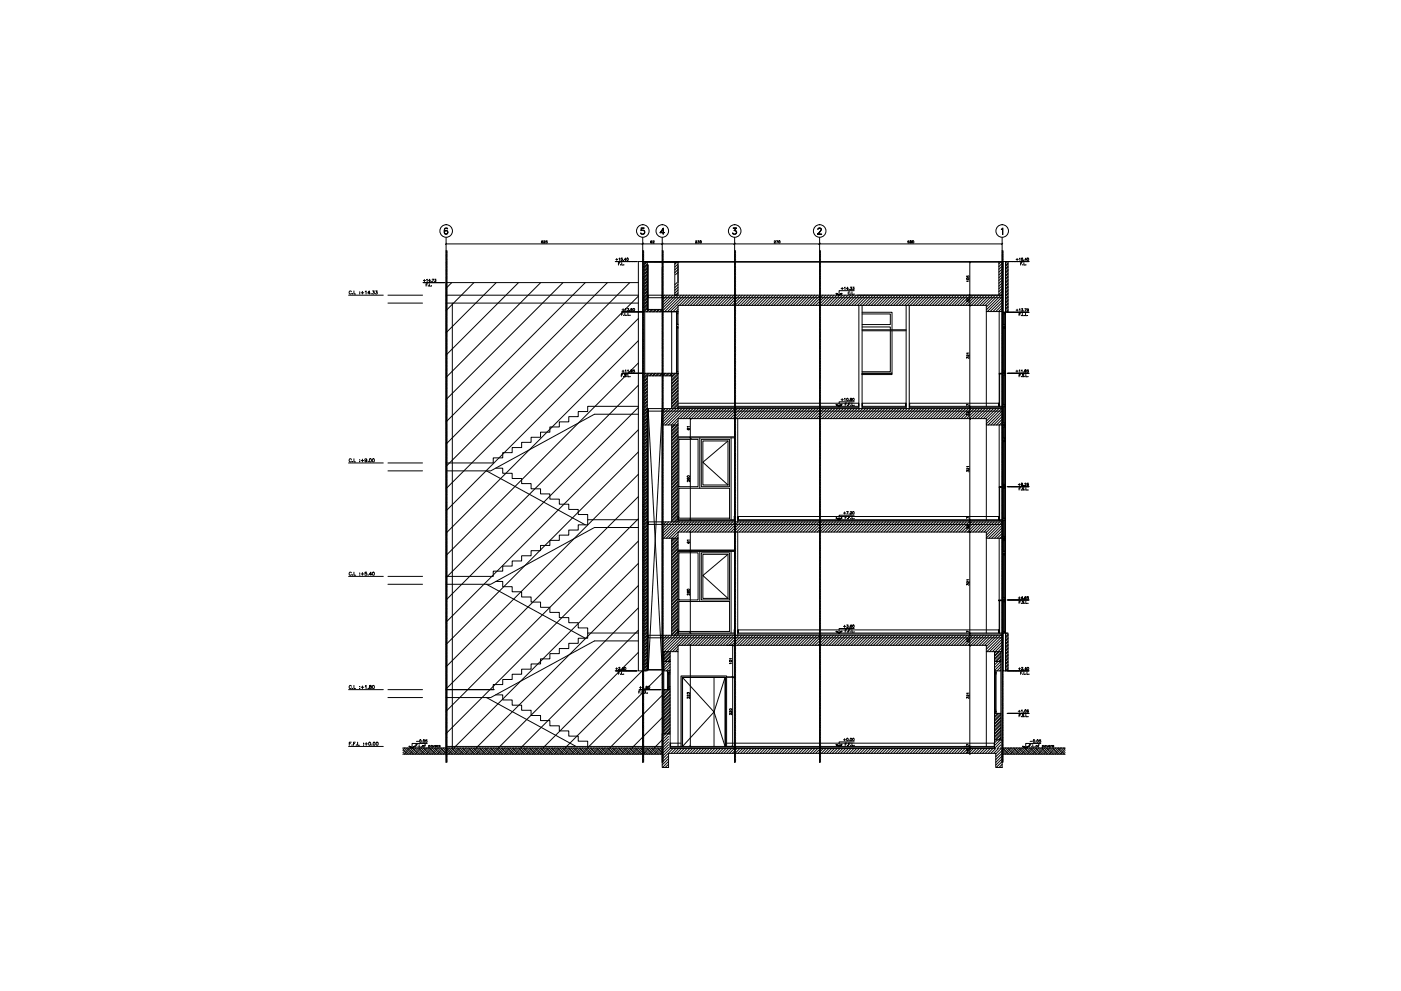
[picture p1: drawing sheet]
<svg xmlns="http://www.w3.org/2000/svg" width="420mm" height="297mm" viewBox="0 0 420 297" stroke-linecap="round" stroke-linejoin="round" font-family="sans-serif">
<!-- layer: A-HATCH -->
<g fill="none" stroke="#000" stroke-width=".3">
<path d="M193.7 78.5l-.3 .4M194 78.5l-.6 .7M194.1 79.1l-.7 .8M194.1 79.5l-.7 .7M301.7 78.4l-.1 .1M302 78.4l-.4 .5M302.3 78.8l-.7 .7M302.3 79.8l-.7 .7M302.3 79.1l-.7 .8M194.1 80.1l-.7 .8M194.1 81.1l-.7 .8M194.1 82.1l-.7 .8"/>
<path d="M194.1 83.1l-.7 .8M194.1 84.1l-.7 .8M194.1 85.1l-.7 .8M194.1 86.1l-.7 .8M194.1 87.1l-.7 .8M194.1 88.1l-.7 .8M194.1 89.2l-.7 .7M194.1 90.1l-.7 .8M194.1 91.1l-.7 .8M194.1 92.2l-.7 .7M194.1 80.5l-.7 .7M194.1 81.4l-.7 .8"/>
<path d="M194.1 82.5l-.7 .7M194.1 83.5l-.7 .7M194.1 84.5l-.7 .7M194.1 85.5l-.7 .7M194.1 86.5l-.7 .7M194.1 87.5l-.7 .7M194.1 88.5l-.7 .7M194.1 89.5l-.7 .7M194.1 90.5l-.7 .7M194.1 91.5l-.7 .7M194.1 92.5l-.7 .7M194.5 92.8l-.7 .7"/>
<path d="M194.8 92.8l-.7 .7M195.5 92.8l-.8 .7M195.8 92.8l-.7 .7M196.5 92.8l-.7 .7M196.9 92.8l-.8 .7M197.5 92.8l-.7 .7M197.8 92.8l-.7 .7M198.5 92.8l-.7 .7M198.6 93l-.5 .5M302.3 80.8l-.7 .7M302.3 81.8l-.7 .8M302.3 82.8l-.7 .7"/>
<path d="M302.3 83.8l-.7 .7M302.3 84.8l-.7 .8M302.3 85.8l-.7 .7M302.3 86.8l-.7 .7M302.3 87.8l-.7 .7M302.3 88.8l-.7 .7M302.3 89.8l-.7 .8M302.3 90.8l-.7 .7M302.3 91.8l-.7 .7M302.3 92.8l-.7 .8M302.3 80.1l-.7 .8M302.3 81.1l-.7 .8"/>
<path d="M302.3 82.1l-.7 .7M302.3 83.1l-.7 .8M302.3 84.1l-.7 .8M302.3 85.1l-.7 .8M302.3 86.1l-.7 .8M302.3 87.1l-.7 .8M302.3 88.1l-.7 .8M302.3 89.1l-.7 .8M302.3 90.1l-.7 .8M302.3 91.1l-.7 .8M302.3 92.1l-.7 .8M302.3 93.1l-.4 .5"/>
<path d="M193.4 111.9h.1M193.7 111.9l-.3 .3M194.1 113.2l-.7 .7M194.1 114.2l-.7 .7M194.1 115.1l-.7 .8M194.1 116.2l-.7 .7M194.1 117.2l-.7 .7M194.1 118.2l-.7 .7M194.1 119.2l-.7 .7M194.1 113.5l-.7 .8M194.1 114.5l-.7 .7M194.1 115.5l-.7 .7"/>
<path d="M194.1 116.5l-.7 .8M194.1 117.5l-.7 .7M194.1 118.5l-.7 .8M194.1 119.5l-.7 .8M194.4 111.9l-1 1M194.7 111.9l-1.3 1.3M195.4 111.9l-.8 .7M195.7 111.9l-.7 .7M196.4 111.9l-.8 .7M196.7 111.9l-.8 .7M197.4 111.9l-.8 .7M197.7 111.9l-.8 .7"/>
<path d="M198.4 111.9l-.8 .7M198.7 111.9l-.7 .7M199.4 111.9l-.8 .7M199.7 111.9l-.8 .7M200.4 111.9l-.8 .7M200.7 111.9l-.7 .7M201.4 111.9l-.8 .7M201.4 112.2l-.4 .4M194.1 120.2l-.7 .7M194.1 121.2l-.7 .7M194.1 122.2l-.7 .7M194.1 123.1l-.7 .8"/>
<path d="M194.1 124.2l-.7 .7M194.1 125.2l-.7 .7M194.1 126.2l-.7 .7M194.1 127.2l-.7 .7M194.1 128.2l-.7 .7M194.1 129.2l-.7 .7M194.1 130.2l-.7 .7M194.1 131.2l-.7 .7M194.1 132.2l-.7 .7M194.1 133.2l-.7 .7M194.1 134.2l-.7 .7M194.1 135.2l-.7 .7"/>
<path d="M194.1 136.2l-.7 .7M194.1 137.2l-.7 .7M194.1 138.2l-.7 .7M194.1 139.2l-.7 .8M194.1 120.5l-.7 .7M194.1 121.5l-.7 .8M194.1 122.5l-.7 .8M194.1 123.5l-.7 .7M194.1 124.5l-.7 .8M194.1 125.5l-.7 .7M194.1 126.5l-.7 .8M194.1 127.5l-.7 .8"/>
<path d="M194.1 128.5l-.7 .7M194.1 129.5l-.7 .8M194.1 130.5l-.7 .8M194.1 131.5l-.7 .7M194.1 132.5l-.7 .8M194.1 133.5l-.7 .8M194.1 134.5l-.7 .8M194.1 135.5l-.7 .8M194.1 136.5l-.7 .8M194.1 137.5l-.7 .8M194.1 138.5l-.7 .8M194.1 139.5l-.7 .8"/>
<path d="M194.1 140.2l-.7 .7M194.1 141.2l-.7 .7M194.1 142.2l-.7 .8M194.1 143.2l-.7 .7M194.1 144.2l-.7 .7M194.1 145.2l-.7 .8M194.1 146.2l-.7 .7M194.1 147.2l-.7 .8M194.1 148.2l-.7 .7M194.1 149.2l-.7 .7M194.1 150.2l-.7 .8M194.1 151.2l-.7 .7"/>
<path d="M194.1 152.2l-.7 .8M194.1 153.2l-.7 .8M194.1 154.2l-.7 .7M194.1 155.2l-.7 .8M194.1 156.2l-.7 .8M194.1 157.2l-.7 .7M194.1 158.2l-.7 .8M194.1 159.2l-.7 .8M194.1 140.5l-.7 .8M194.1 141.5l-.7 .8M194.1 142.5l-.7 .8M194.1 143.5l-.7 .8"/>
<path d="M194.1 144.5l-.7 .8M194.1 145.5l-.7 .8M194.1 146.5l-.7 .8M194.1 147.5l-.7 .8M194.1 148.5l-.7 .8M194.1 149.5l-.7 .8M194.1 150.5l-.7 .8M194.1 151.5l-.7 .8M194.1 152.5l-.7 .8M194.1 153.5l-.7 .8M194.1 154.5l-.7 .8M194.1 155.5l-.7 .8"/>
<path d="M194.1 156.5l-.7 .8M194.1 157.5l-.7 .8M194.1 158.5l-.7 .8M194.1 159.6l-.7 .7M194.1 160.2l-.7 .8M194.1 161.2l-.7 .8M194.1 162.2l-.7 .7M194.1 163.2l-.7 .8M194.1 164.2l-.7 .8M194.1 165.2l-.7 .7M194.1 166.2l-.7 .8M194.1 167.2l-.7 .8"/>
<path d="M194.1 168.2l-.7 .8M194.1 169.2l-.7 .8M194.1 170.2l-.7 .8M194.1 171.2l-.7 .8M194.1 172.2l-.7 .8M194.1 173.2l-.7 .8M194.1 174.2l-.7 .8M194.1 175.2l-.7 .8M194.1 176.2l-.7 .8M194.1 177.2l-.7 .8M194.1 178.2l-.7 .8M194.1 179.2l-.7 .8"/>
<path d="M194.1 160.5l-.7 .8M194.1 161.5l-.7 .8M194.1 162.6l-.7 .7M194.1 163.5l-.7 .8M194.1 164.5l-.7 .8M194.1 165.5l-.7 .8M194.1 166.5l-.7 .8M194.1 167.6l-.7 .7M194.1 168.5l-.7 .8M194.1 169.5l-.7 .8M194.1 170.6l-.7 .7M194.1 171.5l-.7 .8"/>
<path d="M194.1 172.6l-.7 .7M194.1 173.6l-.7 .7M194.1 174.5l-.7 .8M194.1 175.6l-.7 .7M194.1 176.6l-.7 .7M194.1 177.5l-.7 .8M194.1 178.6l-.7 .7M194.1 179.5l-.7 .8M194.1 180.2l-.7 .8M194.1 181.2l-.7 .8M194.1 182.2l-.7 .8M194.1 183.2l-.7 .8"/>
<path d="M194.1 184.2l-.7 .8M194.1 185.2l-.7 .8M194.1 186.2l-.7 .8M194.1 187.2l-.7 .8M194.1 188.2l-.7 .8M194.1 189.2l-.7 .8M194.1 190.2l-.7 .8M194.1 191.2l-.7 .8M194.1 192.2l-.7 .8M194.1 193.3l-.7 .7M194.1 194.2l-.7 .8M194.1 195.2l-.7 .8"/>
<path d="M194.1 196.3l-.7 .7M194.1 197.2l-.7 .8M194.1 198.2l-.7 .8M194.1 199.2l-.7 .8M194.1 180.6l-.7 .7M194.1 181.6l-.7 .7M194.1 182.5l-.7 .8M194.1 183.6l-.7 .7M194.1 184.6l-.7 .7M194.1 185.5l-.7 .8M194.1 186.6l-.7 .7M194.1 187.6l-.7 .7"/>
<path d="M194.1 188.6l-.7 .7M194.1 189.6l-.7 .7M194.1 190.6l-.7 .7M194.1 191.6l-.7 .7M194.1 192.6l-.7 .7M194.1 193.6l-.7 .7M194.1 194.6l-.7 .7M194.1 195.6l-.7 .7M194.1 196.6l-.7 .7M194.1 197.6l-.7 .7M194.1 198.6l-.7 .7M194.1 199.6l-.7 .7"/>
<path d="M301.7 189.7l-.1 .2M302 189.7l-.4 .5M302.3 190.1l-.7 .8M302.3 191.1l-.7 .8M302.3 192.1l-.7 .8M302.3 193.1l-.7 .8M302.3 194.1l-.7 .8M302.3 195.1l-.7 .8M302.3 196.1l-.7 .8M302.3 197.1l-.7 .8M302.3 198.1l-.7 .8M302.3 199.1l-.7 .8"/>
<path d="M302.3 190.5l-.7 .7M302.3 191.4l-.7 .8M302.3 192.4l-.7 .8M302.3 193.5l-.7 .7M302.3 194.4l-.7 .8M302.3 195.5l-.7 .7M302.3 196.5l-.7 .7M302.3 197.4l-.7 .8M302.3 198.5l-.7 .7M302.3 199.5l-.7 .7M194.1 200.2l-.7 .8M194.1 200.6l-.5 .5"/>
<path d="M302.3 200.1l-.7 .8M302.3 200.4l-.6 .7"/>
</g>
<!-- layer: A-STRC-STEE -->
<path d="M193.4 78.4h10zM203.3 78.6h.1M194.1 92.8v-13.4h.3v13.4M194.4 88.5h4.2v.7h-4.2zM194.1 122.5h.3v78.3h-.3zM194.4 122.5h4.2v.7h-4.2zM194.4 156.4h4.2v.8h-4.2zM194.4 190.4h4.2v.8h-4.2zM194.4 200.7h4.7M194.4 200.8h4.7" fill="none" stroke="#000" stroke-width=".3"/>
<!-- layer: A-AXES -->
<g fill="none" stroke="#000" stroke-width=".3">
<path d="M133.3 69.8l.4 .3 .6-.3M133.3 69.5l.4-.4 .6 .4M133.4 68.5h.8M133.5 68.4l-.1 .3a1.14 1.14 0 0 0 .3 1.4M133.7 69.1l-.4 .5M133.8 75.2h.1M133.8 75.4h.1M133.8 75.6h.1M133.8 75.7h.1M133.8 75.9h.1M133.8 76.1h.1M133.8 76.3h.1"/>
<path d="M133.8 76.5h.1M133.8 76.7h.1M133.8 76.9h.1M133.8 77h.1M133.8 77.3h.1M133.8 77.4h.1M133.8 77.6h.1M133.8 77.8h.1M133.8 78h.1M133.8 78.2h.1M133.8 78.4h.1M133.8 78.6h.1"/>
<path d="M133.8 78.7h.1M133.8 79h.1M133.8 79.1h.1M133.8 79.3h.1M133.8 79.5h.1M133.8 79.7h.1M133.8 79.9h.1M133.8 71.2v3.9M133.8 75.2v.1M133.8 75.4v.1M133.8 75.6v.1M133.8 75.8v.1"/>
<path d="M133.8 76v.1M133.8 76.2h.1M133.8 76.3v.2M133.8 76.5v.1M133.8 76.7v.1M133.8 76.9v.1M133.8 77.1v.1M133.8 77.3v.1M133.8 77.5v.1M133.8 77.7v.1M133.8 77.9h.1M133.8 78.1h.1"/>
<path d="M133.8 78.2v.1M133.8 78.4v.1M133.8 78.6v.1M133.8 78.8v.1M133.8 79v.1M133.8 79.2v.1M133.8 79.4v.1M133.8 79.5v.1M133.8 79.8h.1M133.8 79.9v.1M133.9 69.1l.4 .5-.4 .5M134.1 68.4l.2 .2-.1-.2a.93 .93 0 0 0-1.1 .7 .93 .93 0 0 0 .6 1.1 .59 .59 0 0 0 .6-.8 .59 .59 0 0 0-1-.1"/>
<path d="M192.2 69.9l.3 .2M192.8 75.2h.1M192.8 75.4h.1M192.8 75.6h.1M192.8 75.7h.1M192.8 75.9h.1M192.8 76.1h.1M192.8 76.3h.1M192.8 76.5h.1M192.8 76.7h.1M192.8 76.9h.1M192.8 77h.1"/>
<path d="M192.8 77.3h.1M192.8 77.4h.1M192.8 77.6h.1M192.8 77.8h.1M192.8 78h.1M192.8 78.2h.1M192.8 78.4h.1M192.8 78.6h.1M192.8 78.7h.1M192.8 79h.1M192.8 79.1h.1M192.8 79.3h.1"/>
<path d="M192.8 79.5h.1M192.8 79.7h.1M192.8 79.9h.1M192.8 71.2v3.9M192.8 75.2v.1M192.8 75.4v.1M192.8 75.6v.1M192.8 75.8v.1M192.8 76v.1M192.8 76.2h.1M192.8 76.3v.2M192.8 76.5v.1"/>
<path d="M192.8 76.7v.1M192.8 76.9v.1M192.8 77.1v.1M192.8 77.3v.1M192.8 77.5v.1M192.8 77.7v.1M192.8 77.9h.1M192.8 78.1h.1M192.8 78.2v.1M192.8 78.4v.1M192.8 78.6v.1M192.8 78.8v.1"/>
<path d="M192.8 79v.1M192.8 79.2v.1M192.8 79.4v.1M192.8 79.5v.1M192.8 79.8h.1M192.8 79.9v.1M192.9 69l.3 .2a.64 .64 0 0 1-.3 .9M193.3 69.4a.78 .78 0 0 0-1.1-.3l.1-.8h.9l-.8 .1-.1 .6a.67 .67 0 0 1 1 .2 .67 .67 0 0 1-.2 .9 .67 .67 0 0 1-1-.2l.2 .2a.71 .71 0 0 0 1-.3M198 69.7l1.3 .1h-1.4l1-1.5v1.9v-1.6l-.9 1.2M198.6 75.2h.1M198.6 75.4h.1M198.6 75.6h.1"/>
<path d="M198.6 75.7h.1M198.6 75.9h.1M198.6 76.1h.1M198.6 76.3h.1M198.6 76.5h.1M198.6 76.7h.1M198.6 76.9h.1M198.6 77h.1M198.6 77.3h.1M198.6 77.4h.1M198.6 77.6h.1M198.6 77.8h.1"/>
<path d="M198.6 78h.1M198.6 78.2h.1M198.6 78.4h.1M198.6 78.6h.1M198.6 78.7h.1M198.6 79h.1M198.6 79.1h.1M198.6 79.3h.1M198.6 79.5h.1M198.6 79.7h.1M198.6 79.9h.1M198.6 71.2v3.9"/>
<path d="M198.6 75.2v.1M198.6 75.4v.1M198.6 75.6v.1M198.6 75.8v.1M198.6 76v.1M198.6 76.2h.1M198.6 76.3v.2M198.6 76.5v.1M198.6 76.7v.1M198.6 76.9v.1M198.6 77.1v.1M198.6 77.3v.1"/>
<path d="M198.6 77.5v.1M198.6 77.7v.1M198.6 77.9h.1M198.6 78.1h.1M198.6 78.2v.1M198.6 78.4v.1M198.6 78.6v.1M198.6 78.8v.1M198.6 79v.1M198.6 79.2v.1M198.6 79.4v.1M198.6 79.5v.1"/>
<path d="M198.6 79.8h.1M198.6 79.9v.1M219.8 69.9l.3 .2M220.2 69a.63 .63 0 0 1 .7 .6 .63 .63 0 0 1-.5 .7 .63 .63 0 0 1-.7-.4l.2 .2a.71 .71 0 0 0 1-.3M220.3 75.2h.1M220.3 75.4h.1M220.3 75.6h.1M220.3 75.7h.1M220.3 75.9h.1M220.3 76.1h.1M220.3 76.3h.1M220.3 76.5h.1"/>
<path d="M220.3 76.7h.1M220.3 76.9h.1M220.3 77h.1M220.3 77.3h.1M220.3 77.4h.1M220.3 77.6h.1M220.3 77.8h.1M220.3 78h.1M220.3 78.2h.1M220.3 78.4h.1M220.3 78.6h.1M220.3 78.7h.1"/>
<path d="M220.3 79h.1M220.3 79.1h.1M220.3 79.3h.1M220.3 79.5h.1M220.3 79.7h.1M220.3 79.9h.1M220.3 71.2v3.9M220.3 75.2v.1M220.3 75.4v.1M220.3 75.6v.1M220.3 75.8v.1M220.3 76v.1"/>
<path d="M220.3 76.2h.1M220.3 76.3v.2M220.3 76.5v.1M220.3 76.7v.1M220.3 76.9v.1M220.3 77.1v.1M220.3 77.3v.1M220.3 77.5v.1M220.3 77.7v.1M220.3 77.9h.1M220.3 78.1h.1M220.3 78.2v.1"/>
<path d="M220.3 78.4v.1M220.3 78.6v.1M220.3 78.8v.1M220.3 79v.1M220.3 79.2v.1M220.3 79.4v.1M220.3 79.5v.1M220.3 79.8h.1M220.3 79.9v.1M220.5 69.1l.4 .5-.4 .5M220.8 68.4l-.9-.1h1l-.7 .8M220.8 68.3l-.7 .8 .6 .1 .2 .3"/>
<path d="M245.3 70.1l1.1 .1h-1.2l1-1.3-.2-.5-.6 .1-.1 .3v-.3l.7-.2 .4 .6-1.1 1.3M245.8 75.2h.1M245.8 75.4h.1M245.8 75.6h.1M245.8 75.7h.1M245.8 75.9h.1M245.8 76.1h.1M245.8 76.3h.1M245.8 76.5h.1M245.8 76.7h.1M245.8 76.9h.1M245.8 77h.1"/>
<path d="M245.8 77.3h.1M245.8 77.4h.1M245.8 77.6h.1M245.8 77.8h.1M245.8 78h.1M245.8 78.2h.1M245.8 78.4h.1M245.8 78.6h.1M245.8 78.7h.1M245.8 79h.1M245.8 79.1h.1M245.8 79.3h.1"/>
<path d="M245.8 79.5h.1M245.8 79.7h.1M245.8 79.9h.1M245.8 71.2v3.9M245.8 75.2v.1M245.8 75.4v.1M245.8 75.6v.1M245.8 75.8v.1M245.8 76v.1M245.8 76.2h.1M245.8 76.3v.2M245.8 76.5v.1"/>
<path d="M245.8 76.7v.1M245.8 76.9v.1M245.8 77.1v.1M245.8 77.3v.1M245.8 77.5v.1M245.8 77.7v.1M245.8 77.9h.1M245.8 78.1h.1M245.8 78.2v.1M245.8 78.4v.1M245.8 78.6v.1M245.8 78.8v.1"/>
<path d="M245.8 79v.1M245.8 79.2v.1M245.8 79.4v.1M245.8 79.5v.1M245.8 79.8h.1M245.8 79.9v.1M300.3 68.7l.5-.4v1.9l-.1-1.7zM300.5 75.2h.1M300.5 75.4h.1M300.5 75.6h.1M300.5 75.7h.1M300.5 75.9h.1"/>
<path d="M300.5 76.1h.1M300.5 76.3h.1M300.5 76.5h.1M300.5 76.7h.1M300.5 76.9h.1M300.5 77h.1M300.5 77.3h.1M300.5 77.4h.1M300.5 77.6h.1M300.5 77.8h.1M300.5 78h.1M300.5 78.2h.1"/>
<path d="M300.5 78.4h.1M300.5 78.6h.1M300.5 78.7h.1M300.5 79h.1M300.5 79.1h.1M300.5 79.3h.1M300.5 79.5h.1M300.5 79.7h.1M300.5 79.9h.1M300.5 71.2v3.9M300.5 75.2v.1M300.5 75.4v.1"/>
<path d="M300.5 75.6v.1M300.5 75.8v.1M300.5 76v.1M300.5 76.2h.1M300.5 76.3v.2M300.5 76.5v.1M300.5 76.7v.1M300.5 76.9v.1M300.5 77.1v.1M300.5 77.3v.1M300.5 77.5v.1M300.5 77.7v.1"/>
<path d="M300.5 77.9h.1M300.5 78.1h.1M300.5 78.2v.1M300.5 78.4v.1M300.5 78.6v.1M300.5 78.8v.1M300.5 79v.1M300.5 79.2v.1M300.5 79.4v.1M300.5 79.5v.1M300.5 79.8h.1M300.5 79.9v.1"/>
<path d="M133.8 80.1h.1M133.8 80.3h.1M133.8 80.4h.1M133.8 80.6h.1M133.8 80.8h.1M133.8 81h.1M133.8 81.2h.1M133.8 81.4h.1M133.8 81.6h.1M133.8 81.8h.1M133.8 82h.1M133.8 82.2h.1"/>
<path d="M133.8 82.3h.1M133.8 82.5h.1M133.8 82.7h.1M133.8 82.9h.1M133.8 83.1h.1M133.8 83.3h.1M133.8 83.5h.1M133.8 83.7h.1M133.8 83.9h.1M133.8 84h.1M133.8 84.2h.1M133.8 84.4h.1"/>
<path d="M133.8 84.6h.1M133.8 84.8h.1M133.8 85h.1M133.8 85.2h.1M133.8 85.3h.1M133.8 85.6h.1M133.8 85.7h.1M133.8 85.9h.1M133.8 86.1h.1M133.8 86.3h.1M133.8 86.5h.1M133.8 86.7h.1"/>
<path d="M133.8 86.9h.1M133.8 87h.1M133.8 87.2h.1M133.8 87.4h.1M133.8 87.6h.1M133.8 87.8h.1M133.8 88h.1M133.8 88.2h.1M133.8 88.4h.1M133.8 88.6h.1M133.8 88.8h.1M133.8 88.9h.1"/>
<path d="M133.8 89.2h.1M133.8 89.3h.1M133.8 89.5h.1M133.8 89.7h.1M133.8 89.9h.1M133.8 90.1h.1M133.8 90.3h.1M133.8 90.5h.1M133.8 90.6h.1M133.8 90.8h.1M133.8 91h.1M133.8 91.2h.1"/>
<path d="M133.8 91.4h.1M133.8 91.6h.1M133.8 91.8h.1M133.8 91.9h.1M133.8 92.2h.1M133.8 92.3h.1M133.8 92.5h.1M133.8 92.7h.1M133.8 92.9h.1M133.8 93.1h.1M133.8 93.3h.1M133.8 93.5h.1"/>
<path d="M133.8 93.7h.1M133.8 93.9h.1M133.8 94h.1M133.8 94.2h.1M133.8 94.4h.1M133.8 94.6h.1M133.8 94.8h.1M133.8 95h.1M133.8 95.2h.1M133.8 95.4h.1M133.8 95.5h.1M133.8 95.8h.1"/>
<path d="M133.8 95.9h.1M133.8 96.1h.1M133.8 96.3h.1M133.8 96.5h.1M133.8 96.7h.1M133.8 96.9h.1M133.8 97.1h.1M133.8 97.2h.1M133.8 97.5h.1M133.8 97.6h.1M133.8 97.8h.1M133.8 98h.1"/>
<path d="M133.8 98.2h.1M133.8 98.4h.1M133.8 98.6h.1M133.8 98.8h.1M133.8 98.9h.1M133.8 99.1h.1M133.8 99.3h.1M133.8 99.5h.1M133.8 99.7h.1M133.8 99.9h.1M133.8 80.1v.1M133.8 80.3v.1"/>
<path d="M133.8 80.5v.1M133.8 80.7v.1M133.8 80.9v.1M133.8 81.1v.1M133.8 81.2v.2M133.8 81.4v.1M133.8 81.6v.1M133.8 81.8v.1M133.8 82v.1M133.8 82.2v.1M133.8 82.4v.1M133.8 82.6v.1"/>
<path d="M133.8 82.8h.1M133.8 83v.1M133.8 83.1v.1M133.8 83.3v.1M133.8 83.5v.1M133.8 83.7v.1M133.8 83.9v.1M133.8 84.1v.1M133.8 84.3v.1M133.8 84.5h.1M133.8 84.7v.1M133.8 84.8v.1"/>
<path d="M133.8 85v.1M133.8 85.2v.1M133.8 85.4v.1M133.8 85.6v.1M133.8 85.8v.1M133.8 86v.1M133.8 86.1v.2M133.8 86.4h.1M133.8 86.5v.1M133.8 86.7v.1M133.8 86.9v.1M133.8 87.1v.1"/>
<path d="M133.8 87.3v.1M133.8 87.5v.1M133.8 87.7v.1M133.8 87.8v.2M133.8 88.1h.1M133.8 88.2v.1M133.8 88.4v.1M133.8 88.6v.1M133.8 88.8v.1M133.8 89v.1M133.8 89.2v.1M133.8 89.4v.1"/>
<path d="M133.8 89.6v.1M133.8 89.7v.1M133.8 89.9v.1M133.8 90.1v.1M133.8 90.3v.1M133.8 90.5v.1M133.8 90.7v.1M133.8 90.9v.1M133.8 91.1h.1M133.8 91.3v.1M133.8 91.4v.1M133.8 91.7h.1"/>
<path d="M133.8 91.8v.1M133.8 92v.1M133.8 92.2v.1M133.8 92.4v.1M133.8 92.6v.1M133.8 92.8v.1M133.8 93h.1M133.8 93.1v.1M133.8 93.3v.1M133.8 93.5v.1M133.8 93.7v.1M133.8 93.9v.1"/>
<path d="M133.8 94.1v.1M133.8 94.3v.1M133.8 94.4v.2M133.8 94.7h.1M133.8 94.8v.2M133.8 95v.1M133.8 95.2v.1M133.8 95.4v.1M133.8 95.6v.1M133.8 95.8v.1M133.8 96v.1M133.8 96.2v.1"/>
<path d="M133.8 96.4h.1M133.8 96.6h.1M133.8 96.7v.1M133.8 96.9v.1M133.8 97.1v.1M133.8 97.3v.1M133.8 97.5v.1M133.8 97.7h.1M133.8 97.9v.1M133.8 98v.1M133.8 98.3h.1M133.8 98.4v.1"/>
<path d="M133.8 98.6v.1M133.8 98.8v.1M133.8 99v.1M133.8 99.2v.1M133.8 99.4v.1M133.8 99.6v.1M133.8 99.7v.2M133.8 99.9v.1M192.8 80.1h.1M192.8 80.3h.1M192.8 80.4h.1M192.8 80.6h.1"/>
<path d="M192.8 80.8h.1M192.8 81h.1M192.8 81.2h.1M192.8 81.4h.1M192.8 81.6h.1M192.8 81.8h.1M192.8 82h.1M192.8 82.2h.1M192.8 82.3h.1M192.8 82.5h.1M192.8 82.7h.1M192.8 82.9h.1"/>
<path d="M192.8 83.1h.1M192.8 83.3h.1M192.8 83.5h.1M192.8 83.7h.1M192.8 83.9h.1M192.8 84h.1M192.8 84.2h.1M192.8 84.4h.1M192.8 84.6h.1M192.8 84.8h.1M192.8 85h.1M192.8 85.2h.1"/>
<path d="M192.8 85.3h.1M192.8 85.6h.1M192.8 85.7h.1M192.8 85.9h.1M192.8 86.1h.1M192.8 86.3h.1M192.8 86.5h.1M192.8 86.7h.1M192.8 86.9h.1M192.8 87h.1M192.8 87.2h.1M192.8 87.4h.1"/>
<path d="M192.8 87.6h.1M192.8 87.8h.1M192.8 88h.1M192.8 88.2h.1M192.8 88.4h.1M192.8 88.6h.1M192.8 88.8h.1M192.8 88.9h.1M192.8 89.2h.1M192.8 89.3h.1M192.8 89.5h.1M192.8 89.7h.1"/>
<path d="M192.8 89.9h.1M192.8 90.1h.1M192.8 90.3h.1M192.8 90.5h.1M192.8 90.6h.1M192.8 90.8h.1M192.8 91h.1M192.8 91.2h.1M192.8 91.4h.1M192.8 91.6h.1M192.8 91.8h.1M192.8 91.9h.1"/>
<path d="M192.8 92.2h.1M192.8 92.3h.1M192.8 92.5h.1M192.8 92.7h.1M192.8 92.9h.1M192.8 93.1h.1M192.8 93.3h.1M192.8 93.5h.1M192.8 93.7h.1M192.8 93.9h.1M192.8 94h.1M192.8 94.2h.1"/>
<path d="M192.8 94.4h.1M192.8 94.6h.1M192.8 94.8h.1M192.8 95h.1M192.8 95.2h.1M192.8 95.4h.1M192.8 95.5h.1M192.8 95.8h.1M192.8 95.9h.1M192.8 96.1h.1M192.8 96.3h.1M192.8 96.5h.1"/>
<path d="M192.8 96.7h.1M192.8 96.9h.1M192.8 97.1h.1M192.8 97.2h.1M192.8 97.5h.1M192.8 97.6h.1M192.8 97.8h.1M192.8 98h.1M192.8 98.2h.1M192.8 98.4h.1M192.8 98.6h.1M192.8 98.8h.1"/>
<path d="M192.8 98.9h.1M192.8 99.1h.1M192.8 99.3h.1M192.8 99.5h.1M192.8 99.7h.1M192.8 99.9h.1M192.8 80.1v.1M192.8 80.3v.1M192.8 80.5v.1M192.8 80.7v.1M192.8 80.9v.1M192.8 81.1v.1"/>
<path d="M192.8 81.2v.2M192.8 81.4v.1M192.8 81.6v.1M192.8 81.8v.1M192.8 82v.1M192.8 82.2v.1M192.8 82.4v.1M192.8 82.6v.1M192.8 82.8h.1M192.8 83v.1M192.8 83.1v.1M192.8 83.3v.1"/>
<path d="M192.8 83.5v.1M192.8 83.7v.1M192.8 83.9v.1M192.8 84.1v.1M192.8 84.3v.1M192.8 84.5h.1M192.8 84.7v.1M192.8 84.8v.1M192.8 85v.1M192.8 85.2v.1M192.8 85.4v.1M192.8 85.6v.1"/>
<path d="M192.8 85.8v.1M192.8 86v.1M192.8 86.1v.2M192.8 86.4h.1M192.8 86.5v.1M192.8 86.7v.1M192.8 86.9v.1M192.8 87.1v.1M192.8 87.3v.1M192.8 87.5v.1M192.8 87.7v.1M192.8 87.8v.2"/>
<path d="M192.8 88.1h.1M192.8 88.2v.1M192.8 88.4v.1M192.8 88.6v.1M192.8 88.8v.1M192.8 89v.1M192.8 89.2v.1M192.8 89.4v.1M192.8 89.6v.1M192.8 89.7v.1M192.8 89.9v.1M192.8 90.1v.1"/>
<path d="M192.8 90.3v.1M192.8 90.5v.1M192.8 90.7v.1M192.8 90.9v.1M192.8 91.1h.1M192.8 91.3v.1M192.8 91.4v.1M192.8 91.7h.1M192.8 91.8v.1M192.8 92v.1M192.8 92.2v.1M192.8 92.4v.1"/>
<path d="M192.8 92.6v.1M192.8 92.8v.1M192.8 93h.1M192.8 93.1v.1M192.8 93.3v.1M192.8 93.5v.1M192.8 93.7v.1M192.8 93.9v.1M192.8 94.1v.1M192.8 94.3v.1M192.8 94.4v.2M192.8 94.7h.1"/>
<path d="M192.8 94.8v.2M192.8 95v.1M192.8 95.2v.1M192.8 95.4v.1M192.8 95.6v.1M192.8 95.8v.1M192.8 96v.1M192.8 96.2v.1M192.8 96.4h.1M192.8 96.6h.1M192.8 96.7v.1M192.8 96.9v.1"/>
<path d="M192.8 97.1v.1M192.8 97.3v.1M192.8 97.5v.1M192.8 97.7h.1M192.8 97.9v.1M192.8 98v.1M192.8 98.3h.1M192.8 98.4v.1M192.8 98.6v.1M192.8 98.8v.1M192.8 99v.1M192.8 99.2v.1"/>
<path d="M192.8 99.4v.1M192.8 99.6v.1M192.8 99.7v.2M192.8 99.9v.1M198.6 80.1h.1M198.6 80.3h.1M198.6 80.4h.1M198.6 80.6h.1M198.6 80.8h.1M198.6 81h.1M198.6 81.2h.1M198.6 81.4h.1"/>
<path d="M198.6 81.6h.1M198.6 81.8h.1M198.6 82h.1M198.6 82.2h.1M198.6 82.3h.1M198.6 82.5h.1M198.6 82.7h.1M198.6 82.9h.1M198.6 83.1h.1M198.6 83.3h.1M198.6 83.5h.1M198.6 83.7h.1"/>
<path d="M198.6 83.9h.1M198.6 84h.1M198.6 84.2h.1M198.6 84.4h.1M198.6 84.6h.1M198.6 84.8h.1M198.6 85h.1M198.6 85.2h.1M198.6 85.3h.1M198.6 85.6h.1M198.6 85.7h.1M198.6 85.9h.1"/>
<path d="M198.6 86.1h.1M198.6 86.3h.1M198.6 86.5h.1M198.6 86.7h.1M198.6 86.9h.1M198.6 87h.1M198.6 87.2h.1M198.6 87.4h.1M198.6 87.6h.1M198.6 87.8h.1M198.6 88h.1M198.6 88.2h.1"/>
<path d="M198.6 88.4h.1M198.6 88.6h.1M198.6 88.8h.1M198.6 88.9h.1M198.6 89.2h.1M198.6 89.3h.1M198.6 89.5h.1M198.6 89.7h.1M198.6 89.9h.1M198.6 90.1h.1M198.6 90.3h.1M198.6 90.5h.1"/>
<path d="M198.6 90.6h.1M198.6 90.8h.1M198.6 91h.1M198.6 91.2h.1M198.6 91.4h.1M198.6 91.6h.1M198.6 91.8h.1M198.6 91.9h.1M198.6 92.2h.1M198.6 92.3h.1M198.6 92.5h.1M198.6 92.7h.1"/>
<path d="M198.6 92.9h.1M198.6 93.1h.1M198.6 93.3h.1M198.6 93.5h.1M198.6 93.7h.1M198.6 93.9h.1M198.6 94h.1M198.6 94.2h.1M198.6 94.4h.1M198.6 94.6h.1M198.6 94.8h.1M198.6 95h.1"/>
<path d="M198.6 95.2h.1M198.6 95.4h.1M198.6 95.5h.1M198.6 95.8h.1M198.6 95.9h.1M198.6 96.1h.1M198.6 96.3h.1M198.6 96.5h.1M198.6 96.7h.1M198.6 96.9h.1M198.6 97.1h.1M198.6 97.2h.1"/>
<path d="M198.6 97.5h.1M198.6 97.6h.1M198.6 97.8h.1M198.6 98h.1M198.6 98.2h.1M198.6 98.4h.1M198.6 98.6h.1M198.6 98.8h.1M198.6 98.9h.1M198.6 99.1h.1M198.6 99.3h.1M198.6 99.5h.1"/>
<path d="M198.6 99.7h.1M198.6 99.9h.1M198.6 80.1v.1M198.6 80.3v.1M198.6 80.5v.1M198.6 80.7v.1M198.6 80.9v.1M198.6 81.1v.1M198.6 81.2v.2M198.6 81.4v.1M198.6 81.6v.1M198.6 81.8v.1"/>
<path d="M198.6 82v.1M198.6 82.2v.1M198.6 82.4v.1M198.6 82.6v.1M198.6 82.8h.1M198.6 83v.1M198.6 83.1v.1M198.6 83.3v.1M198.6 83.5v.1M198.6 83.7v.1M198.6 83.9v.1M198.6 84.1v.1"/>
<path d="M198.6 84.3v.1M198.6 84.5h.1M198.6 84.7v.1M198.6 84.8v.1M198.6 85v.1M198.6 85.2v.1M198.6 85.4v.1M198.6 85.6v.1M198.6 85.8v.1M198.6 86v.1M198.6 86.1v.2M198.6 86.4h.1"/>
<path d="M198.6 86.5v.1M198.6 86.7v.1M198.6 86.9v.1M198.6 87.1v.1M198.6 87.3v.1M198.6 87.5v.1M198.6 87.7v.1M198.6 87.8v.2M198.6 88.1h.1M198.6 88.2v.1M198.6 88.4v.1M198.6 88.6v.1"/>
<path d="M198.6 88.8v.1M198.6 89v.1M198.6 89.2v.1M198.6 89.4v.1M198.6 89.6v.1M198.6 89.7v.1M198.6 89.9v.1M198.6 90.1v.1M198.6 90.3v.1M198.6 90.5v.1M198.6 90.7v.1M198.6 90.9v.1"/>
<path d="M198.6 91.1h.1M198.6 91.3v.1M198.6 91.4v.1M198.6 91.7h.1M198.6 91.8v.1M198.6 92v.1M198.6 92.2v.1M198.6 92.4v.1M198.6 92.6v.1M198.6 92.8v.1M198.6 93h.1M198.6 93.1v.1"/>
<path d="M198.6 93.3v.1M198.6 93.5v.1M198.6 93.7v.1M198.6 93.9v.1M198.6 94.1v.1M198.6 94.3v.1M198.6 94.4v.2M198.6 94.7h.1M198.6 94.8v.2M198.6 95v.1M198.6 95.2v.1M198.6 95.4v.1"/>
<path d="M198.6 95.6v.1M198.6 95.8v.1M198.6 96v.1M198.6 96.2v.1M198.6 96.4h.1M198.6 96.6h.1M198.6 96.7v.1M198.6 96.9v.1M198.6 97.1v.1M198.6 97.3v.1M198.6 97.5v.1M198.6 97.7h.1"/>
<path d="M198.6 97.9v.1M198.6 98v.1M198.6 98.3h.1M198.6 98.4v.1M198.6 98.6v.1M198.6 98.8v.1M198.6 99v.1M198.6 99.2v.1M198.6 99.4v.1M198.6 99.6v.1M198.6 99.7v.2M198.6 99.9v.1"/>
<path d="M220.3 80.1h.1M220.3 80.3h.1M220.3 80.4h.1M220.3 80.6h.1M220.3 80.8h.1M220.3 81h.1M220.3 81.2h.1M220.3 81.4h.1M220.3 81.6h.1M220.3 81.8h.1M220.3 82h.1M220.3 82.2h.1"/>
<path d="M220.3 82.3h.1M220.3 82.5h.1M220.3 82.7h.1M220.3 82.9h.1M220.3 83.1h.1M220.3 83.3h.1M220.3 83.5h.1M220.3 83.7h.1M220.3 83.9h.1M220.3 84h.1M220.3 84.2h.1M220.3 84.4h.1"/>
<path d="M220.3 84.6h.1M220.3 84.8h.1M220.3 85h.1M220.3 85.2h.1M220.3 85.3h.1M220.3 85.6h.1M220.3 85.7h.1M220.3 85.9h.1M220.3 86.1h.1M220.3 86.3h.1M220.3 86.5h.1M220.3 86.7h.1"/>
<path d="M220.3 86.9h.1M220.3 87h.1M220.3 87.2h.1M220.3 87.4h.1M220.3 87.6h.1M220.3 87.8h.1M220.3 88h.1M220.3 88.2h.1M220.3 88.4h.1M220.3 88.6h.1M220.3 88.8h.1M220.3 88.9h.1"/>
<path d="M220.3 89.2h.1M220.3 89.3h.1M220.3 89.5h.1M220.3 89.7h.1M220.3 89.9h.1M220.3 90.1h.1M220.3 90.3h.1M220.3 90.5h.1M220.3 90.6h.1M220.3 90.8h.1M220.3 91h.1M220.3 91.2h.1"/>
<path d="M220.3 91.4h.1M220.3 91.6h.1M220.3 91.8h.1M220.3 91.9h.1M220.3 92.2h.1M220.3 92.3h.1M220.3 92.5h.1M220.3 92.7h.1M220.3 92.9h.1M220.3 93.1h.1M220.3 93.3h.1M220.3 93.5h.1"/>
<path d="M220.3 93.7h.1M220.3 93.9h.1M220.3 94h.1M220.3 94.2h.1M220.3 94.4h.1M220.3 94.6h.1M220.3 94.8h.1M220.3 95h.1M220.3 95.2h.1M220.3 95.4h.1M220.3 95.5h.1M220.3 95.8h.1"/>
<path d="M220.3 95.9h.1M220.3 96.1h.1M220.3 96.3h.1M220.3 96.5h.1M220.3 96.7h.1M220.3 96.9h.1M220.3 97.1h.1M220.3 97.2h.1M220.3 97.5h.1M220.3 97.6h.1M220.3 97.8h.1M220.3 98h.1"/>
<path d="M220.3 98.2h.1M220.3 98.4h.1M220.3 98.6h.1M220.3 98.8h.1M220.3 98.9h.1M220.3 99.1h.1M220.3 99.3h.1M220.3 99.5h.1M220.3 99.7h.1M220.3 99.9h.1M220.3 80.1v.1M220.3 80.3v.1"/>
<path d="M220.3 80.5v.1M220.3 80.7v.1M220.3 80.9v.1M220.3 81.1v.1M220.3 81.2v.2M220.3 81.4v.1M220.3 81.6v.1M220.3 81.8v.1M220.3 82v.1M220.3 82.2v.1M220.3 82.4v.1M220.3 82.6v.1"/>
<path d="M220.3 82.8h.1M220.3 83v.1M220.3 83.1v.1M220.3 83.3v.1M220.3 83.5v.1M220.3 83.7v.1M220.3 83.9v.1M220.3 84.1v.1M220.3 84.3v.1M220.3 84.5h.1M220.3 84.7v.1M220.3 84.8v.1"/>
<path d="M220.3 85v.1M220.3 85.2v.1M220.3 85.4v.1M220.3 85.6v.1M220.3 85.8v.1M220.3 86v.1M220.3 86.1v.2M220.3 86.4h.1M220.3 86.5v.1M220.3 86.7v.1M220.3 86.9v.1M220.3 87.1v.1"/>
<path d="M220.3 87.3v.1M220.3 87.5v.1M220.3 87.7v.1M220.3 87.8v.2M220.3 88.1h.1M220.3 88.2v.1M220.3 88.4v.1M220.3 88.6v.1M220.3 88.8v.1M220.3 89v.1M220.3 89.2v.1M220.3 89.4v.1"/>
<path d="M220.3 89.6v.1M220.3 89.7v.1M220.3 89.9v.1M220.3 90.1v.1M220.3 90.3v.1M220.3 90.5v.1M220.3 90.7v.1M220.3 90.9v.1M220.3 91.1h.1M220.3 91.3v.1M220.3 91.4v.1M220.3 91.7h.1"/>
<path d="M220.3 91.8v.1M220.3 92v.1M220.3 92.2v.1M220.3 92.4v.1M220.3 92.6v.1M220.3 92.8v.1M220.3 93h.1M220.3 93.1v.1M220.3 93.3v.1M220.3 93.5v.1M220.3 93.7v.1M220.3 93.9v.1"/>
<path d="M220.3 94.1v.1M220.3 94.3v.1M220.3 94.4v.2M220.3 94.7h.1M220.3 94.8v.2M220.3 95v.1M220.3 95.2v.1M220.3 95.4v.1M220.3 95.6v.1M220.3 95.8v.1M220.3 96v.1M220.3 96.2v.1"/>
<path d="M220.3 96.4h.1M220.3 96.6h.1M220.3 96.7v.1M220.3 96.9v.1M220.3 97.1v.1M220.3 97.3v.1M220.3 97.5v.1M220.3 97.7h.1M220.3 97.9v.1M220.3 98v.1M220.3 98.3h.1M220.3 98.4v.1"/>
<path d="M220.3 98.6v.1M220.3 98.8v.1M220.3 99v.1M220.3 99.2v.1M220.3 99.4v.1M220.3 99.6v.1M220.3 99.7v.2M220.3 99.9v.1M245.8 80.1h.1M245.8 80.3h.1M245.8 80.4h.1M245.8 80.6h.1"/>
<path d="M245.8 80.8h.1M245.8 81h.1M245.8 81.2h.1M245.8 81.4h.1M245.8 81.6h.1M245.8 81.8h.1M245.8 82h.1M245.8 82.2h.1M245.8 82.3h.1M245.8 82.5h.1M245.8 82.7h.1M245.8 82.9h.1"/>
<path d="M245.8 83.1h.1M245.8 83.3h.1M245.8 83.5h.1M245.8 83.7h.1M245.8 83.9h.1M245.8 84h.1M245.8 84.2h.1M245.8 84.4h.1M245.8 84.6h.1M245.8 84.8h.1M245.8 85h.1M245.8 85.2h.1"/>
<path d="M245.8 85.3h.1M245.8 85.6h.1M245.8 85.7h.1M245.8 85.9h.1M245.8 86.1h.1M245.8 86.3h.1M245.8 86.5h.1M245.8 86.7h.1M245.8 86.9h.1M245.8 87h.1M245.8 87.2h.1M245.8 87.4h.1"/>
<path d="M245.8 87.6h.1M245.8 87.8h.1M245.8 88h.1M245.8 88.2h.1M245.8 88.4h.1M245.8 88.6h.1M245.8 88.8h.1M245.8 88.9h.1M245.8 89.2h.1M245.8 89.3h.1M245.8 89.5h.1M245.8 89.7h.1"/>
<path d="M245.8 89.9h.1M245.8 90.1h.1M245.8 90.3h.1M245.8 90.5h.1M245.8 90.6h.1M245.8 90.8h.1M245.8 91h.1M245.8 91.2h.1M245.8 91.4h.1M245.8 91.6h.1M245.8 91.8h.1M245.8 91.9h.1"/>
<path d="M245.8 92.2h.1M245.8 92.3h.1M245.8 92.5h.1M245.8 92.7h.1M245.8 92.9h.1M245.8 93.1h.1M245.8 93.3h.1M245.8 93.5h.1M245.8 93.7h.1M245.8 93.9h.1M245.8 94h.1M245.8 94.2h.1"/>
<path d="M245.8 94.4h.1M245.8 94.6h.1M245.8 94.8h.1M245.8 95h.1M245.8 95.2h.1M245.8 95.4h.1M245.8 95.5h.1M245.8 95.8h.1M245.8 95.9h.1M245.8 96.1h.1M245.8 96.3h.1M245.8 96.5h.1"/>
<path d="M245.8 96.7h.1M245.8 96.9h.1M245.8 97.1h.1M245.8 97.2h.1M245.8 97.5h.1M245.8 97.6h.1M245.8 97.8h.1M245.8 98h.1M245.8 98.2h.1M245.8 98.4h.1M245.8 98.6h.1M245.8 98.8h.1"/>
<path d="M245.8 98.9h.1M245.8 99.1h.1M245.8 99.3h.1M245.8 99.5h.1M245.8 99.7h.1M245.8 99.9h.1M245.8 80.1v.1M245.8 80.3v.1M245.8 80.5v.1M245.8 80.7v.1M245.8 80.9v.1M245.8 81.1v.1"/>
<path d="M245.8 81.2v.2M245.8 81.4v.1M245.8 81.6v.1M245.8 81.8v.1M245.8 82v.1M245.8 82.2v.1M245.8 82.4v.1M245.8 82.6v.1M245.8 82.8h.1M245.8 83v.1M245.8 83.1v.1M245.8 83.3v.1"/>
<path d="M245.8 83.5v.1M245.8 83.7v.1M245.8 83.9v.1M245.8 84.1v.1M245.8 84.3v.1M245.8 84.5h.1M245.8 84.7v.1M245.8 84.8v.1M245.8 85v.1M245.8 85.2v.1M245.8 85.4v.1M245.8 85.6v.1"/>
<path d="M245.8 85.8v.1M245.8 86v.1M245.8 86.1v.2M245.8 86.4h.1M245.8 86.5v.1M245.8 86.7v.1M245.8 86.9v.1M245.8 87.1v.1M245.8 87.3v.1M245.8 87.5v.1M245.8 87.7v.1M245.8 87.8v.2"/>
<path d="M245.8 88.1h.1M245.8 88.2v.1M245.8 88.4v.1M245.8 88.6v.1M245.8 88.8v.1M245.8 89v.1M245.8 89.2v.1M245.8 89.4v.1M245.8 89.6v.1M245.8 89.7v.1M245.8 89.9v.1M245.8 90.1v.1"/>
<path d="M245.8 90.3v.1M245.8 90.5v.1M245.8 90.7v.1M245.8 90.9v.1M245.8 91.1h.1M245.8 91.3v.1M245.8 91.4v.1M245.8 91.7h.1M245.8 91.8v.1M245.8 92v.1M245.8 92.2v.1M245.8 92.4v.1"/>
<path d="M245.8 92.6v.1M245.8 92.8v.1M245.8 93h.1M245.8 93.1v.1M245.8 93.3v.1M245.8 93.5v.1M245.8 93.7v.1M245.8 93.9v.1M245.8 94.1v.1M245.8 94.3v.1M245.8 94.4v.2M245.8 94.7h.1"/>
<path d="M245.8 94.8v.2M245.8 95v.1M245.8 95.2v.1M245.8 95.4v.1M245.8 95.6v.1M245.8 95.8v.1M245.8 96v.1M245.8 96.2v.1M245.8 96.4h.1M245.8 96.6h.1M245.8 96.7v.1M245.8 96.9v.1"/>
<path d="M245.8 97.1v.1M245.8 97.3v.1M245.8 97.5v.1M245.8 97.7h.1M245.8 97.9v.1M245.8 98v.1M245.8 98.3h.1M245.8 98.4v.1M245.8 98.6v.1M245.8 98.8v.1M245.8 99v.1M245.8 99.2v.1"/>
<path d="M245.8 99.4v.1M245.8 99.6v.1M245.8 99.7v.2M245.8 99.9v.1M300.5 80.1h.1M300.5 80.3h.1M300.5 80.4h.1M300.5 80.6h.1M300.5 80.8h.1M300.5 81h.1M300.5 81.2h.1M300.5 81.4h.1"/>
<path d="M300.5 81.6h.1M300.5 81.8h.1M300.5 82h.1M300.5 82.2h.1M300.5 82.3h.1M300.5 82.5h.1M300.5 82.7h.1M300.5 82.9h.1M300.5 83.1h.1M300.5 83.3h.1M300.5 83.5h.1M300.5 83.7h.1"/>
<path d="M300.5 83.9h.1M300.5 84h.1M300.5 84.2h.1M300.5 84.4h.1M300.5 84.6h.1M300.5 84.8h.1M300.5 85h.1M300.5 85.2h.1M300.5 85.3h.1M300.5 85.6h.1M300.5 85.7h.1M300.5 85.9h.1"/>
<path d="M300.5 86.1h.1M300.5 86.3h.1M300.5 86.5h.1M300.5 86.7h.1M300.5 86.9h.1M300.5 87h.1M300.5 87.2h.1M300.5 87.4h.1M300.5 87.6h.1M300.5 87.8h.1M300.5 88h.1M300.5 88.2h.1"/>
<path d="M300.5 88.4h.1M300.5 88.6h.1M300.5 88.8h.1M300.5 88.9h.1M300.5 89.2h.1M300.5 89.3h.1M300.5 89.5h.1M300.5 89.7h.1M300.5 89.9h.1M300.5 90.1h.1M300.5 90.3h.1M300.5 90.5h.1"/>
<path d="M300.5 90.6h.1M300.5 90.8h.1M300.5 91h.1M300.5 91.2h.1M300.5 91.4h.1M300.5 91.6h.1M300.5 91.8h.1M300.5 91.9h.1M300.5 92.2h.1M300.5 92.3h.1M300.5 92.5h.1M300.5 92.7h.1"/>
<path d="M300.5 92.9h.1M300.5 93.1h.1M300.5 93.3h.1M300.5 93.5h.1M300.5 93.7h.1M300.5 93.9h.1M300.5 94h.1M300.5 94.2h.1M300.5 94.4h.1M300.5 94.6h.1M300.5 94.8h.1M300.5 95h.1"/>
<path d="M300.5 95.2h.1M300.5 95.4h.1M300.5 95.5h.1M300.5 95.8h.1M300.5 95.9h.1M300.5 96.1h.1M300.5 96.3h.1M300.5 96.5h.1M300.5 96.7h.1M300.5 96.9h.1M300.5 97.1h.1M300.5 97.2h.1"/>
<path d="M300.5 97.5h.1M300.5 97.6h.1M300.5 97.8h.1M300.5 98h.1M300.5 98.2h.1M300.5 98.4h.1M300.5 98.6h.1M300.5 98.8h.1M300.5 98.9h.1M300.5 99.1h.1M300.5 99.3h.1M300.5 99.5h.1"/>
<path d="M300.5 99.7h.1M300.5 99.9h.1M300.5 80.1v.1M300.5 80.3v.1M300.5 80.5v.1M300.5 80.7v.1M300.5 80.9v.1M300.5 81.1v.1M300.5 81.2v.2M300.5 81.4v.1M300.5 81.6v.1M300.5 81.8v.1"/>
<path d="M300.5 82v.1M300.5 82.2v.1M300.5 82.4v.1M300.5 82.6v.1M300.5 82.8h.1M300.5 83v.1M300.5 83.1v.1M300.5 83.3v.1M300.5 83.5v.1M300.5 83.7v.1M300.5 83.9v.1M300.5 84.1v.1"/>
<path d="M300.5 84.3v.1M300.5 84.5h.1M300.5 84.7v.1M300.5 84.8v.1M300.5 85v.1M300.5 85.2v.1M300.5 85.4v.1M300.5 85.6v.1M300.5 85.8v.1M300.5 86v.1M300.5 86.1v.2M300.5 86.4h.1"/>
<path d="M300.5 86.5v.1M300.5 86.7v.1M300.5 86.9v.1M300.5 87.1v.1M300.5 87.3v.1M300.5 87.5v.1M300.5 87.7v.1M300.5 87.8v.2M300.5 88.1h.1M300.5 88.2v.1M300.5 88.4v.1M300.5 88.6v.1"/>
<path d="M300.5 88.8v.1M300.5 89v.1M300.5 89.2v.1M300.5 89.4v.1M300.5 89.6v.1M300.5 89.7v.1M300.5 89.9v.1M300.5 90.1v.1M300.5 90.3v.1M300.5 90.5v.1M300.5 90.7v.1M300.5 90.9v.1"/>
<path d="M300.5 91.1h.1M300.5 91.3v.1M300.5 91.4v.1M300.5 91.7h.1M300.5 91.8v.1M300.5 92v.1M300.5 92.2v.1M300.5 92.4v.1M300.5 92.6v.1M300.5 92.8v.1M300.5 93h.1M300.5 93.1v.1"/>
<path d="M300.5 93.3v.1M300.5 93.5v.1M300.5 93.7v.1M300.5 93.9v.1M300.5 94.1v.1M300.5 94.3v.1M300.5 94.4v.2M300.5 94.7h.1M300.5 94.8v.2M300.5 95v.1M300.5 95.2v.1M300.5 95.4v.1"/>
<path d="M300.5 95.6v.1M300.5 95.8v.1M300.5 96v.1M300.5 96.2v.1M300.5 96.4h.1M300.5 96.6h.1M300.5 96.7v.1M300.5 96.9v.1M300.5 97.1v.1M300.5 97.3v.1M300.5 97.5v.1M300.5 97.7h.1"/>
<path d="M300.5 97.9v.1M300.5 98v.1M300.5 98.3h.1M300.5 98.4v.1M300.5 98.6v.1M300.5 98.8v.1M300.5 99v.1M300.5 99.2v.1M300.5 99.4v.1M300.5 99.6v.1M300.5 99.7v.2M300.5 99.9v.1"/>
<path d="M133.8 100.1h.1M133.8 100.3h.1M133.8 100.5h.1M133.8 100.6h.1M133.8 100.8h.1M133.8 101h.1M133.8 101.2h.1M133.8 101.4h.1M133.8 101.6h.1M133.8 101.8h.1M133.8 102h.1M133.8 102.2h.1"/>
<path d="M133.8 102.4h.1M133.8 102.5h.1M133.8 102.7h.1M133.8 102.9h.1M133.8 103.1h.1M133.8 103.3h.1M133.8 103.5h.1M133.8 103.7h.1M133.8 103.8h.1M133.8 104.1h.1M133.8 104.2h.1M133.8 104.4h.1"/>
<path d="M133.8 104.6h.1M133.8 104.8h.1M133.8 105h.1M133.8 105.2h.1M133.8 105.4h.1M133.8 105.5h.1M133.8 105.7h.1M133.8 105.9h.1M133.8 106.1h.1M133.8 106.3h.1M133.8 106.5h.1M133.8 106.7h.1"/>
<path d="M133.8 106.9h.1M133.8 107.1h.1M133.8 107.3h.1M133.8 107.4h.1M133.8 107.6h.1M133.8 107.8h.1M133.8 108h.1M133.8 108.2h.1M133.8 108.4h.1M133.8 108.6h.1M133.8 108.8h.1M133.8 109h.1"/>
<path d="M133.8 109.1h.1M133.8 109.3h.1M133.8 109.5h.1M133.8 109.7h.1M133.8 109.9h.1M133.8 110.1h.1M133.8 110.3h.1M133.8 110.4h.1M133.8 110.7h.1M133.8 110.8h.1M133.8 111h.1M133.8 111.2h.1"/>
<path d="M133.8 111.4h.1M133.8 111.6h.1M133.8 111.8h.1M133.8 112h.1M133.8 112.1h.1M133.8 112.4h.1M133.8 112.5h.1M133.8 112.7h.1M133.8 112.9h.1M133.8 113.1h.1M133.8 113.3h.1M133.8 113.5h.1"/>
<path d="M133.8 113.7h.1M133.8 113.9h.1M133.8 114h.1M133.8 114.3h.1M133.8 114.4h.1M133.8 114.6h.1M133.8 114.8h.1M133.8 115h.1M133.8 115.2h.1M133.8 115.4h.1M133.8 115.6h.1M133.8 115.7h.1"/>
<path d="M133.8 116h.1M133.8 116.1h.1M133.8 116.3h.1M133.8 116.5h.1M133.8 116.7h.1M133.8 116.9h.1M133.8 117.1h.1M133.8 117.3h.1M133.8 117.4h.1M133.8 117.6h.1M133.8 117.8h.1M133.8 118h.1"/>
<path d="M133.8 118.2h.1M133.8 118.4h.1M133.8 118.6h.1M133.8 118.8h.1M133.8 119h.1M133.8 119.1h.1M133.8 119.3h.1M133.8 119.5h.1M133.8 119.7h.1M133.8 119.9h.1M133.8 100.1v.1M133.8 100.3v.1"/>
<path d="M133.8 100.5v.1M133.8 100.7v.1M133.8 100.9v.1M133.8 101.1v.1M133.8 101.3h.1M133.8 101.4v.2M133.8 101.6v.1M133.8 101.8v.1M133.8 102v.1M133.8 102.2v.1M133.8 102.4v.1M133.8 102.6v.1"/>
<path d="M133.8 102.8v.1M133.8 103h.1M133.8 103.2v.1M133.8 103.3v.1M133.8 103.5v.1M133.8 103.7v.1M133.8 103.9v.1M133.8 104.1v.1M133.8 104.3v.1M133.8 104.5v.1M133.8 104.6v.1M133.8 104.9h.1"/>
<path d="M133.8 105v.1M133.8 105.2v.1M133.8 105.4v.1M133.8 105.6v.1M133.8 105.8v.1M133.8 106v.1M133.8 106.2v.1M133.8 106.3v.2M133.8 106.6h.1M133.8 106.7v.1M133.8 106.9v.1M133.8 107.1v.1"/>
<path d="M133.8 107.3v.1M133.8 107.5v.1M133.8 107.7v.1M133.8 107.9v.1M133.8 108v.2M133.8 108.2v.1M133.8 108.4v.1M133.8 108.6v.1M133.8 108.8v.1M133.8 109v.1M133.8 109.2v.1M133.8 109.4v.1"/>
<path d="M133.8 109.6h.1M133.8 109.8v.1M133.8 109.9v.1M133.8 110.2h.1M133.8 110.3v.1M133.8 110.5v.1M133.8 110.7v.1M133.8 110.9v.1M133.8 111.1v.1M133.8 111.3v.1M133.8 111.5h.1M133.8 111.6v.1"/>
<path d="M133.8 111.8v.1M133.8 112v.1M133.8 112.2v.1M133.8 112.4v.1M133.8 112.6v.1M133.8 112.8v.1M133.8 112.9v.2M133.8 113.2h.1M133.8 113.3v.2M133.8 113.5v.1M133.8 113.7v.1M133.8 113.9v.1"/>
<path d="M133.8 114.1v.1M133.8 114.3v.1M133.8 114.5v.1M133.8 114.7v.1M133.8 114.9h.1M133.8 115v.1M133.8 115.2v.1M133.8 115.4v.1M133.8 115.6v.1M133.8 115.8v.1M133.8 116v.1M133.8 116.2h.1"/>
<path d="M133.8 116.4v.1M133.8 116.5v.1M133.8 116.8h.1M133.8 116.9v.1M133.8 117.1v.1M133.8 117.3v.1M133.8 117.5v.1M133.8 117.7v.1M133.8 117.9v.1M133.8 118.1v.1M133.8 118.2v.1M133.8 118.4v.1"/>
<path d="M133.8 118.6v.1M133.8 118.8v.1M133.8 119v.1M133.8 119.2v.1M133.8 119.4v.1M133.8 119.5v.2M133.8 119.8h.1M133.8 119.9v.2M192.8 100.1h.1M192.8 100.3h.1M192.8 100.5h.1M192.8 100.6h.1"/>
<path d="M192.8 100.8h.1M192.8 101h.1M192.8 101.2h.1M192.8 101.4h.1M192.8 101.6h.1M192.8 101.8h.1M192.8 102h.1M192.8 102.2h.1M192.8 102.4h.1M192.8 102.5h.1M192.8 102.7h.1M192.8 102.9h.1"/>
<path d="M192.8 103.1h.1M192.8 103.3h.1M192.8 103.5h.1M192.8 103.7h.1M192.8 103.8h.1M192.8 104.1h.1M192.8 104.2h.1M192.8 104.4h.1M192.8 104.6h.1M192.8 104.8h.1M192.8 105h.1M192.8 105.2h.1"/>
<path d="M192.8 105.4h.1M192.8 105.5h.1M192.8 105.7h.1M192.8 105.9h.1M192.8 106.1h.1M192.8 106.3h.1M192.8 106.5h.1M192.8 106.7h.1M192.8 106.9h.1M192.8 107.1h.1M192.8 107.3h.1M192.8 107.4h.1"/>
<path d="M192.8 107.6h.1M192.8 107.8h.1M192.8 108h.1M192.8 108.2h.1M192.8 108.4h.1M192.8 108.6h.1M192.8 108.8h.1M192.8 109h.1M192.8 109.1h.1M192.8 109.3h.1M192.8 109.5h.1M192.8 109.7h.1"/>
<path d="M192.8 109.9h.1M192.8 110.1h.1M192.8 110.3h.1M192.8 110.4h.1M192.8 110.7h.1M192.8 110.8h.1M192.8 111h.1M192.8 111.2h.1M192.8 111.4h.1M192.8 111.6h.1M192.8 111.8h.1M192.8 112h.1"/>
<path d="M192.8 112.1h.1M192.8 112.4h.1M192.8 112.5h.1M192.8 112.7h.1M192.8 112.9h.1M192.8 113.1h.1M192.8 113.3h.1M192.8 113.5h.1M192.8 113.7h.1M192.8 113.9h.1M192.8 114h.1M192.8 114.3h.1"/>
<path d="M192.8 114.4h.1M192.8 114.6h.1M192.8 114.8h.1M192.8 115h.1M192.8 115.2h.1M192.8 115.4h.1M192.8 115.6h.1M192.8 115.7h.1M192.8 116h.1M192.8 116.1h.1M192.8 116.3h.1M192.8 116.5h.1"/>
<path d="M192.8 116.7h.1M192.8 116.9h.1M192.8 117.1h.1M192.8 117.3h.1M192.8 117.4h.1M192.8 117.6h.1M192.8 117.8h.1M192.8 118h.1M192.8 118.2h.1M192.8 118.4h.1M192.8 118.6h.1M192.8 118.8h.1"/>
<path d="M192.8 119h.1M192.8 119.1h.1M192.8 119.3h.1M192.8 119.5h.1M192.8 119.7h.1M192.8 119.9h.1M192.8 100.1v.1M192.8 100.3v.1M192.8 100.5v.1M192.8 100.7v.1M192.8 100.9v.1M192.8 101.1v.1"/>
<path d="M192.8 101.3h.1M192.8 101.4v.2M192.8 101.6v.1M192.8 101.8v.1M192.8 102v.1M192.8 102.2v.1M192.8 102.4v.1M192.8 102.6v.1M192.8 102.8v.1M192.8 103h.1M192.8 103.2v.1M192.8 103.3v.1"/>
<path d="M192.8 103.5v.1M192.8 103.7v.1M192.8 103.9v.1M192.8 104.1v.1M192.8 104.3v.1M192.8 104.5v.1M192.8 104.6v.1M192.8 104.9h.1M192.8 105v.1M192.8 105.2v.1M192.8 105.4v.1M192.8 105.6v.1"/>
<path d="M192.8 105.8v.1M192.8 106v.1M192.8 106.2v.1M192.8 106.3v.2M192.8 106.6h.1M192.8 106.7v.1M192.8 106.9v.1M192.8 107.1v.1M192.8 107.3v.1M192.8 107.5v.1M192.8 107.7v.1M192.8 107.9v.1"/>
<path d="M192.8 108v.2M192.8 108.2v.1M192.8 108.4v.1M192.8 108.6v.1M192.8 108.8v.1M192.8 109v.1M192.8 109.2v.1M192.8 109.4v.1M192.8 109.6h.1M192.8 109.8v.1M192.8 109.9v.1M192.8 110.2h.1"/>
<path d="M192.8 110.3v.1M192.8 110.5v.1M192.8 110.7v.1M192.8 110.9v.1M192.8 111.1v.1M192.8 111.3v.1M192.8 111.5h.1M192.8 111.6v.1M192.8 111.8v.1M192.8 112v.1M192.8 112.2v.1M192.8 112.4v.1"/>
<path d="M192.8 112.6v.1M192.8 112.8v.1M192.8 112.9v.2M192.8 113.2h.1M192.8 113.3v.2M192.8 113.5v.1M192.8 113.7v.1M192.8 113.9v.1M192.8 114.1v.1M192.8 114.3v.1M192.8 114.5v.1M192.8 114.7v.1"/>
<path d="M192.8 114.9h.1M192.8 115v.1M192.8 115.2v.1M192.8 115.4v.1M192.8 115.6v.1M192.8 115.8v.1M192.8 116v.1M192.8 116.2h.1M192.8 116.4v.1M192.8 116.5v.1M192.8 116.8h.1M192.8 116.9v.1"/>
<path d="M192.8 117.1v.1M192.8 117.3v.1M192.8 117.5v.1M192.8 117.7v.1M192.8 117.9v.1M192.8 118.1v.1M192.8 118.2v.1M192.8 118.4v.1M192.8 118.6v.1M192.8 118.8v.1M192.8 119v.1M192.8 119.2v.1"/>
<path d="M192.8 119.4v.1M192.8 119.5v.2M192.8 119.8h.1M192.8 119.9v.2M198.6 100.1h.1M198.6 100.3h.1M198.6 100.5h.1M198.6 100.6h.1M198.6 100.8h.1M198.6 101h.1M198.6 101.2h.1M198.6 101.4h.1"/>
<path d="M198.6 101.6h.1M198.6 101.8h.1M198.6 102h.1M198.6 102.2h.1M198.6 102.4h.1M198.6 102.5h.1M198.6 102.7h.1M198.6 102.9h.1M198.6 103.1h.1M198.6 103.3h.1M198.6 103.5h.1M198.6 103.7h.1"/>
<path d="M198.6 103.8h.1M198.6 104.1h.1M198.6 104.2h.1M198.6 104.4h.1M198.6 104.6h.1M198.6 104.8h.1M198.6 105h.1M198.6 105.2h.1M198.6 105.4h.1M198.6 105.5h.1M198.6 105.7h.1M198.6 105.9h.1"/>
<path d="M198.6 106.1h.1M198.6 106.3h.1M198.6 106.5h.1M198.6 106.7h.1M198.6 106.9h.1M198.6 107.1h.1M198.6 107.3h.1M198.6 107.4h.1M198.6 107.6h.1M198.6 107.8h.1M198.6 108h.1M198.6 108.2h.1"/>
<path d="M198.6 108.4h.1M198.6 108.6h.1M198.6 108.8h.1M198.6 109h.1M198.6 109.1h.1M198.6 109.3h.1M198.6 109.5h.1M198.6 109.7h.1M198.6 109.9h.1M198.6 110.1h.1M198.6 110.3h.1M198.6 110.4h.1"/>
<path d="M198.6 110.7h.1M198.6 110.8h.1M198.6 111h.1M198.6 111.2h.1M198.6 111.4h.1M198.6 111.6h.1M198.6 111.8h.1M198.6 112h.1M198.6 112.1h.1M198.6 112.4h.1M198.6 112.5h.1M198.6 112.7h.1"/>
<path d="M198.6 112.9h.1M198.6 113.1h.1M198.6 113.3h.1M198.6 113.5h.1M198.6 113.7h.1M198.6 113.9h.1M198.6 114h.1M198.6 114.3h.1M198.6 114.4h.1M198.6 114.6h.1M198.6 114.8h.1M198.6 115h.1"/>
<path d="M198.6 115.2h.1M198.6 115.4h.1M198.6 115.6h.1M198.6 115.7h.1M198.6 116h.1M198.6 116.1h.1M198.6 116.3h.1M198.6 116.5h.1M198.6 116.7h.1M198.6 116.9h.1M198.6 117.1h.1M198.6 117.3h.1"/>
<path d="M198.6 117.4h.1M198.6 117.6h.1M198.6 117.8h.1M198.6 118h.1M198.6 118.2h.1M198.6 118.4h.1M198.6 118.6h.1M198.6 118.8h.1M198.6 119h.1M198.6 119.1h.1M198.6 119.3h.1M198.6 119.5h.1"/>
<path d="M198.6 119.7h.1M198.6 119.9h.1M198.6 100.1v.1M198.6 100.3v.1M198.6 100.5v.1M198.6 100.7v.1M198.6 100.9v.1M198.6 101.1v.1M198.6 101.3h.1M198.6 101.4v.2M198.6 101.6v.1M198.6 101.8v.1"/>
<path d="M198.6 102v.1M198.6 102.2v.1M198.6 102.4v.1M198.6 102.6v.1M198.6 102.8v.1M198.6 103h.1M198.6 103.2v.1M198.6 103.3v.1M198.6 103.5v.1M198.6 103.7v.1M198.6 103.9v.1M198.6 104.1v.1"/>
<path d="M198.6 104.3v.1M198.6 104.5v.1M198.6 104.6v.1M198.6 104.9h.1M198.6 105v.1M198.6 105.2v.1M198.6 105.4v.1M198.6 105.6v.1M198.6 105.8v.1M198.6 106v.1M198.6 106.2v.1M198.6 106.3v.2"/>
<path d="M198.6 106.6h.1M198.6 106.7v.1M198.6 106.9v.1M198.6 107.1v.1M198.6 107.3v.1M198.6 107.5v.1M198.6 107.7v.1M198.6 107.9v.1M198.6 108v.2M198.6 108.2v.1M198.6 108.4v.1M198.6 108.6v.1"/>
<path d="M198.6 108.8v.1M198.6 109v.1M198.6 109.2v.1M198.6 109.4v.1M198.6 109.6h.1M198.6 109.8v.1M198.6 109.9v.1M198.6 110.2h.1M198.6 110.3v.1M198.6 110.5v.1M198.6 110.7v.1M198.6 110.9v.1"/>
<path d="M198.6 111.1v.1M198.6 111.3v.1M198.6 111.5h.1M198.6 111.6v.1M198.6 111.8v.1M198.6 112v.1M198.6 112.2v.1M198.6 112.4v.1M198.6 112.6v.1M198.6 112.8v.1M198.6 112.9v.2M198.6 113.2h.1"/>
<path d="M198.6 113.3v.2M198.6 113.5v.1M198.6 113.7v.1M198.6 113.9v.1M198.6 114.1v.1M198.6 114.3v.1M198.6 114.5v.1M198.6 114.7v.1M198.6 114.9h.1M198.6 115v.1M198.6 115.2v.1M198.6 115.4v.1"/>
<path d="M198.6 115.6v.1M198.6 115.8v.1M198.6 116v.1M198.6 116.2h.1M198.6 116.4v.1M198.6 116.5v.1M198.6 116.8h.1M198.6 116.9v.1M198.6 117.1v.1M198.6 117.3v.1M198.6 117.5v.1M198.6 117.7v.1"/>
<path d="M198.6 117.9v.1M198.6 118.1v.1M198.6 118.2v.1M198.6 118.4v.1M198.6 118.6v.1M198.6 118.8v.1M198.6 119v.1M198.6 119.2v.1M198.6 119.4v.1M198.6 119.5v.2M198.6 119.8h.1M198.6 119.9v.2"/>
<path d="M220.3 100.1h.1M220.3 100.3h.1M220.3 100.5h.1M220.3 100.6h.1M220.3 100.8h.1M220.3 101h.1M220.3 101.2h.1M220.3 101.4h.1M220.3 101.6h.1M220.3 101.8h.1M220.3 102h.1M220.3 102.2h.1"/>
<path d="M220.3 102.4h.1M220.3 102.5h.1M220.3 102.7h.1M220.3 102.9h.1M220.3 103.1h.1M220.3 103.3h.1M220.3 103.5h.1M220.3 103.7h.1M220.3 103.8h.1M220.3 104.1h.1M220.3 104.2h.1M220.3 104.4h.1"/>
<path d="M220.3 104.6h.1M220.3 104.8h.1M220.3 105h.1M220.3 105.2h.1M220.3 105.4h.1M220.3 105.5h.1M220.3 105.7h.1M220.3 105.9h.1M220.3 106.1h.1M220.3 106.3h.1M220.3 106.5h.1M220.3 106.7h.1"/>
<path d="M220.3 106.9h.1M220.3 107.1h.1M220.3 107.3h.1M220.3 107.4h.1M220.3 107.6h.1M220.3 107.8h.1M220.3 108h.1M220.3 108.2h.1M220.3 108.4h.1M220.3 108.6h.1M220.3 108.8h.1M220.3 109h.1"/>
<path d="M220.3 109.1h.1M220.3 109.3h.1M220.3 109.5h.1M220.3 109.7h.1M220.3 109.9h.1M220.3 110.1h.1M220.3 110.3h.1M220.3 110.4h.1M220.3 110.7h.1M220.3 110.8h.1M220.3 111h.1M220.3 111.2h.1"/>
<path d="M220.3 111.4h.1M220.3 111.6h.1M220.3 111.8h.1M220.3 112h.1M220.3 112.1h.1M220.3 112.4h.1M220.3 112.5h.1M220.3 112.7h.1M220.3 112.9h.1M220.3 113.1h.1M220.3 113.3h.1M220.3 113.5h.1"/>
<path d="M220.3 113.7h.1M220.3 113.9h.1M220.3 114h.1M220.3 114.3h.1M220.3 114.4h.1M220.3 114.6h.1M220.3 114.8h.1M220.3 115h.1M220.3 115.2h.1M220.3 115.4h.1M220.3 115.6h.1M220.3 115.7h.1"/>
<path d="M220.3 116h.1M220.3 116.1h.1M220.3 116.3h.1M220.3 116.5h.1M220.3 116.7h.1M220.3 116.9h.1M220.3 117.1h.1M220.3 117.3h.1M220.3 117.4h.1M220.3 117.6h.1M220.3 117.8h.1M220.3 118h.1"/>
<path d="M220.3 118.2h.1M220.3 118.4h.1M220.3 118.6h.1M220.3 118.8h.1M220.3 119h.1M220.3 119.1h.1M220.3 119.3h.1M220.3 119.5h.1M220.3 119.7h.1M220.3 119.9h.1M220.3 100.1v.1M220.3 100.3v.1"/>
<path d="M220.3 100.5v.1M220.3 100.7v.1M220.3 100.9v.1M220.3 101.1v.1M220.3 101.3h.1M220.3 101.4v.2M220.3 101.6v.1M220.3 101.8v.1M220.3 102v.1M220.3 102.2v.1M220.3 102.4v.1M220.3 102.6v.1"/>
<path d="M220.3 102.8v.1M220.3 103h.1M220.3 103.2v.1M220.3 103.3v.1M220.3 103.5v.1M220.3 103.7v.1M220.3 103.9v.1M220.3 104.1v.1M220.3 104.3v.1M220.3 104.5v.1M220.3 104.6v.1M220.3 104.9h.1"/>
<path d="M220.3 105v.1M220.3 105.2v.1M220.3 105.4v.1M220.3 105.6v.1M220.3 105.8v.1M220.3 106v.1M220.3 106.2v.1M220.3 106.3v.2M220.3 106.6h.1M220.3 106.7v.1M220.3 106.9v.1M220.3 107.1v.1"/>
<path d="M220.3 107.3v.1M220.3 107.5v.1M220.3 107.7v.1M220.3 107.9v.1M220.3 108v.2M220.3 108.2v.1M220.3 108.4v.1M220.3 108.6v.1M220.3 108.8v.1M220.3 109v.1M220.3 109.2v.1M220.3 109.4v.1"/>
<path d="M220.3 109.6h.1M220.3 109.8v.1M220.3 109.9v.1M220.3 110.2h.1M220.3 110.3v.1M220.3 110.5v.1M220.3 110.7v.1M220.3 110.9v.1M220.3 111.1v.1M220.3 111.3v.1M220.3 111.5h.1M220.3 111.6v.1"/>
<path d="M220.3 111.8v.1M220.3 112v.1M220.3 112.2v.1M220.3 112.4v.1M220.3 112.6v.1M220.3 112.8v.1M220.3 112.9v.2M220.3 113.2h.1M220.3 113.3v.2M220.3 113.5v.1M220.3 113.7v.1M220.3 113.9v.1"/>
<path d="M220.3 114.1v.1M220.3 114.3v.1M220.3 114.5v.1M220.3 114.7v.1M220.3 114.9h.1M220.3 115v.1M220.3 115.2v.1M220.3 115.4v.1M220.3 115.6v.1M220.3 115.8v.1M220.3 116v.1M220.3 116.2h.1"/>
<path d="M220.3 116.4v.1M220.3 116.5v.1M220.3 116.8h.1M220.3 116.9v.1M220.3 117.1v.1M220.3 117.3v.1M220.3 117.5v.1M220.3 117.7v.1M220.3 117.9v.1M220.3 118.1v.1M220.3 118.2v.1M220.3 118.4v.1"/>
<path d="M220.3 118.6v.1M220.3 118.8v.1M220.3 119v.1M220.3 119.2v.1M220.3 119.4v.1M220.3 119.5v.2M220.3 119.8h.1M220.3 119.9v.2M245.8 100.1h.1M245.8 100.3h.1M245.8 100.5h.1M245.8 100.6h.1"/>
<path d="M245.8 100.8h.1M245.8 101h.1M245.8 101.2h.1M245.8 101.4h.1M245.8 101.6h.1M245.8 101.8h.1M245.8 102h.1M245.8 102.2h.1M245.8 102.4h.1M245.8 102.5h.1M245.8 102.7h.1M245.8 102.9h.1"/>
<path d="M245.8 103.1h.1M245.8 103.3h.1M245.8 103.5h.1M245.8 103.7h.1M245.8 103.8h.1M245.8 104.1h.1M245.8 104.2h.1M245.8 104.4h.1M245.8 104.6h.1M245.8 104.8h.1M245.8 105h.1M245.8 105.2h.1"/>
<path d="M245.8 105.4h.1M245.8 105.5h.1M245.8 105.7h.1M245.8 105.9h.1M245.8 106.1h.1M245.8 106.3h.1M245.8 106.5h.1M245.8 106.7h.1M245.8 106.9h.1M245.8 107.1h.1M245.8 107.3h.1M245.8 107.4h.1"/>
<path d="M245.8 107.6h.1M245.8 107.8h.1M245.8 108h.1M245.8 108.2h.1M245.8 108.4h.1M245.8 108.6h.1M245.8 108.8h.1M245.8 109h.1M245.8 109.1h.1M245.8 109.3h.1M245.8 109.5h.1M245.8 109.7h.1"/>
<path d="M245.8 109.9h.1M245.8 110.1h.1M245.8 110.3h.1M245.8 110.4h.1M245.8 110.7h.1M245.8 110.8h.1M245.8 111h.1M245.8 111.2h.1M245.8 111.4h.1M245.8 111.6h.1M245.8 111.8h.1M245.8 112h.1"/>
<path d="M245.8 112.1h.1M245.8 112.4h.1M245.8 112.5h.1M245.8 112.7h.1M245.8 112.9h.1M245.8 113.1h.1M245.8 113.3h.1M245.8 113.5h.1M245.8 113.7h.1M245.8 113.9h.1M245.8 114h.1M245.8 114.3h.1"/>
<path d="M245.8 114.4h.1M245.8 114.6h.1M245.8 114.8h.1M245.8 115h.1M245.8 115.2h.1M245.8 115.4h.1M245.8 115.6h.1M245.8 115.7h.1M245.8 116h.1M245.8 116.1h.1M245.8 116.3h.1M245.8 116.5h.1"/>
<path d="M245.8 116.7h.1M245.8 116.9h.1M245.8 117.1h.1M245.8 117.3h.1M245.8 117.4h.1M245.8 117.6h.1M245.8 117.8h.1M245.8 118h.1M245.8 118.2h.1M245.8 118.4h.1M245.8 118.6h.1M245.8 118.8h.1"/>
<path d="M245.8 119h.1M245.8 119.1h.1M245.8 119.3h.1M245.8 119.5h.1M245.8 119.7h.1M245.8 119.9h.1M245.8 100.1v.1M245.8 100.3v.1M245.8 100.5v.1M245.8 100.7v.1M245.8 100.9v.1M245.8 101.1v.1"/>
<path d="M245.8 101.3h.1M245.8 101.4v.2M245.8 101.6v.1M245.8 101.8v.1M245.8 102v.1M245.8 102.2v.1M245.8 102.4v.1M245.8 102.6v.1M245.8 102.8v.1M245.8 103h.1M245.8 103.2v.1M245.8 103.3v.1"/>
<path d="M245.8 103.5v.1M245.8 103.7v.1M245.8 103.9v.1M245.8 104.1v.1M245.8 104.3v.1M245.8 104.5v.1M245.8 104.6v.1M245.8 104.9h.1M245.8 105v.1M245.8 105.2v.1M245.8 105.4v.1M245.8 105.6v.1"/>
<path d="M245.8 105.8v.1M245.8 106v.1M245.8 106.2v.1M245.8 106.3v.2M245.8 106.6h.1M245.8 106.7v.1M245.8 106.9v.1M245.8 107.1v.1M245.8 107.3v.1M245.8 107.5v.1M245.8 107.7v.1M245.8 107.9v.1"/>
<path d="M245.8 108v.2M245.8 108.2v.1M245.8 108.4v.1M245.8 108.6v.1M245.8 108.8v.1M245.8 109v.1M245.8 109.2v.1M245.8 109.4v.1M245.8 109.6h.1M245.8 109.8v.1M245.8 109.9v.1M245.8 110.2h.1"/>
<path d="M245.8 110.3v.1M245.8 110.5v.1M245.8 110.7v.1M245.8 110.9v.1M245.8 111.1v.1M245.8 111.3v.1M245.8 111.5h.1M245.8 111.6v.1M245.8 111.8v.1M245.8 112v.1M245.8 112.2v.1M245.8 112.4v.1"/>
<path d="M245.8 112.6v.1M245.8 112.8v.1M245.8 112.9v.2M245.8 113.2h.1M245.8 113.3v.2M245.8 113.5v.1M245.8 113.7v.1M245.8 113.9v.1M245.8 114.1v.1M245.8 114.3v.1M245.8 114.5v.1M245.8 114.7v.1"/>
<path d="M245.8 114.9h.1M245.8 115v.1M245.8 115.2v.1M245.8 115.4v.1M245.8 115.6v.1M245.8 115.8v.1M245.8 116v.1M245.8 116.2h.1M245.8 116.4v.1M245.8 116.5v.1M245.8 116.8h.1M245.8 116.9v.1"/>
<path d="M245.8 117.1v.1M245.8 117.3v.1M245.8 117.5v.1M245.8 117.7v.1M245.8 117.9v.1M245.8 118.1v.1M245.8 118.2v.1M245.8 118.4v.1M245.8 118.6v.1M245.8 118.8v.1M245.8 119v.1M245.8 119.2v.1"/>
<path d="M245.8 119.4v.1M245.8 119.5v.2M245.8 119.8h.1M245.8 119.9v.2M300.5 100.1h.1M300.5 100.3h.1M300.5 100.5h.1M300.5 100.6h.1M300.5 100.8h.1M300.5 101h.1M300.5 101.2h.1M300.5 101.4h.1"/>
<path d="M300.5 101.6h.1M300.5 101.8h.1M300.5 102h.1M300.5 102.2h.1M300.5 102.4h.1M300.5 102.5h.1M300.5 102.7h.1M300.5 102.9h.1M300.5 103.1h.1M300.5 103.3h.1M300.5 103.5h.1M300.5 103.7h.1"/>
<path d="M300.5 103.8h.1M300.5 104.1h.1M300.5 104.2h.1M300.5 104.4h.1M300.5 104.6h.1M300.5 104.8h.1M300.5 105h.1M300.5 105.2h.1M300.5 105.4h.1M300.5 105.5h.1M300.5 105.7h.1M300.5 105.9h.1"/>
<path d="M300.5 106.1h.1M300.5 106.3h.1M300.5 106.5h.1M300.5 106.7h.1M300.5 106.9h.1M300.5 107.1h.1M300.5 107.3h.1M300.5 107.4h.1M300.5 107.6h.1M300.5 107.8h.1M300.5 108h.1M300.5 108.2h.1"/>
<path d="M300.5 108.4h.1M300.5 108.6h.1M300.5 108.8h.1M300.5 109h.1M300.5 109.1h.1M300.5 109.3h.1M300.5 109.5h.1M300.5 109.7h.1M300.5 109.9h.1M300.5 110.1h.1M300.5 110.3h.1M300.5 110.4h.1"/>
<path d="M300.5 110.7h.1M300.5 110.8h.1M300.5 111h.1M300.5 111.2h.1M300.5 111.4h.1M300.5 111.6h.1M300.5 111.8h.1M300.5 112h.1M300.5 112.1h.1M300.5 112.4h.1M300.5 112.5h.1M300.5 112.7h.1"/>
<path d="M300.5 112.9h.1M300.5 113.1h.1M300.5 113.3h.1M300.5 113.5h.1M300.5 113.7h.1M300.5 113.9h.1M300.5 114h.1M300.5 114.3h.1M300.5 114.4h.1M300.5 114.6h.1M300.5 114.8h.1M300.5 115h.1"/>
<path d="M300.5 115.2h.1M300.5 115.4h.1M300.5 115.6h.1M300.5 115.7h.1M300.5 116h.1M300.5 116.1h.1M300.5 116.3h.1M300.5 116.5h.1M300.5 116.7h.1M300.5 116.9h.1M300.5 117.1h.1M300.5 117.3h.1"/>
<path d="M300.5 117.4h.1M300.5 117.6h.1M300.5 117.8h.1M300.5 118h.1M300.5 118.2h.1M300.5 118.4h.1M300.5 118.6h.1M300.5 118.8h.1M300.5 119h.1M300.5 119.1h.1M300.5 119.3h.1M300.5 119.5h.1"/>
<path d="M300.5 119.7h.1M300.5 119.9h.1M300.5 100.1v.1M300.5 100.3v.1M300.5 100.5v.1M300.5 100.7v.1M300.5 100.9v.1M300.5 101.1v.1M300.5 101.3h.1M300.5 101.4v.2M300.5 101.6v.1M300.5 101.8v.1"/>
<path d="M300.5 102v.1M300.5 102.2v.1M300.5 102.4v.1M300.5 102.6v.1M300.5 102.8v.1M300.5 103h.1M300.5 103.2v.1M300.5 103.3v.1M300.5 103.5v.1M300.5 103.7v.1M300.5 103.9v.1M300.5 104.1v.1"/>
<path d="M300.5 104.3v.1M300.5 104.5v.1M300.5 104.6v.1M300.5 104.9h.1M300.5 105v.1M300.5 105.2v.1M300.5 105.4v.1M300.5 105.6v.1M300.5 105.8v.1M300.5 106v.1M300.5 106.2v.1M300.5 106.3v.2"/>
<path d="M300.5 106.6h.1M300.5 106.7v.1M300.5 106.9v.1M300.5 107.1v.1M300.5 107.3v.1M300.5 107.5v.1M300.5 107.7v.1M300.5 107.9v.1M300.5 108v.2M300.5 108.2v.1M300.5 108.4v.1M300.5 108.6v.1"/>
<path d="M300.5 108.8v.1M300.5 109v.1M300.5 109.2v.1M300.5 109.4v.1M300.5 109.6h.1M300.5 109.8v.1M300.5 109.9v.1M300.5 110.2h.1M300.5 110.3v.1M300.5 110.5v.1M300.5 110.7v.1M300.5 110.9v.1"/>
<path d="M300.5 111.1v.1M300.5 111.3v.1M300.5 111.5h.1M300.5 111.6v.1M300.5 111.8v.1M300.5 112v.1M300.5 112.2v.1M300.5 112.4v.1M300.5 112.6v.1M300.5 112.8v.1M300.5 112.9v.2M300.5 113.2h.1"/>
<path d="M300.5 113.3v.2M300.5 113.5v.1M300.5 113.7v.1M300.5 113.9v.1M300.5 114.1v.1M300.5 114.3v.1M300.5 114.5v.1M300.5 114.7v.1M300.5 114.9h.1M300.5 115v.1M300.5 115.2v.1M300.5 115.4v.1"/>
<path d="M300.5 115.6v.1M300.5 115.8v.1M300.5 116v.1M300.5 116.2h.1M300.5 116.4v.1M300.5 116.5v.1M300.5 116.8h.1M300.5 116.9v.1M300.5 117.1v.1M300.5 117.3v.1M300.5 117.5v.1M300.5 117.7v.1"/>
<path d="M300.5 117.9v.1M300.5 118.1v.1M300.5 118.2v.1M300.5 118.4v.1M300.5 118.6v.1M300.5 118.8v.1M300.5 119v.1M300.5 119.2v.1M300.5 119.4v.1M300.5 119.5v.2M300.5 119.8h.1M300.5 119.9v.2"/>
<path d="M133.8 120.1h.1M133.8 120.3h.1M133.8 120.5h.1M133.8 120.7h.1M133.8 120.9h.1M133.8 121h.1M133.8 121.2h.1M133.8 121.4h.1M133.8 121.6h.1M133.8 121.8h.1M133.8 122h.1M133.8 122.2h.1"/>
<path d="M133.8 122.3h.1M133.8 122.6h.1M133.8 122.7h.1M133.8 122.9h.1M133.8 123.1h.1M133.8 123.3h.1M133.8 123.5h.1M133.8 123.7h.1M133.8 123.9h.1M133.8 124h.1M133.8 124.2h.1M133.8 124.4h.1"/>
<path d="M133.8 124.6h.1M133.8 124.8h.1M133.8 125h.1M133.8 125.2h.1M133.8 125.4h.1M133.8 125.6h.1M133.8 125.7h.1M133.8 125.9h.1M133.8 126.1h.1M133.8 126.3h.1M133.8 126.5h.1M133.8 126.7h.1"/>
<path d="M133.8 126.9h.1M133.8 127.1h.1M133.8 127.3h.1M133.8 127.5h.1M133.8 127.6h.1M133.8 127.8h.1M133.8 128h.1M133.8 128.2h.1M133.8 128.4h.1M133.8 128.6h.1M133.8 128.8h.1M133.8 128.9h.1"/>
<path d="M133.8 129.2h.1M133.8 129.3h.1M133.8 129.5h.1M133.8 129.7h.1M133.8 129.9h.1M133.8 130.1h.1M133.8 130.3h.1M133.8 130.5h.1M133.8 130.6h.1M133.8 130.9h.1M133.8 131h.1M133.8 131.2h.1"/>
<path d="M133.8 131.4h.1M133.8 131.6h.1M133.8 131.8h.1M133.8 132h.1M133.8 132.2h.1M133.8 132.4h.1M133.8 132.5h.1M133.8 132.7h.1M133.8 132.9h.1M133.8 133.1h.1M133.8 133.3h.1M133.8 133.5h.1"/>
<path d="M133.8 133.7h.1M133.8 133.9h.1M133.8 134.1h.1M133.8 134.2h.1M133.8 134.5h.1M133.8 134.6h.1M133.8 134.8h.1M133.8 135h.1M133.8 135.2h.1M133.8 135.4h.1M133.8 135.6h.1M133.8 135.8h.1"/>
<path d="M133.8 135.9h.1M133.8 136.1h.1M133.8 136.3h.1M133.8 136.5h.1M133.8 136.7h.1M133.8 136.9h.1M133.8 137.1h.1M133.8 137.2h.1M133.8 137.5h.1M133.8 137.6h.1M133.8 137.8h.1M133.8 138h.1"/>
<path d="M133.8 138.2h.1M133.8 138.4h.1M133.8 138.6h.1M133.8 138.8h.1M133.8 139h.1M133.8 139.1h.1M133.8 139.3h.1M133.8 139.5h.1M133.8 139.7h.1M133.8 139.9h.1M133.8 120.1v.1M133.8 120.3v.1"/>
<path d="M133.8 120.5v.1M133.8 120.7v.1M133.8 120.9v.1M133.8 121.1v.1M133.8 121.3v.1M133.8 121.5h.1M133.8 121.6v.2M133.8 121.8v.1M133.8 122v.1M133.8 122.2v.1M133.8 122.4v.1M133.8 122.6v.1"/>
<path d="M133.8 122.8v.1M133.8 123v.1M133.8 123.1v.1M133.8 123.4h.1M133.8 123.5v.1M133.8 123.7v.1M133.8 123.9v.1M133.8 124.1v.1M133.8 124.3v.1M133.8 124.5v.1M133.8 124.7v.1M133.8 124.8v.2"/>
<path d="M133.8 125.1h.1M133.8 125.2v.1M133.8 125.4v.1M133.8 125.6v.1M133.8 125.8v.1M133.8 126v.1M133.8 126.2v.1M133.8 126.4h.1M133.8 126.5v.2M133.8 126.7v.1M133.8 126.9v.1M133.8 127.1v.1"/>
<path d="M133.8 127.3v.1M133.8 127.5v.1M133.8 127.7v.1M133.8 127.9v.1M133.8 128.1h.1M133.8 128.3v.1M133.8 128.4v.1M133.8 128.6v.1M133.8 128.8v.1M133.8 129v.1M133.8 129.2v.1M133.8 129.4v.1"/>
<path d="M133.8 129.6v.1M133.8 129.8h.1M133.8 130h.1M133.8 130.1v.1M133.8 130.3v.1M133.8 130.5v.1M133.8 130.7v.1M133.8 130.9v.1M133.8 131.1v.1M133.8 131.3v.1M133.8 131.4v.2M133.8 131.7h.1"/>
<path d="M133.8 131.8v.1M133.8 132v.1M133.8 132.2v.1M133.8 132.4v.1M133.8 132.6v.1M133.8 132.8v.1M133.8 133v.1M133.8 133.1v.2M133.8 133.4h.1M133.8 133.5v.1M133.8 133.7v.1M133.8 133.9v.1"/>
<path d="M133.8 134.1v.1M133.8 134.3v.1M133.8 134.5v.1M133.8 134.7h.1M133.8 134.9v.1M133.8 135v.1M133.8 135.3h.1M133.8 135.4v.1M133.8 135.6v.1M133.8 135.8v.1M133.8 136v.1M133.8 136.2v.1"/>
<path d="M133.8 136.4h.1M133.8 136.6v.1M133.8 136.7v.1M133.8 136.9v.1M133.8 137.1v.1M133.8 137.3v.1M133.8 137.5v.1M133.8 137.7v.1M133.8 137.9v.1M133.8 138v.2M133.8 138.3h.1M133.8 138.4v.2"/>
<path d="M133.8 138.6v.1M133.8 138.8v.1M133.8 139v.1M133.8 139.2v.1M133.8 139.4v.1M133.8 139.6v.1M133.8 139.8v.1M133.8 140h.1M192.8 120.1h.1M192.8 120.3h.1M192.8 120.5h.1M192.8 120.7h.1"/>
<path d="M192.8 120.9h.1M192.8 121h.1M192.8 121.2h.1M192.8 121.4h.1M192.8 121.6h.1M192.8 121.8h.1M192.8 122h.1M192.8 122.2h.1M192.8 122.3h.1M192.8 122.6h.1M192.8 122.7h.1M192.8 122.9h.1"/>
<path d="M192.8 123.1h.1M192.8 123.3h.1M192.8 123.5h.1M192.8 123.7h.1M192.8 123.9h.1M192.8 124h.1M192.8 124.2h.1M192.8 124.4h.1M192.8 124.6h.1M192.8 124.8h.1M192.8 125h.1M192.8 125.2h.1"/>
<path d="M192.8 125.4h.1M192.8 125.6h.1M192.8 125.7h.1M192.8 125.9h.1M192.8 126.1h.1M192.8 126.3h.1M192.8 126.5h.1M192.8 126.7h.1M192.8 126.9h.1M192.8 127.1h.1M192.8 127.3h.1M192.8 127.5h.1"/>
<path d="M192.8 127.6h.1M192.8 127.8h.1M192.8 128h.1M192.8 128.2h.1M192.8 128.4h.1M192.8 128.6h.1M192.8 128.8h.1M192.8 128.9h.1M192.8 129.2h.1M192.8 129.3h.1M192.8 129.5h.1M192.8 129.7h.1"/>
<path d="M192.8 129.9h.1M192.8 130.1h.1M192.8 130.3h.1M192.8 130.5h.1M192.8 130.6h.1M192.8 130.9h.1M192.8 131h.1M192.8 131.2h.1M192.8 131.4h.1M192.8 131.6h.1M192.8 131.8h.1M192.8 132h.1"/>
<path d="M192.8 132.2h.1M192.8 132.4h.1M192.8 132.5h.1M192.8 132.7h.1M192.8 132.9h.1M192.8 133.1h.1M192.8 133.3h.1M192.8 133.5h.1M192.8 133.7h.1M192.8 133.9h.1M192.8 134.1h.1M192.8 134.2h.1"/>
<path d="M192.8 134.5h.1M192.8 134.6h.1M192.8 134.8h.1M192.8 135h.1M192.8 135.2h.1M192.8 135.4h.1M192.8 135.6h.1M192.8 135.8h.1M192.8 135.9h.1M192.8 136.1h.1M192.8 136.3h.1M192.8 136.5h.1"/>
<path d="M192.8 136.7h.1M192.8 136.9h.1M192.8 137.1h.1M192.8 137.2h.1M192.8 137.5h.1M192.8 137.6h.1M192.8 137.8h.1M192.8 138h.1M192.8 138.2h.1M192.8 138.4h.1M192.8 138.6h.1M192.8 138.8h.1"/>
<path d="M192.8 139h.1M192.8 139.1h.1M192.8 139.3h.1M192.8 139.5h.1M192.8 139.7h.1M192.8 139.9h.1M192.8 120.1v.1M192.8 120.3v.1M192.8 120.5v.1M192.8 120.7v.1M192.8 120.9v.1M192.8 121.1v.1"/>
<path d="M192.8 121.3v.1M192.8 121.5h.1M192.8 121.6v.2M192.8 121.8v.1M192.8 122v.1M192.8 122.2v.1M192.8 122.4v.1M192.8 122.6v.1M192.8 122.8v.1M192.8 123v.1M192.8 123.1v.1M192.8 123.4h.1"/>
<path d="M192.8 123.5v.1M192.8 123.7v.1M192.8 123.9v.1M192.8 124.1v.1M192.8 124.3v.1M192.8 124.5v.1M192.8 124.7v.1M192.8 124.8v.2M192.8 125.1h.1M192.8 125.2v.1M192.8 125.4v.1M192.8 125.6v.1"/>
<path d="M192.8 125.8v.1M192.8 126v.1M192.8 126.2v.1M192.8 126.4h.1M192.8 126.5v.2M192.8 126.7v.1M192.8 126.9v.1M192.8 127.1v.1M192.8 127.3v.1M192.8 127.5v.1M192.8 127.7v.1M192.8 127.9v.1"/>
<path d="M192.8 128.1h.1M192.8 128.3v.1M192.8 128.4v.1M192.8 128.6v.1M192.8 128.8v.1M192.8 129v.1M192.8 129.2v.1M192.8 129.4v.1M192.8 129.6v.1M192.8 129.8h.1M192.8 130h.1M192.8 130.1v.1"/>
<path d="M192.8 130.3v.1M192.8 130.5v.1M192.8 130.7v.1M192.8 130.9v.1M192.8 131.1v.1M192.8 131.3v.1M192.8 131.4v.2M192.8 131.7h.1M192.8 131.8v.1M192.8 132v.1M192.8 132.2v.1M192.8 132.4v.1"/>
<path d="M192.8 132.6v.1M192.8 132.8v.1M192.8 133v.1M192.8 133.1v.2M192.8 133.4h.1M192.8 133.5v.1M192.8 133.7v.1M192.8 133.9v.1M192.8 134.1v.1M192.8 134.3v.1M192.8 134.5v.1M192.8 134.7h.1"/>
<path d="M192.8 134.9v.1M192.8 135v.1M192.8 135.3h.1M192.8 135.4v.1M192.8 135.6v.1M192.8 135.8v.1M192.8 136v.1M192.8 136.2v.1M192.8 136.4h.1M192.8 136.6v.1M192.8 136.7v.1M192.8 136.9v.1"/>
<path d="M192.8 137.1v.1M192.8 137.3v.1M192.8 137.5v.1M192.8 137.7v.1M192.8 137.9v.1M192.8 138v.2M192.8 138.3h.1M192.8 138.4v.2M192.8 138.6v.1M192.8 138.8v.1M192.8 139v.1M192.8 139.2v.1"/>
<path d="M192.8 139.4v.1M192.8 139.6v.1M192.8 139.8v.1M192.8 140h.1M198.6 120.1h.1M198.6 120.3h.1M198.6 120.5h.1M198.6 120.7h.1M198.6 120.9h.1M198.6 121h.1M198.6 121.2h.1M198.6 121.4h.1"/>
<path d="M198.6 121.6h.1M198.6 121.8h.1M198.6 122h.1M198.6 122.2h.1M198.6 122.3h.1M198.6 122.6h.1M198.6 122.7h.1M198.6 122.9h.1M198.6 123.1h.1M198.6 123.3h.1M198.6 123.5h.1M198.6 123.7h.1"/>
<path d="M198.6 123.9h.1M198.6 124h.1M198.6 124.2h.1M198.6 124.4h.1M198.6 124.6h.1M198.6 124.8h.1M198.6 125h.1M198.6 125.2h.1M198.6 125.4h.1M198.6 125.6h.1M198.6 125.7h.1M198.6 125.9h.1"/>
<path d="M198.6 126.1h.1M198.6 126.3h.1M198.6 126.5h.1M198.6 126.7h.1M198.6 126.9h.1M198.6 127.1h.1M198.6 127.3h.1M198.6 127.5h.1M198.6 127.6h.1M198.6 127.8h.1M198.6 128h.1M198.6 128.2h.1"/>
<path d="M198.6 128.4h.1M198.6 128.6h.1M198.6 128.8h.1M198.6 128.9h.1M198.6 129.2h.1M198.6 129.3h.1M198.6 129.5h.1M198.6 129.7h.1M198.6 129.9h.1M198.6 130.1h.1M198.6 130.3h.1M198.6 130.5h.1"/>
<path d="M198.6 130.6h.1M198.6 130.9h.1M198.6 131h.1M198.6 131.2h.1M198.6 131.4h.1M198.6 131.6h.1M198.6 131.8h.1M198.6 132h.1M198.6 132.2h.1M198.6 132.4h.1M198.6 132.5h.1M198.6 132.7h.1"/>
<path d="M198.6 132.9h.1M198.6 133.1h.1M198.6 133.3h.1M198.6 133.5h.1M198.6 133.7h.1M198.6 133.9h.1M198.6 134.1h.1M198.6 134.2h.1M198.6 134.5h.1M198.6 134.6h.1M198.6 134.8h.1M198.6 135h.1"/>
<path d="M198.6 135.2h.1M198.6 135.4h.1M198.6 135.6h.1M198.6 135.8h.1M198.6 135.9h.1M198.6 136.1h.1M198.6 136.3h.1M198.6 136.5h.1M198.6 136.7h.1M198.6 136.9h.1M198.6 137.1h.1M198.6 137.2h.1"/>
<path d="M198.6 137.5h.1M198.6 137.6h.1M198.6 137.8h.1M198.6 138h.1M198.6 138.2h.1M198.6 138.4h.1M198.6 138.6h.1M198.6 138.8h.1M198.6 139h.1M198.6 139.1h.1M198.6 139.3h.1M198.6 139.5h.1"/>
<path d="M198.6 139.7h.1M198.6 139.9h.1M198.6 120.1v.1M198.6 120.3v.1M198.6 120.5v.1M198.6 120.7v.1M198.6 120.9v.1M198.6 121.1v.1M198.6 121.3v.1M198.6 121.5h.1M198.6 121.6v.2M198.6 121.8v.1"/>
<path d="M198.6 122v.1M198.6 122.2v.1M198.6 122.4v.1M198.6 122.6v.1M198.6 122.8v.1M198.6 123v.1M198.6 123.1v.1M198.6 123.4h.1M198.6 123.5v.1M198.6 123.7v.1M198.6 123.9v.1M198.6 124.1v.1"/>
<path d="M198.6 124.3v.1M198.6 124.5v.1M198.6 124.7v.1M198.6 124.8v.2M198.6 125.1h.1M198.6 125.2v.1M198.6 125.4v.1M198.6 125.6v.1M198.6 125.8v.1M198.6 126v.1M198.6 126.2v.1M198.6 126.4h.1"/>
<path d="M198.6 126.5v.2M198.6 126.7v.1M198.6 126.9v.1M198.6 127.1v.1M198.6 127.3v.1M198.6 127.5v.1M198.6 127.7v.1M198.6 127.9v.1M198.6 128.1h.1M198.6 128.3v.1M198.6 128.4v.1M198.6 128.6v.1"/>
<path d="M198.6 128.8v.1M198.6 129v.1M198.6 129.2v.1M198.6 129.4v.1M198.6 129.6v.1M198.6 129.8h.1M198.6 130h.1M198.6 130.1v.1M198.6 130.3v.1M198.6 130.5v.1M198.6 130.7v.1M198.6 130.9v.1"/>
<path d="M198.6 131.1v.1M198.6 131.3v.1M198.6 131.4v.2M198.6 131.7h.1M198.6 131.8v.1M198.6 132v.1M198.6 132.2v.1M198.6 132.4v.1M198.6 132.6v.1M198.6 132.8v.1M198.6 133v.1M198.6 133.1v.2"/>
<path d="M198.6 133.4h.1M198.6 133.5v.1M198.6 133.7v.1M198.6 133.9v.1M198.6 134.1v.1M198.6 134.3v.1M198.6 134.5v.1M198.6 134.7h.1M198.6 134.9v.1M198.6 135v.1M198.6 135.3h.1M198.6 135.4v.1"/>
<path d="M198.6 135.6v.1M198.6 135.8v.1M198.6 136v.1M198.6 136.2v.1M198.6 136.4h.1M198.6 136.6v.1M198.6 136.7v.1M198.6 136.9v.1M198.6 137.1v.1M198.6 137.3v.1M198.6 137.5v.1M198.6 137.7v.1"/>
<path d="M198.6 137.9v.1M198.6 138v.2M198.6 138.3h.1M198.6 138.4v.2M198.6 138.6v.1M198.6 138.8v.1M198.6 139v.1M198.6 139.2v.1M198.6 139.4v.1M198.6 139.6v.1M198.6 139.8v.1M198.6 140h.1"/>
<path d="M220.3 120.1h.1M220.3 120.3h.1M220.3 120.5h.1M220.3 120.7h.1M220.3 120.9h.1M220.3 121h.1M220.3 121.2h.1M220.3 121.4h.1M220.3 121.6h.1M220.3 121.8h.1M220.3 122h.1M220.3 122.2h.1"/>
<path d="M220.3 122.3h.1M220.3 122.6h.1M220.3 122.7h.1M220.3 122.9h.1M220.3 123.1h.1M220.3 123.3h.1M220.3 123.5h.1M220.3 123.7h.1M220.3 123.9h.1M220.3 124h.1M220.3 124.2h.1M220.3 124.4h.1"/>
<path d="M220.3 124.6h.1M220.3 124.8h.1M220.3 125h.1M220.3 125.2h.1M220.3 125.4h.1M220.3 125.6h.1M220.3 125.7h.1M220.3 125.9h.1M220.3 126.1h.1M220.3 126.3h.1M220.3 126.5h.1M220.3 126.7h.1"/>
<path d="M220.3 126.9h.1M220.3 127.1h.1M220.3 127.3h.1M220.3 127.5h.1M220.3 127.6h.1M220.3 127.8h.1M220.3 128h.1M220.3 128.2h.1M220.3 128.4h.1M220.3 128.6h.1M220.3 128.8h.1M220.3 128.9h.1"/>
<path d="M220.3 129.2h.1M220.3 129.3h.1M220.3 129.5h.1M220.3 129.7h.1M220.3 129.9h.1M220.3 130.1h.1M220.3 130.3h.1M220.3 130.5h.1M220.3 130.6h.1M220.3 130.9h.1M220.3 131h.1M220.3 131.2h.1"/>
<path d="M220.3 131.4h.1M220.3 131.6h.1M220.3 131.8h.1M220.3 132h.1M220.3 132.2h.1M220.3 132.4h.1M220.3 132.5h.1M220.3 132.7h.1M220.3 132.9h.1M220.3 133.1h.1M220.3 133.3h.1M220.3 133.5h.1"/>
<path d="M220.3 133.7h.1M220.3 133.9h.1M220.3 134.1h.1M220.3 134.2h.1M220.3 134.5h.1M220.3 134.6h.1M220.3 134.8h.1M220.3 135h.1M220.3 135.2h.1M220.3 135.4h.1M220.3 135.6h.1M220.3 135.8h.1"/>
<path d="M220.3 135.9h.1M220.3 136.1h.1M220.3 136.3h.1M220.3 136.5h.1M220.3 136.7h.1M220.3 136.9h.1M220.3 137.1h.1M220.3 137.2h.1M220.3 137.5h.1M220.3 137.6h.1M220.3 137.8h.1M220.3 138h.1"/>
<path d="M220.3 138.2h.1M220.3 138.4h.1M220.3 138.6h.1M220.3 138.8h.1M220.3 139h.1M220.3 139.1h.1M220.3 139.3h.1M220.3 139.5h.1M220.3 139.7h.1M220.3 139.9h.1M220.3 120.1v.1M220.3 120.3v.1"/>
<path d="M220.3 120.5v.1M220.3 120.7v.1M220.3 120.9v.1M220.3 121.1v.1M220.3 121.3v.1M220.3 121.5h.1M220.3 121.6v.2M220.3 121.8v.1M220.3 122v.1M220.3 122.2v.1M220.3 122.4v.1M220.3 122.6v.1"/>
<path d="M220.3 122.8v.1M220.3 123v.1M220.3 123.1v.1M220.3 123.4h.1M220.3 123.5v.1M220.3 123.7v.1M220.3 123.9v.1M220.3 124.1v.1M220.3 124.3v.1M220.3 124.5v.1M220.3 124.7v.1M220.3 124.8v.2"/>
<path d="M220.3 125.1h.1M220.3 125.2v.1M220.3 125.4v.1M220.3 125.6v.1M220.3 125.8v.1M220.3 126v.1M220.3 126.2v.1M220.3 126.4h.1M220.3 126.5v.2M220.3 126.7v.1M220.3 126.9v.1M220.3 127.1v.1"/>
<path d="M220.3 127.3v.1M220.3 127.5v.1M220.3 127.7v.1M220.3 127.9v.1M220.3 128.1h.1M220.3 128.3v.1M220.3 128.4v.1M220.3 128.6v.1M220.3 128.8v.1M220.3 129v.1M220.3 129.2v.1M220.3 129.4v.1"/>
<path d="M220.3 129.6v.1M220.3 129.8h.1M220.3 130h.1M220.3 130.1v.1M220.3 130.3v.1M220.3 130.5v.1M220.3 130.7v.1M220.3 130.9v.1M220.3 131.1v.1M220.3 131.3v.1M220.3 131.4v.2M220.3 131.7h.1"/>
<path d="M220.3 131.8v.1M220.3 132v.1M220.3 132.2v.1M220.3 132.4v.1M220.3 132.6v.1M220.3 132.8v.1M220.3 133v.1M220.3 133.1v.2M220.3 133.4h.1M220.3 133.5v.1M220.3 133.7v.1M220.3 133.9v.1"/>
<path d="M220.3 134.1v.1M220.3 134.3v.1M220.3 134.5v.1M220.3 134.7h.1M220.3 134.9v.1M220.3 135v.1M220.3 135.3h.1M220.3 135.4v.1M220.3 135.6v.1M220.3 135.8v.1M220.3 136v.1M220.3 136.2v.1"/>
<path d="M220.3 136.4h.1M220.3 136.6v.1M220.3 136.7v.1M220.3 136.9v.1M220.3 137.1v.1M220.3 137.3v.1M220.3 137.5v.1M220.3 137.7v.1M220.3 137.9v.1M220.3 138v.2M220.3 138.3h.1M220.3 138.4v.2"/>
<path d="M220.3 138.6v.1M220.3 138.8v.1M220.3 139v.1M220.3 139.2v.1M220.3 139.4v.1M220.3 139.6v.1M220.3 139.8v.1M220.3 140h.1M245.8 120.1h.1M245.8 120.3h.1M245.8 120.5h.1M245.8 120.7h.1"/>
<path d="M245.8 120.9h.1M245.8 121h.1M245.8 121.2h.1M245.8 121.4h.1M245.8 121.6h.1M245.8 121.8h.1M245.8 122h.1M245.8 122.2h.1M245.8 122.3h.1M245.8 122.6h.1M245.8 122.7h.1M245.8 122.9h.1"/>
<path d="M245.8 123.1h.1M245.8 123.3h.1M245.8 123.5h.1M245.8 123.7h.1M245.8 123.9h.1M245.8 124h.1M245.8 124.2h.1M245.8 124.4h.1M245.8 124.6h.1M245.8 124.8h.1M245.8 125h.1M245.8 125.2h.1"/>
<path d="M245.8 125.4h.1M245.8 125.6h.1M245.8 125.7h.1M245.8 125.9h.1M245.8 126.1h.1M245.8 126.3h.1M245.8 126.5h.1M245.8 126.7h.1M245.8 126.9h.1M245.8 127.1h.1M245.8 127.3h.1M245.8 127.5h.1"/>
<path d="M245.8 127.6h.1M245.8 127.8h.1M245.8 128h.1M245.8 128.2h.1M245.8 128.4h.1M245.8 128.6h.1M245.8 128.8h.1M245.8 128.9h.1M245.8 129.2h.1M245.8 129.3h.1M245.8 129.5h.1M245.8 129.7h.1"/>
<path d="M245.8 129.9h.1M245.8 130.1h.1M245.8 130.3h.1M245.8 130.5h.1M245.8 130.6h.1M245.8 130.9h.1M245.8 131h.1M245.8 131.2h.1M245.8 131.4h.1M245.8 131.6h.1M245.8 131.8h.1M245.8 132h.1"/>
<path d="M245.8 132.2h.1M245.8 132.4h.1M245.8 132.5h.1M245.8 132.7h.1M245.8 132.9h.1M245.8 133.1h.1M245.8 133.3h.1M245.8 133.5h.1M245.8 133.7h.1M245.8 133.9h.1M245.8 134.1h.1M245.8 134.2h.1"/>
<path d="M245.8 134.5h.1M245.8 134.6h.1M245.8 134.8h.1M245.8 135h.1M245.8 135.2h.1M245.8 135.4h.1M245.8 135.6h.1M245.8 135.8h.1M245.8 135.9h.1M245.8 136.1h.1M245.8 136.3h.1M245.8 136.5h.1"/>
<path d="M245.8 136.7h.1M245.8 136.9h.1M245.8 137.1h.1M245.8 137.2h.1M245.8 137.5h.1M245.8 137.6h.1M245.8 137.8h.1M245.8 138h.1M245.8 138.2h.1M245.8 138.4h.1M245.8 138.6h.1M245.8 138.8h.1"/>
<path d="M245.8 139h.1M245.8 139.1h.1M245.8 139.3h.1M245.8 139.5h.1M245.8 139.7h.1M245.8 139.9h.1M245.8 120.1v.1M245.8 120.3v.1M245.8 120.5v.1M245.8 120.7v.1M245.8 120.9v.1M245.8 121.1v.1"/>
<path d="M245.8 121.3v.1M245.8 121.5h.1M245.8 121.6v.2M245.8 121.8v.1M245.8 122v.1M245.8 122.2v.1M245.8 122.4v.1M245.8 122.6v.1M245.8 122.8v.1M245.8 123v.1M245.8 123.1v.1M245.8 123.4h.1"/>
<path d="M245.8 123.5v.1M245.8 123.7v.1M245.8 123.9v.1M245.8 124.1v.1M245.8 124.3v.1M245.8 124.5v.1M245.8 124.7v.1M245.8 124.8v.2M245.8 125.1h.1M245.8 125.2v.1M245.8 125.4v.1M245.8 125.6v.1"/>
<path d="M245.8 125.8v.1M245.8 126v.1M245.8 126.2v.1M245.8 126.4h.1M245.8 126.5v.2M245.8 126.7v.1M245.8 126.9v.1M245.8 127.1v.1M245.8 127.3v.1M245.8 127.5v.1M245.8 127.7v.1M245.8 127.9v.1"/>
<path d="M245.8 128.1h.1M245.8 128.3v.1M245.8 128.4v.1M245.8 128.6v.1M245.8 128.8v.1M245.8 129v.1M245.8 129.2v.1M245.8 129.4v.1M245.8 129.6v.1M245.8 129.8h.1M245.8 130h.1M245.8 130.1v.1"/>
<path d="M245.8 130.3v.1M245.8 130.5v.1M245.8 130.7v.1M245.8 130.9v.1M245.8 131.1v.1M245.8 131.3v.1M245.8 131.4v.2M245.8 131.7h.1M245.8 131.8v.1M245.8 132v.1M245.8 132.2v.1M245.8 132.4v.1"/>
<path d="M245.8 132.6v.1M245.8 132.8v.1M245.8 133v.1M245.8 133.1v.2M245.8 133.4h.1M245.8 133.5v.1M245.8 133.7v.1M245.8 133.9v.1M245.8 134.1v.1M245.8 134.3v.1M245.8 134.5v.1M245.8 134.7h.1"/>
<path d="M245.8 134.9v.1M245.8 135v.1M245.8 135.3h.1M245.8 135.4v.1M245.8 135.6v.1M245.8 135.8v.1M245.8 136v.1M245.8 136.2v.1M245.8 136.4h.1M245.8 136.6v.1M245.8 136.7v.1M245.8 136.9v.1"/>
<path d="M245.8 137.1v.1M245.8 137.3v.1M245.8 137.5v.1M245.8 137.7v.1M245.8 137.9v.1M245.8 138v.2M245.8 138.3h.1M245.8 138.4v.2M245.8 138.6v.1M245.8 138.8v.1M245.8 139v.1M245.8 139.2v.1"/>
<path d="M245.8 139.4v.1M245.8 139.6v.1M245.8 139.8v.1M245.8 140h.1M300.5 120.1h.1M300.5 120.3h.1M300.5 120.5h.1M300.5 120.7h.1M300.5 120.9h.1M300.5 121h.1M300.5 121.2h.1M300.5 121.4h.1"/>
<path d="M300.5 121.6h.1M300.5 121.8h.1M300.5 122h.1M300.5 122.2h.1M300.5 122.3h.1M300.5 122.6h.1M300.5 122.7h.1M300.5 122.9h.1M300.5 123.1h.1M300.5 123.3h.1M300.5 123.5h.1M300.5 123.7h.1"/>
<path d="M300.5 123.9h.1M300.5 124h.1M300.5 124.2h.1M300.5 124.4h.1M300.5 124.6h.1M300.5 124.8h.1M300.5 125h.1M300.5 125.2h.1M300.5 125.4h.1M300.5 125.6h.1M300.5 125.7h.1M300.5 125.9h.1"/>
<path d="M300.5 126.1h.1M300.5 126.3h.1M300.5 126.5h.1M300.5 126.7h.1M300.5 126.9h.1M300.5 127.1h.1M300.5 127.3h.1M300.5 127.5h.1M300.5 127.6h.1M300.5 127.8h.1M300.5 128h.1M300.5 128.2h.1"/>
<path d="M300.5 128.4h.1M300.5 128.6h.1M300.5 128.8h.1M300.5 128.9h.1M300.5 129.2h.1M300.5 129.3h.1M300.5 129.5h.1M300.5 129.7h.1M300.5 129.9h.1M300.5 130.1h.1M300.5 130.3h.1M300.5 130.5h.1"/>
<path d="M300.5 130.6h.1M300.5 130.9h.1M300.5 131h.1M300.5 131.2h.1M300.5 131.4h.1M300.5 131.6h.1M300.5 131.8h.1M300.5 132h.1M300.5 132.2h.1M300.5 132.4h.1M300.5 132.5h.1M300.5 132.7h.1"/>
<path d="M300.5 132.9h.1M300.5 133.1h.1M300.5 133.3h.1M300.5 133.5h.1M300.5 133.7h.1M300.5 133.9h.1M300.5 134.1h.1M300.5 134.2h.1M300.5 134.5h.1M300.5 134.6h.1M300.5 134.8h.1M300.5 135h.1"/>
<path d="M300.5 135.2h.1M300.5 135.4h.1M300.5 135.6h.1M300.5 135.8h.1M300.5 135.9h.1M300.5 136.1h.1M300.5 136.3h.1M300.5 136.5h.1M300.5 136.7h.1M300.5 136.9h.1M300.5 137.1h.1M300.5 137.2h.1"/>
<path d="M300.5 137.5h.1M300.5 137.6h.1M300.5 137.8h.1M300.5 138h.1M300.5 138.2h.1M300.5 138.4h.1M300.5 138.6h.1M300.5 138.8h.1M300.5 139h.1M300.5 139.1h.1M300.5 139.3h.1M300.5 139.5h.1"/>
<path d="M300.5 139.7h.1M300.5 139.9h.1M300.5 120.1v.1M300.5 120.3v.1M300.5 120.5v.1M300.5 120.7v.1M300.5 120.9v.1M300.5 121.1v.1M300.5 121.3v.1M300.5 121.5h.1M300.5 121.6v.2M300.5 121.8v.1"/>
<path d="M300.5 122v.1M300.5 122.2v.1M300.5 122.4v.1M300.5 122.6v.1M300.5 122.8v.1M300.5 123v.1M300.5 123.1v.1M300.5 123.4h.1M300.5 123.5v.1M300.5 123.7v.1M300.5 123.9v.1M300.5 124.1v.1"/>
<path d="M300.5 124.3v.1M300.5 124.5v.1M300.5 124.7v.1M300.5 124.8v.2M300.5 125.1h.1M300.5 125.2v.1M300.5 125.4v.1M300.5 125.6v.1M300.5 125.8v.1M300.5 126v.1M300.5 126.2v.1M300.5 126.4h.1"/>
<path d="M300.5 126.5v.2M300.5 126.7v.1M300.5 126.9v.1M300.5 127.1v.1M300.5 127.3v.1M300.5 127.5v.1M300.5 127.7v.1M300.5 127.9v.1M300.5 128.1h.1M300.5 128.3v.1M300.5 128.4v.1M300.5 128.6v.1"/>
<path d="M300.5 128.8v.1M300.5 129v.1M300.5 129.2v.1M300.5 129.4v.1M300.5 129.6v.1M300.5 129.8h.1M300.5 130h.1M300.5 130.1v.1M300.5 130.3v.1M300.5 130.5v.1M300.5 130.7v.1M300.5 130.9v.1"/>
<path d="M300.5 131.1v.1M300.5 131.3v.1M300.5 131.4v.2M300.5 131.7h.1M300.5 131.8v.1M300.5 132v.1M300.5 132.2v.1M300.5 132.4v.1M300.5 132.6v.1M300.5 132.8v.1M300.5 133v.1M300.5 133.1v.2"/>
<path d="M300.5 133.4h.1M300.5 133.5v.1M300.5 133.7v.1M300.5 133.9v.1M300.5 134.1v.1M300.5 134.3v.1M300.5 134.5v.1M300.5 134.7h.1M300.5 134.9v.1M300.5 135v.1M300.5 135.3h.1M300.5 135.4v.1"/>
<path d="M300.5 135.6v.1M300.5 135.8v.1M300.5 136v.1M300.5 136.2v.1M300.5 136.4h.1M300.5 136.6v.1M300.5 136.7v.1M300.5 136.9v.1M300.5 137.1v.1M300.5 137.3v.1M300.5 137.5v.1M300.5 137.7v.1"/>
<path d="M300.5 137.9v.1M300.5 138v.2M300.5 138.3h.1M300.5 138.4v.2M300.5 138.6v.1M300.5 138.8v.1M300.5 139v.1M300.5 139.2v.1M300.5 139.4v.1M300.5 139.6v.1M300.5 139.8v.1M300.5 140h.1"/>
<path d="M133.8 140.1h.1M133.8 140.3h.1M133.8 140.5h.1M133.8 140.7h.1M133.8 140.8h.1M133.8 141.1h.1M133.8 141.2h.1M133.8 141.4h.1M133.8 141.6h.1M133.8 141.8h.1M133.8 142h.1M133.8 142.2h.1"/>
<path d="M133.8 142.4h.1M133.8 142.5h.1M133.8 142.7h.1M133.8 142.9h.1M133.8 143.1h.1M133.8 143.3h.1M133.8 143.5h.1M133.8 143.7h.1M133.8 143.8h.1M133.8 144.1h.1M133.8 144.2h.1M133.8 144.4h.1"/>
<path d="M133.8 144.6h.1M133.8 144.8h.1M133.8 145h.1M133.8 145.2h.1M133.8 145.4h.1M133.8 145.6h.1M133.8 145.8h.1M133.8 146h.1M133.8 146.1h.1M133.8 146.3h.1M133.8 146.5h.1M133.8 146.7h.1"/>
<path d="M133.8 146.9h.1M133.8 147.1h.1M133.8 147.3h.1M133.8 147.4h.1M133.8 147.7h.1M133.8 147.8h.1M133.8 148h.1M133.8 148.2h.1M133.8 148.4h.1M133.8 148.6h.1M133.8 148.8h.1M133.8 149h.1"/>
<path d="M133.8 149.1h.1M133.8 149.4h.1M133.8 149.5h.1M133.8 149.7h.1M133.8 149.9h.1M133.8 150.1h.1M133.8 150.3h.1M133.8 150.5h.1M133.8 150.7h.1M133.8 150.8h.1M133.8 151h.1M133.8 151.2h.1"/>
<path d="M133.8 151.4h.1M133.8 151.6h.1M133.8 151.8h.1M133.8 152h.1M133.8 152.2h.1M133.8 152.4h.1M133.8 152.6h.1M133.8 152.7h.1M133.8 152.9h.1M133.8 153.1h.1M133.8 153.3h.1M133.8 153.5h.1"/>
<path d="M133.8 153.7h.1M133.8 153.9h.1M133.8 154.1h.1M133.8 154.3h.1M133.8 154.4h.1M133.8 154.6h.1M133.8 154.8h.1M133.8 155h.1M133.8 155.2h.1M133.8 155.4h.1M133.8 155.6h.1M133.8 155.7h.1"/>
<path d="M133.8 156h.1M133.8 156.1h.1M133.8 156.3h.1M133.8 156.5h.1M133.8 156.7h.1M133.8 156.9h.1M133.8 157.1h.1M133.8 157.3h.1M133.8 157.4h.1M133.8 157.6h.1M133.8 157.8h.1M133.8 158h.1"/>
<path d="M133.8 158.2h.1M133.8 158.4h.1M133.8 158.6h.1M133.8 158.8h.1M133.8 159h.1M133.8 159.2h.1M133.8 159.3h.1M133.8 159.6h.1M133.8 159.7h.1M133.8 159.9h.1M133.8 140.1v.2M133.8 140.3v.1"/>
<path d="M133.8 140.5v.1M133.8 140.7v.1M133.8 140.9v.1M133.8 141.1v.1M133.8 141.3v.1M133.8 141.5v.1M133.8 141.6v.1M133.8 141.9h.1M133.8 142v.1M133.8 142.2v.1M133.8 142.4v.1M133.8 142.6v.1"/>
<path d="M133.8 142.8v.1M133.8 143v.1M133.8 143.2v.1M133.8 143.3v.1M133.8 143.6h.1M133.8 143.7v.1M133.8 143.9v.1M133.8 144.1v.1M133.8 144.3v.1M133.8 144.5v.1M133.8 144.7v.1M133.8 144.9h.1"/>
<path d="M133.8 145v.2M133.8 145.2v.1M133.8 145.4v.1M133.8 145.6v.1M133.8 145.8v.1M133.8 146v.1M133.8 146.2v.1M133.8 146.4v.1M133.8 146.6h.1M133.8 146.7v.2M133.8 146.9v.1M133.8 147.1v.1"/>
<path d="M133.8 147.3v.1M133.8 147.5v.1M133.8 147.7v.1M133.8 147.9v.1M133.8 148.1v.1M133.8 148.3h.1M133.8 148.5h.1M133.8 148.6v.1M133.8 148.8v.1M133.8 149v.1M133.8 149.2v.1M133.8 149.4v.1"/>
<path d="M133.8 149.6v.1M133.8 149.8v.1M133.8 149.9v.1M133.8 150.2h.1M133.8 150.3v.1M133.8 150.5v.1M133.8 150.7v.1M133.8 150.9v.1M133.8 151.1v.1M133.8 151.3v.1M133.8 151.5v.1M133.8 151.6v.2"/>
<path d="M133.8 151.8v.1M133.8 152v.1M133.8 152.2v.1M133.8 152.4v.1M133.8 152.6v.1M133.8 152.8v.1M133.8 153v.1M133.8 153.2h.1M133.8 153.4v.1M133.8 153.5v.1M133.8 153.7v.1M133.8 153.9v.1"/>
<path d="M133.8 154.1v.1M133.8 154.3v.1M133.8 154.5v.1M133.8 154.7v.1M133.8 154.9h.1M133.8 155.1v.1M133.8 155.2v.1M133.8 155.4v.1M133.8 155.6v.1M133.8 155.8v.1M133.8 156v.1M133.8 156.2v.1"/>
<path d="M133.8 156.4v.1M133.8 156.5v.2M133.8 156.8h.1M133.8 156.9v.1M133.8 157.1v.1M133.8 157.3v.1M133.8 157.5v.1M133.8 157.7v.1M133.8 157.9v.1M133.8 158.1v.1M133.8 158.2v.2M133.8 158.5h.1"/>
<path d="M133.8 158.6v.2M133.8 158.8v.1M133.8 159v.1M133.8 159.2v.1M133.8 159.4v.1M133.8 159.6v.1M133.8 159.8v.1M133.8 160v.1M192.8 140.1h.1M192.8 140.3h.1M192.8 140.5h.1M192.8 140.7h.1"/>
<path d="M192.8 140.8h.1M192.8 141.1h.1M192.8 141.2h.1M192.8 141.4h.1M192.8 141.6h.1M192.8 141.8h.1M192.8 142h.1M192.8 142.2h.1M192.8 142.4h.1M192.8 142.5h.1M192.8 142.7h.1M192.8 142.9h.1"/>
<path d="M192.8 143.1h.1M192.8 143.3h.1M192.8 143.5h.1M192.8 143.7h.1M192.8 143.8h.1M192.8 144.1h.1M192.8 144.2h.1M192.8 144.4h.1M192.8 144.6h.1M192.8 144.8h.1M192.8 145h.1M192.8 145.2h.1"/>
<path d="M192.8 145.4h.1M192.8 145.6h.1M192.8 145.8h.1M192.8 146h.1M192.8 146.1h.1M192.8 146.3h.1M192.8 146.5h.1M192.8 146.7h.1M192.8 146.9h.1M192.8 147.1h.1M192.8 147.3h.1M192.8 147.4h.1"/>
<path d="M192.8 147.7h.1M192.8 147.8h.1M192.8 148h.1M192.8 148.2h.1M192.8 148.4h.1M192.8 148.6h.1M192.8 148.8h.1M192.8 149h.1M192.8 149.1h.1M192.8 149.4h.1M192.8 149.5h.1M192.8 149.7h.1"/>
<path d="M192.8 149.9h.1M192.8 150.1h.1M192.8 150.3h.1M192.8 150.5h.1M192.8 150.7h.1M192.8 150.8h.1M192.8 151h.1M192.8 151.2h.1M192.8 151.4h.1M192.8 151.6h.1M192.8 151.8h.1M192.8 152h.1"/>
<path d="M192.8 152.2h.1M192.8 152.4h.1M192.8 152.6h.1M192.8 152.7h.1M192.8 152.9h.1M192.8 153.1h.1M192.8 153.3h.1M192.8 153.5h.1M192.8 153.7h.1M192.8 153.9h.1M192.8 154.1h.1M192.8 154.3h.1"/>
<path d="M192.8 154.4h.1M192.8 154.6h.1M192.8 154.8h.1M192.8 155h.1M192.8 155.2h.1M192.8 155.4h.1M192.8 155.6h.1M192.8 155.7h.1M192.8 156h.1M192.8 156.1h.1M192.8 156.3h.1M192.8 156.5h.1"/>
<path d="M192.8 156.7h.1M192.8 156.9h.1M192.8 157.1h.1M192.8 157.3h.1M192.8 157.4h.1M192.8 157.6h.1M192.8 157.8h.1M192.8 158h.1M192.8 158.2h.1M192.8 158.4h.1M192.8 158.6h.1M192.8 158.8h.1"/>
<path d="M192.8 159h.1M192.8 159.2h.1M192.8 159.3h.1M192.8 159.6h.1M192.8 159.7h.1M192.8 159.9h.1M192.8 140.1v.2M192.8 140.3v.1M192.8 140.5v.1M192.8 140.7v.1M192.8 140.9v.1M192.8 141.1v.1"/>
<path d="M192.8 141.3v.1M192.8 141.5v.1M192.8 141.6v.1M192.8 141.9h.1M192.8 142v.1M192.8 142.2v.1M192.8 142.4v.1M192.8 142.6v.1M192.8 142.8v.1M192.8 143v.1M192.8 143.2v.1M192.8 143.3v.1"/>
<path d="M192.8 143.6h.1M192.8 143.7v.1M192.8 143.9v.1M192.8 144.1v.1M192.8 144.3v.1M192.8 144.5v.1M192.8 144.7v.1M192.8 144.9h.1M192.8 145v.2M192.8 145.2v.1M192.8 145.4v.1M192.8 145.6v.1"/>
<path d="M192.8 145.8v.1M192.8 146v.1M192.8 146.2v.1M192.8 146.4v.1M192.8 146.6h.1M192.8 146.7v.2M192.8 146.9v.1M192.8 147.1v.1M192.8 147.3v.1M192.8 147.5v.1M192.8 147.7v.1M192.8 147.9v.1"/>
<path d="M192.8 148.1v.1M192.8 148.3h.1M192.8 148.5h.1M192.8 148.6v.1M192.8 148.8v.1M192.8 149v.1M192.8 149.2v.1M192.8 149.4v.1M192.8 149.6v.1M192.8 149.8v.1M192.8 149.9v.1M192.8 150.2h.1"/>
<path d="M192.8 150.3v.1M192.8 150.5v.1M192.8 150.7v.1M192.8 150.9v.1M192.8 151.1v.1M192.8 151.3v.1M192.8 151.5v.1M192.8 151.6v.2M192.8 151.8v.1M192.8 152v.1M192.8 152.2v.1M192.8 152.4v.1"/>
<path d="M192.8 152.6v.1M192.8 152.8v.1M192.8 153v.1M192.8 153.2h.1M192.8 153.4v.1M192.8 153.5v.1M192.8 153.7v.1M192.8 153.9v.1M192.8 154.1v.1M192.8 154.3v.1M192.8 154.5v.1M192.8 154.7v.1"/>
<path d="M192.8 154.9h.1M192.8 155.1v.1M192.8 155.2v.1M192.8 155.4v.1M192.8 155.6v.1M192.8 155.8v.1M192.8 156v.1M192.8 156.2v.1M192.8 156.4v.1M192.8 156.5v.2M192.8 156.8h.1M192.8 156.9v.1"/>
<path d="M192.8 157.1v.1M192.8 157.3v.1M192.8 157.5v.1M192.8 157.7v.1M192.8 157.9v.1M192.8 158.1v.1M192.8 158.2v.2M192.8 158.5h.1M192.8 158.6v.2M192.8 158.8v.1M192.8 159v.1M192.8 159.2v.1"/>
<path d="M192.8 159.4v.1M192.8 159.6v.1M192.8 159.8v.1M192.8 160v.1M198.6 140.1h.1M198.6 140.3h.1M198.6 140.5h.1M198.6 140.7h.1M198.6 140.8h.1M198.6 141.1h.1M198.6 141.2h.1M198.6 141.4h.1"/>
<path d="M198.6 141.6h.1M198.6 141.8h.1M198.6 142h.1M198.6 142.2h.1M198.6 142.4h.1M198.6 142.5h.1M198.6 142.7h.1M198.6 142.9h.1M198.6 143.1h.1M198.6 143.3h.1M198.6 143.5h.1M198.6 143.7h.1"/>
<path d="M198.6 143.8h.1M198.6 144.1h.1M198.6 144.2h.1M198.6 144.4h.1M198.6 144.6h.1M198.6 144.8h.1M198.6 145h.1M198.6 145.2h.1M198.6 145.4h.1M198.6 145.6h.1M198.6 145.8h.1M198.6 146h.1"/>
<path d="M198.6 146.1h.1M198.6 146.3h.1M198.6 146.5h.1M198.6 146.7h.1M198.6 146.9h.1M198.6 147.1h.1M198.6 147.3h.1M198.6 147.4h.1M198.6 147.7h.1M198.6 147.8h.1M198.6 148h.1M198.6 148.2h.1"/>
<path d="M198.6 148.4h.1M198.6 148.6h.1M198.6 148.8h.1M198.6 149h.1M198.6 149.1h.1M198.6 149.4h.1M198.6 149.5h.1M198.6 149.7h.1M198.6 149.9h.1M198.6 150.1h.1M198.6 150.3h.1M198.6 150.5h.1"/>
<path d="M198.6 150.7h.1M198.6 150.8h.1M198.6 151h.1M198.6 151.2h.1M198.6 151.4h.1M198.6 151.6h.1M198.6 151.8h.1M198.6 152h.1M198.6 152.2h.1M198.6 152.4h.1M198.6 152.6h.1M198.6 152.7h.1"/>
<path d="M198.6 152.9h.1M198.6 153.1h.1M198.6 153.3h.1M198.6 153.5h.1M198.6 153.7h.1M198.6 153.9h.1M198.6 154.1h.1M198.6 154.3h.1M198.6 154.4h.1M198.6 154.6h.1M198.6 154.8h.1M198.6 155h.1"/>
<path d="M198.6 155.2h.1M198.6 155.4h.1M198.6 155.6h.1M198.6 155.7h.1M198.6 156h.1M198.6 156.1h.1M198.6 156.3h.1M198.6 156.5h.1M198.6 156.7h.1M198.6 156.9h.1M198.6 157.1h.1M198.6 157.3h.1"/>
<path d="M198.6 157.4h.1M198.6 157.6h.1M198.6 157.8h.1M198.6 158h.1M198.6 158.2h.1M198.6 158.4h.1M198.6 158.6h.1M198.6 158.8h.1M198.6 159h.1M198.6 159.2h.1M198.6 159.3h.1M198.6 159.6h.1"/>
<path d="M198.6 159.7h.1M198.6 159.9h.1M198.6 140.1v.2M198.6 140.3v.1M198.6 140.5v.1M198.6 140.7v.1M198.6 140.9v.1M198.6 141.1v.1M198.6 141.3v.1M198.6 141.5v.1M198.6 141.6v.1M198.6 141.9h.1"/>
<path d="M198.6 142v.1M198.6 142.2v.1M198.6 142.4v.1M198.6 142.6v.1M198.6 142.8v.1M198.6 143v.1M198.6 143.2v.1M198.6 143.3v.1M198.6 143.6h.1M198.6 143.7v.1M198.6 143.9v.1M198.6 144.1v.1"/>
<path d="M198.6 144.3v.1M198.6 144.5v.1M198.6 144.7v.1M198.6 144.9h.1M198.6 145v.2M198.6 145.2v.1M198.6 145.4v.1M198.6 145.6v.1M198.6 145.8v.1M198.6 146v.1M198.6 146.2v.1M198.6 146.4v.1"/>
<path d="M198.6 146.6h.1M198.6 146.7v.2M198.6 146.9v.1M198.6 147.1v.1M198.6 147.3v.1M198.6 147.5v.1M198.6 147.7v.1M198.6 147.9v.1M198.6 148.1v.1M198.6 148.3h.1M198.6 148.5h.1M198.6 148.6v.1"/>
<path d="M198.6 148.8v.1M198.6 149v.1M198.6 149.2v.1M198.6 149.4v.1M198.6 149.6v.1M198.6 149.8v.1M198.6 149.9v.1M198.6 150.2h.1M198.6 150.3v.1M198.6 150.5v.1M198.6 150.7v.1M198.6 150.9v.1"/>
<path d="M198.6 151.1v.1M198.6 151.3v.1M198.6 151.5v.1M198.6 151.6v.2M198.6 151.8v.1M198.6 152v.1M198.6 152.2v.1M198.6 152.4v.1M198.6 152.6v.1M198.6 152.8v.1M198.6 153v.1M198.6 153.2h.1"/>
<path d="M198.6 153.4v.1M198.6 153.5v.1M198.6 153.7v.1M198.6 153.9v.1M198.6 154.1v.1M198.6 154.3v.1M198.6 154.5v.1M198.6 154.7v.1M198.6 154.9h.1M198.6 155.1v.1M198.6 155.2v.1M198.6 155.4v.1"/>
<path d="M198.6 155.6v.1M198.6 155.8v.1M198.6 156v.1M198.6 156.2v.1M198.6 156.4v.1M198.6 156.5v.2M198.6 156.8h.1M198.6 156.9v.1M198.6 157.1v.1M198.6 157.3v.1M198.6 157.5v.1M198.6 157.7v.1"/>
<path d="M198.6 157.9v.1M198.6 158.1v.1M198.6 158.2v.2M198.6 158.5h.1M198.6 158.6v.2M198.6 158.8v.1M198.6 159v.1M198.6 159.2v.1M198.6 159.4v.1M198.6 159.6v.1M198.6 159.8v.1M198.6 160v.1"/>
<path d="M220.3 140.1h.1M220.3 140.3h.1M220.3 140.5h.1M220.3 140.7h.1M220.3 140.8h.1M220.3 141.1h.1M220.3 141.2h.1M220.3 141.4h.1M220.3 141.6h.1M220.3 141.8h.1M220.3 142h.1M220.3 142.2h.1"/>
<path d="M220.3 142.4h.1M220.3 142.5h.1M220.3 142.7h.1M220.3 142.9h.1M220.3 143.1h.1M220.3 143.3h.1M220.3 143.5h.1M220.3 143.7h.1M220.3 143.8h.1M220.3 144.1h.1M220.3 144.2h.1M220.3 144.4h.1"/>
<path d="M220.3 144.6h.1M220.3 144.8h.1M220.3 145h.1M220.3 145.2h.1M220.3 145.4h.1M220.3 145.6h.1M220.3 145.8h.1M220.3 146h.1M220.3 146.1h.1M220.3 146.3h.1M220.3 146.5h.1M220.3 146.7h.1"/>
<path d="M220.3 146.9h.1M220.3 147.1h.1M220.3 147.3h.1M220.3 147.4h.1M220.3 147.7h.1M220.3 147.8h.1M220.3 148h.1M220.3 148.2h.1M220.3 148.4h.1M220.3 148.6h.1M220.3 148.8h.1M220.3 149h.1"/>
<path d="M220.3 149.1h.1M220.3 149.4h.1M220.3 149.5h.1M220.3 149.7h.1M220.3 149.9h.1M220.3 150.1h.1M220.3 150.3h.1M220.3 150.5h.1M220.3 150.7h.1M220.3 150.8h.1M220.3 151h.1M220.3 151.2h.1"/>
<path d="M220.3 151.4h.1M220.3 151.6h.1M220.3 151.8h.1M220.3 152h.1M220.3 152.2h.1M220.3 152.4h.1M220.3 152.6h.1M220.3 152.7h.1M220.3 152.9h.1M220.3 153.1h.1M220.3 153.3h.1M220.3 153.5h.1"/>
<path d="M220.3 153.7h.1M220.3 153.9h.1M220.3 154.1h.1M220.3 154.3h.1M220.3 154.4h.1M220.3 154.6h.1M220.3 154.8h.1M220.3 155h.1M220.3 155.2h.1M220.3 155.4h.1M220.3 155.6h.1M220.3 155.7h.1"/>
<path d="M220.3 156h.1M220.3 156.1h.1M220.3 156.3h.1M220.3 156.5h.1M220.3 156.7h.1M220.3 156.9h.1M220.3 157.1h.1M220.3 157.3h.1M220.3 157.4h.1M220.3 157.6h.1M220.3 157.8h.1M220.3 158h.1"/>
<path d="M220.3 158.2h.1M220.3 158.4h.1M220.3 158.6h.1M220.3 158.8h.1M220.3 159h.1M220.3 159.2h.1M220.3 159.3h.1M220.3 159.6h.1M220.3 159.7h.1M220.3 159.9h.1M220.3 140.1v.2M220.3 140.3v.1"/>
<path d="M220.3 140.5v.1M220.3 140.7v.1M220.3 140.9v.1M220.3 141.1v.1M220.3 141.3v.1M220.3 141.5v.1M220.3 141.6v.1M220.3 141.9h.1M220.3 142v.1M220.3 142.2v.1M220.3 142.4v.1M220.3 142.6v.1"/>
<path d="M220.3 142.8v.1M220.3 143v.1M220.3 143.2v.1M220.3 143.3v.1M220.3 143.6h.1M220.3 143.7v.1M220.3 143.9v.1M220.3 144.1v.1M220.3 144.3v.1M220.3 144.5v.1M220.3 144.7v.1M220.3 144.9h.1"/>
<path d="M220.3 145v.2M220.3 145.2v.1M220.3 145.4v.1M220.3 145.6v.1M220.3 145.8v.1M220.3 146v.1M220.3 146.2v.1M220.3 146.4v.1M220.3 146.6h.1M220.3 146.7v.2M220.3 146.9v.1M220.3 147.1v.1"/>
<path d="M220.3 147.3v.1M220.3 147.5v.1M220.3 147.7v.1M220.3 147.9v.1M220.3 148.1v.1M220.3 148.3h.1M220.3 148.5h.1M220.3 148.6v.1M220.3 148.8v.1M220.3 149v.1M220.3 149.2v.1M220.3 149.4v.1"/>
<path d="M220.3 149.6v.1M220.3 149.8v.1M220.3 149.9v.1M220.3 150.2h.1M220.3 150.3v.1M220.3 150.5v.1M220.3 150.7v.1M220.3 150.9v.1M220.3 151.1v.1M220.3 151.3v.1M220.3 151.5v.1M220.3 151.6v.2"/>
<path d="M220.3 151.8v.1M220.3 152v.1M220.3 152.2v.1M220.3 152.4v.1M220.3 152.6v.1M220.3 152.8v.1M220.3 153v.1M220.3 153.2h.1M220.3 153.4v.1M220.3 153.5v.1M220.3 153.7v.1M220.3 153.9v.1"/>
<path d="M220.3 154.1v.1M220.3 154.3v.1M220.3 154.5v.1M220.3 154.7v.1M220.3 154.9h.1M220.3 155.1v.1M220.3 155.2v.1M220.3 155.4v.1M220.3 155.6v.1M220.3 155.8v.1M220.3 156v.1M220.3 156.2v.1"/>
<path d="M220.3 156.4v.1M220.3 156.5v.2M220.3 156.8h.1M220.3 156.9v.1M220.3 157.1v.1M220.3 157.3v.1M220.3 157.5v.1M220.3 157.7v.1M220.3 157.9v.1M220.3 158.1v.1M220.3 158.2v.2M220.3 158.5h.1"/>
<path d="M220.3 158.6v.2M220.3 158.8v.1M220.3 159v.1M220.3 159.2v.1M220.3 159.4v.1M220.3 159.6v.1M220.3 159.8v.1M220.3 160v.1M245.8 140.1h.1M245.8 140.3h.1M245.8 140.5h.1M245.8 140.7h.1"/>
<path d="M245.8 140.8h.1M245.8 141.1h.1M245.8 141.2h.1M245.8 141.4h.1M245.8 141.6h.1M245.8 141.8h.1M245.8 142h.1M245.8 142.2h.1M245.8 142.4h.1M245.8 142.5h.1M245.8 142.7h.1M245.8 142.9h.1"/>
<path d="M245.8 143.1h.1M245.8 143.3h.1M245.8 143.5h.1M245.8 143.7h.1M245.8 143.8h.1M245.8 144.1h.1M245.8 144.2h.1M245.8 144.4h.1M245.8 144.6h.1M245.8 144.8h.1M245.8 145h.1M245.8 145.2h.1"/>
<path d="M245.8 145.4h.1M245.8 145.6h.1M245.8 145.8h.1M245.8 146h.1M245.8 146.1h.1M245.8 146.3h.1M245.8 146.5h.1M245.8 146.7h.1M245.8 146.9h.1M245.8 147.1h.1M245.8 147.3h.1M245.8 147.4h.1"/>
<path d="M245.8 147.7h.1M245.8 147.8h.1M245.8 148h.1M245.8 148.2h.1M245.8 148.4h.1M245.8 148.6h.1M245.8 148.8h.1M245.8 149h.1M245.8 149.1h.1M245.8 149.4h.1M245.8 149.5h.1M245.8 149.7h.1"/>
<path d="M245.8 149.9h.1M245.8 150.1h.1M245.8 150.3h.1M245.8 150.5h.1M245.8 150.7h.1M245.8 150.8h.1M245.8 151h.1M245.8 151.2h.1M245.8 151.4h.1M245.8 151.6h.1M245.8 151.8h.1M245.8 152h.1"/>
<path d="M245.8 152.2h.1M245.8 152.4h.1M245.8 152.6h.1M245.8 152.7h.1M245.8 152.9h.1M245.8 153.1h.1M245.8 153.3h.1M245.8 153.5h.1M245.8 153.7h.1M245.8 153.9h.1M245.8 154.1h.1M245.8 154.3h.1"/>
<path d="M245.8 154.4h.1M245.8 154.6h.1M245.8 154.8h.1M245.8 155h.1M245.8 155.2h.1M245.8 155.4h.1M245.8 155.6h.1M245.8 155.7h.1M245.8 156h.1M245.8 156.1h.1M245.8 156.3h.1M245.8 156.5h.1"/>
<path d="M245.8 156.7h.1M245.8 156.9h.1M245.8 157.1h.1M245.8 157.3h.1M245.8 157.4h.1M245.8 157.6h.1M245.8 157.8h.1M245.8 158h.1M245.8 158.2h.1M245.8 158.4h.1M245.8 158.6h.1M245.8 158.8h.1"/>
<path d="M245.8 159h.1M245.8 159.2h.1M245.8 159.3h.1M245.8 159.6h.1M245.8 159.7h.1M245.8 159.9h.1M245.8 140.1v.2M245.8 140.3v.1M245.8 140.5v.1M245.8 140.7v.1M245.8 140.9v.1M245.8 141.1v.1"/>
<path d="M245.8 141.3v.1M245.8 141.5v.1M245.8 141.6v.1M245.8 141.9h.1M245.8 142v.1M245.8 142.2v.1M245.8 142.4v.1M245.8 142.6v.1M245.8 142.8v.1M245.8 143v.1M245.8 143.2v.1M245.8 143.3v.1"/>
<path d="M245.8 143.6h.1M245.8 143.7v.1M245.8 143.9v.1M245.8 144.1v.1M245.8 144.3v.1M245.8 144.5v.1M245.8 144.7v.1M245.8 144.9h.1M245.8 145v.2M245.8 145.2v.1M245.8 145.4v.1M245.8 145.6v.1"/>
<path d="M245.8 145.8v.1M245.8 146v.1M245.8 146.2v.1M245.8 146.4v.1M245.8 146.6h.1M245.8 146.7v.2M245.8 146.9v.1M245.8 147.1v.1M245.8 147.3v.1M245.8 147.5v.1M245.8 147.7v.1M245.8 147.9v.1"/>
<path d="M245.8 148.1v.1M245.8 148.3h.1M245.8 148.5h.1M245.8 148.6v.1M245.8 148.8v.1M245.8 149v.1M245.8 149.2v.1M245.8 149.4v.1M245.8 149.6v.1M245.8 149.8v.1M245.8 149.9v.1M245.8 150.2h.1"/>
<path d="M245.8 150.3v.1M245.8 150.5v.1M245.8 150.7v.1M245.8 150.9v.1M245.8 151.1v.1M245.8 151.3v.1M245.8 151.5v.1M245.8 151.6v.2M245.8 151.8v.1M245.8 152v.1M245.8 152.2v.1M245.8 152.4v.1"/>
<path d="M245.8 152.6v.1M245.8 152.8v.1M245.8 153v.1M245.8 153.2h.1M245.8 153.4v.1M245.8 153.5v.1M245.8 153.7v.1M245.8 153.9v.1M245.8 154.1v.1M245.8 154.3v.1M245.8 154.5v.1M245.8 154.7v.1"/>
<path d="M245.8 154.9h.1M245.8 155.1v.1M245.8 155.2v.1M245.8 155.4v.1M245.8 155.6v.1M245.8 155.8v.1M245.8 156v.1M245.8 156.2v.1M245.8 156.4v.1M245.8 156.5v.2M245.8 156.8h.1M245.8 156.9v.1"/>
<path d="M245.8 157.1v.1M245.8 157.3v.1M245.8 157.5v.1M245.8 157.7v.1M245.8 157.9v.1M245.8 158.1v.1M245.8 158.2v.2M245.8 158.5h.1M245.8 158.6v.2M245.8 158.8v.1M245.8 159v.1M245.8 159.2v.1"/>
<path d="M245.8 159.4v.1M245.8 159.6v.1M245.8 159.8v.1M245.8 160v.1M300.5 140.1h.1M300.5 140.3h.1M300.5 140.5h.1M300.5 140.7h.1M300.5 140.8h.1M300.5 141.1h.1M300.5 141.2h.1M300.5 141.4h.1"/>
<path d="M300.5 141.6h.1M300.5 141.8h.1M300.5 142h.1M300.5 142.2h.1M300.5 142.4h.1M300.5 142.5h.1M300.5 142.7h.1M300.5 142.9h.1M300.5 143.1h.1M300.5 143.3h.1M300.5 143.5h.1M300.5 143.7h.1"/>
<path d="M300.5 143.8h.1M300.5 144.1h.1M300.5 144.2h.1M300.5 144.4h.1M300.5 144.6h.1M300.5 144.8h.1M300.5 145h.1M300.5 145.2h.1M300.5 145.4h.1M300.5 145.6h.1M300.5 145.8h.1M300.5 146h.1"/>
<path d="M300.5 146.1h.1M300.5 146.3h.1M300.5 146.5h.1M300.5 146.7h.1M300.5 146.9h.1M300.5 147.1h.1M300.5 147.3h.1M300.5 147.4h.1M300.5 147.7h.1M300.5 147.8h.1M300.5 148h.1M300.5 148.2h.1"/>
<path d="M300.5 148.4h.1M300.5 148.6h.1M300.5 148.8h.1M300.5 149h.1M300.5 149.1h.1M300.5 149.4h.1M300.5 149.5h.1M300.5 149.7h.1M300.5 149.9h.1M300.5 150.1h.1M300.5 150.3h.1M300.5 150.5h.1"/>
<path d="M300.5 150.7h.1M300.5 150.8h.1M300.5 151h.1M300.5 151.2h.1M300.5 151.4h.1M300.5 151.6h.1M300.5 151.8h.1M300.5 152h.1M300.5 152.2h.1M300.5 152.4h.1M300.5 152.6h.1M300.5 152.7h.1"/>
<path d="M300.5 152.9h.1M300.5 153.1h.1M300.5 153.3h.1M300.5 153.5h.1M300.5 153.7h.1M300.5 153.9h.1M300.5 154.1h.1M300.5 154.3h.1M300.5 154.4h.1M300.5 154.6h.1M300.5 154.8h.1M300.5 155h.1"/>
<path d="M300.5 155.2h.1M300.5 155.4h.1M300.5 155.6h.1M300.5 155.7h.1M300.5 156h.1M300.5 156.1h.1M300.5 156.3h.1M300.5 156.5h.1M300.5 156.7h.1M300.5 156.9h.1M300.5 157.1h.1M300.5 157.3h.1"/>
<path d="M300.5 157.4h.1M300.5 157.6h.1M300.5 157.8h.1M300.5 158h.1M300.5 158.2h.1M300.5 158.4h.1M300.5 158.6h.1M300.5 158.8h.1M300.5 159h.1M300.5 159.2h.1M300.5 159.3h.1M300.5 159.6h.1"/>
<path d="M300.5 159.7h.1M300.5 159.9h.1M300.5 140.1v.2M300.5 140.3v.1M300.5 140.5v.1M300.5 140.7v.1M300.5 140.9v.1M300.5 141.1v.1M300.5 141.3v.1M300.5 141.5v.1M300.5 141.6v.1M300.5 141.9h.1"/>
<path d="M300.5 142v.1M300.5 142.2v.1M300.5 142.4v.1M300.5 142.6v.1M300.5 142.8v.1M300.5 143v.1M300.5 143.2v.1M300.5 143.3v.1M300.5 143.6h.1M300.5 143.7v.1M300.5 143.9v.1M300.5 144.1v.1"/>
<path d="M300.5 144.3v.1M300.5 144.5v.1M300.5 144.7v.1M300.5 144.9h.1M300.5 145v.2M300.5 145.2v.1M300.5 145.4v.1M300.5 145.6v.1M300.5 145.8v.1M300.5 146v.1M300.5 146.2v.1M300.5 146.4v.1"/>
<path d="M300.5 146.6h.1M300.5 146.7v.2M300.5 146.9v.1M300.5 147.1v.1M300.5 147.3v.1M300.5 147.5v.1M300.5 147.7v.1M300.5 147.9v.1M300.5 148.1v.1M300.5 148.3h.1M300.5 148.5h.1M300.5 148.6v.1"/>
<path d="M300.5 148.8v.1M300.5 149v.1M300.5 149.2v.1M300.5 149.4v.1M300.5 149.6v.1M300.5 149.8v.1M300.5 149.9v.1M300.5 150.2h.1M300.5 150.3v.1M300.5 150.5v.1M300.5 150.7v.1M300.5 150.9v.1"/>
<path d="M300.5 151.1v.1M300.5 151.3v.1M300.5 151.5v.1M300.5 151.6v.2M300.5 151.8v.1M300.5 152v.1M300.5 152.2v.1M300.5 152.4v.1M300.5 152.6v.1M300.5 152.8v.1M300.5 153v.1M300.5 153.2h.1"/>
<path d="M300.5 153.4v.1M300.5 153.5v.1M300.5 153.7v.1M300.5 153.9v.1M300.5 154.1v.1M300.5 154.3v.1M300.5 154.5v.1M300.5 154.7v.1M300.5 154.9h.1M300.5 155.1v.1M300.5 155.2v.1M300.5 155.4v.1"/>
<path d="M300.5 155.6v.1M300.5 155.8v.1M300.5 156v.1M300.5 156.2v.1M300.5 156.4v.1M300.5 156.5v.2M300.5 156.8h.1M300.5 156.9v.1M300.5 157.1v.1M300.5 157.3v.1M300.5 157.5v.1M300.5 157.7v.1"/>
<path d="M300.5 157.9v.1M300.5 158.1v.1M300.5 158.2v.2M300.5 158.5h.1M300.5 158.6v.2M300.5 158.8v.1M300.5 159v.1M300.5 159.2v.1M300.5 159.4v.1M300.5 159.6v.1M300.5 159.8v.1M300.5 160v.1"/>
<path d="M133.8 160.1h.1M133.8 160.3h.1M133.8 160.5h.1M133.8 160.7h.1M133.8 160.9h.1M133.8 161h.1M133.8 161.2h.1M133.8 161.4h.1M133.8 161.6h.1M133.8 161.8h.1M133.8 162h.1M133.8 162.2h.1"/>
<path d="M133.8 162.3h.1M133.8 162.6h.1M133.8 162.7h.1M133.8 162.9h.1M133.8 163.1h.1M133.8 163.3h.1M133.8 163.5h.1M133.8 163.7h.1M133.8 163.9h.1M133.8 164.1h.1M133.8 164.3h.1M133.8 164.4h.1"/>
<path d="M133.8 164.6h.1M133.8 164.8h.1M133.8 165h.1M133.8 165.2h.1M133.8 165.4h.1M133.8 165.6h.1M133.8 165.8h.1M133.8 165.9h.1M133.8 166.2h.1M133.8 166.3h.1M133.8 166.5h.1M133.8 166.7h.1"/>
<path d="M133.8 166.9h.1M133.8 167.1h.1M133.8 167.3h.1M133.8 167.5h.1M133.8 167.6h.1M133.8 167.9h.1M133.8 168h.1M133.8 168.2h.1M133.8 168.4h.1M133.8 168.6h.1M133.8 168.8h.1M133.8 169h.1"/>
<path d="M133.8 169.2h.1M133.8 169.3h.1M133.8 169.5h.1M133.8 169.7h.1M133.8 169.9h.1M133.8 170.1h.1M133.8 170.3h.1M133.8 170.5h.1M133.8 170.7h.1M133.8 170.9h.1M133.8 171.1h.1M133.8 171.2h.1"/>
<path d="M133.8 171.4h.1M133.8 171.6h.1M133.8 171.8h.1M133.8 172h.1M133.8 172.2h.1M133.8 172.4h.1M133.8 172.6h.1M133.8 172.8h.1M133.8 172.9h.1M133.8 173.1h.1M133.8 173.3h.1M133.8 173.5h.1"/>
<path d="M133.8 173.7h.1M133.8 173.9h.1M133.8 174.1h.1M133.8 174.2h.1M133.8 174.5h.1M133.8 174.6h.1M133.8 174.8h.1M133.8 175h.1M133.8 175.2h.1M133.8 175.4h.1M133.8 175.6h.1M133.8 175.8h.1"/>
<path d="M133.8 175.9h.1M133.8 176.1h.1M133.8 176.3h.1M133.8 176.5h.1M133.8 176.7h.1M133.8 176.9h.1M133.8 177.1h.1M133.8 177.3h.1M133.8 177.5h.1M133.8 177.7h.1M133.8 177.8h.1M133.8 178h.1"/>
<path d="M133.8 178.2h.1M133.8 178.4h.1M133.8 178.6h.1M133.8 178.8h.1M133.8 179h.1M133.8 179.2h.1M133.8 179.4h.1M133.8 179.5h.1M133.8 179.7h.1M133.8 179.9h.1M133.8 160.1v.1M133.8 160.3v.1"/>
<path d="M133.8 160.5v.1M133.8 160.7v.1M133.8 160.9v.1M133.8 161.1v.1M133.8 161.3v.1M133.8 161.5h.1M133.8 161.7v.1M133.8 161.8v.1M133.8 162.1h.1M133.8 162.2v.1M133.8 162.4v.1M133.8 162.6v.1"/>
<path d="M133.8 162.8v.1M133.8 163v.1M133.8 163.2v.1M133.8 163.4h.1M133.8 163.5v.2M133.8 163.7v.1M133.8 163.9v.1M133.8 164.1v.1M133.8 164.3v.1M133.8 164.5v.1M133.8 164.7v.1M133.8 164.8v.2"/>
<path d="M133.8 165.1h.1M133.8 165.2v.2M133.8 165.4v.1M133.8 165.6v.1M133.8 165.8v.1M133.8 166v.1M133.8 166.2v.1M133.8 166.4v.1M133.8 166.6v.1M133.8 166.8h.1M133.8 167h.1M133.8 167.1v.1"/>
<path d="M133.8 167.3v.1M133.8 167.5v.1M133.8 167.7v.1M133.8 167.9v.1M133.8 168.1v.1M133.8 168.3v.1M133.8 168.4v.1M133.8 168.7h.1M133.8 168.8v.1M133.8 169v.1M133.8 169.2v.1M133.8 169.4v.1"/>
<path d="M133.8 169.6v.1M133.8 169.8v.1M133.8 170v.1M133.8 170.1v.2M133.8 170.3v.1M133.8 170.5v.1M133.8 170.7v.1M133.8 170.9v.1M133.8 171.1v.1M133.8 171.3v.1M133.8 171.5v.1M133.8 171.7h.1"/>
<path d="M133.8 171.8v.2M133.8 172v.1M133.8 172.2v.1M133.8 172.4v.1M133.8 172.6v.1M133.8 172.8v.1M133.8 173v.1M133.8 173.2v.1M133.8 173.4h.1M133.8 173.6v.1M133.8 173.7v.1M133.8 173.9v.1"/>
<path d="M133.8 174.1v.1M133.8 174.3v.1M133.8 174.5v.1M133.8 174.7v.1M133.8 174.9v.1M133.8 175v.1M133.8 175.3h.1M133.8 175.4v.1M133.8 175.6v.1M133.8 175.8v.1M133.8 176v.1M133.8 176.2v.1"/>
<path d="M133.8 176.4v.1M133.8 176.6v.1M133.8 176.7v.2M133.8 177h.1M133.8 177.1v.1M133.8 177.3v.1M133.8 177.5v.1M133.8 177.7v.1M133.8 177.9v.1M133.8 178.1v.1M133.8 178.3v.1M133.8 178.5v.1"/>
<path d="M133.8 178.6v.1M133.8 178.8v.1M133.8 179v.1M133.8 179.2v.1M133.8 179.4v.1M133.8 179.6v.1M133.8 179.8v.1M133.8 180h.1M192.8 160.1h.1M192.8 160.3h.1M192.8 160.5h.1M192.8 160.7h.1"/>
<path d="M192.8 160.9h.1M192.8 161h.1M192.8 161.2h.1M192.8 161.4h.1M192.8 161.6h.1M192.8 161.8h.1M192.8 162h.1M192.8 162.2h.1M192.8 162.3h.1M192.8 162.6h.1M192.8 162.7h.1M192.8 162.9h.1"/>
<path d="M192.8 163.1h.1M192.8 163.3h.1M192.8 163.5h.1M192.8 163.7h.1M192.8 163.9h.1M192.8 164.1h.1M192.8 164.3h.1M192.8 164.4h.1M192.8 164.6h.1M192.8 164.8h.1M192.8 165h.1M192.8 165.2h.1"/>
<path d="M192.8 165.4h.1M192.8 165.6h.1M192.8 165.8h.1M192.8 165.9h.1M192.8 166.2h.1M192.8 166.3h.1M192.8 166.5h.1M192.8 166.7h.1M192.8 166.9h.1M192.8 167.1h.1M192.8 167.3h.1M192.8 167.5h.1"/>
<path d="M192.8 167.6h.1M192.8 167.9h.1M192.8 168h.1M192.8 168.2h.1M192.8 168.4h.1M192.8 168.6h.1M192.8 168.8h.1M192.8 169h.1M192.8 169.2h.1M192.8 169.3h.1M192.8 169.5h.1M192.8 169.7h.1"/>
<path d="M192.8 169.9h.1M192.8 170.1h.1M192.8 170.3h.1M192.8 170.5h.1M192.8 170.7h.1M192.8 170.9h.1M192.8 171.1h.1M192.8 171.2h.1M192.8 171.4h.1M192.8 171.6h.1M192.8 171.8h.1M192.8 172h.1"/>
<path d="M192.8 172.2h.1M192.8 172.4h.1M192.8 172.6h.1M192.8 172.8h.1M192.8 172.9h.1M192.8 173.1h.1M192.8 173.3h.1M192.8 173.5h.1M192.8 173.7h.1M192.8 173.9h.1M192.8 174.1h.1M192.8 174.2h.1"/>
<path d="M192.8 174.5h.1M192.8 174.6h.1M192.8 174.8h.1M192.8 175h.1M192.8 175.2h.1M192.8 175.4h.1M192.8 175.6h.1M192.8 175.8h.1M192.8 175.9h.1M192.8 176.1h.1M192.8 176.3h.1M192.8 176.5h.1"/>
<path d="M192.8 176.7h.1M192.8 176.9h.1M192.8 177.1h.1M192.8 177.3h.1M192.8 177.5h.1M192.8 177.7h.1M192.8 177.8h.1M192.8 178h.1M192.8 178.2h.1M192.8 178.4h.1M192.8 178.6h.1M192.8 178.8h.1"/>
<path d="M192.8 179h.1M192.8 179.2h.1M192.8 179.4h.1M192.8 179.5h.1M192.8 179.7h.1M192.8 179.9h.1M192.8 160.1v.1M192.8 160.3v.1M192.8 160.5v.1M192.8 160.7v.1M192.8 160.9v.1M192.8 161.1v.1"/>
<path d="M192.8 161.3v.1M192.8 161.5h.1M192.8 161.7v.1M192.8 161.8v.1M192.8 162.1h.1M192.8 162.2v.1M192.8 162.4v.1M192.8 162.6v.1M192.8 162.8v.1M192.8 163v.1M192.8 163.2v.1M192.8 163.4h.1"/>
<path d="M192.8 163.5v.2M192.8 163.7v.1M192.8 163.9v.1M192.8 164.1v.1M192.8 164.3v.1M192.8 164.5v.1M192.8 164.7v.1M192.8 164.8v.2M192.8 165.1h.1M192.8 165.2v.2M192.8 165.4v.1M192.8 165.6v.1"/>
<path d="M192.8 165.8v.1M192.8 166v.1M192.8 166.2v.1M192.8 166.4v.1M192.8 166.6v.1M192.8 166.8h.1M192.8 167h.1M192.8 167.1v.1M192.8 167.3v.1M192.8 167.5v.1M192.8 167.7v.1M192.8 167.9v.1"/>
<path d="M192.8 168.1v.1M192.8 168.3v.1M192.8 168.4v.1M192.8 168.7h.1M192.8 168.8v.1M192.8 169v.1M192.8 169.2v.1M192.8 169.4v.1M192.8 169.6v.1M192.8 169.8v.1M192.8 170v.1M192.8 170.1v.2"/>
<path d="M192.8 170.3v.1M192.8 170.5v.1M192.8 170.7v.1M192.8 170.9v.1M192.8 171.1v.1M192.8 171.3v.1M192.8 171.5v.1M192.8 171.7h.1M192.8 171.8v.2M192.8 172v.1M192.8 172.2v.1M192.8 172.4v.1"/>
<path d="M192.8 172.6v.1M192.8 172.8v.1M192.8 173v.1M192.8 173.2v.1M192.8 173.4h.1M192.8 173.6v.1M192.8 173.7v.1M192.8 173.9v.1M192.8 174.1v.1M192.8 174.3v.1M192.8 174.5v.1M192.8 174.7v.1"/>
<path d="M192.8 174.9v.1M192.8 175v.1M192.8 175.3h.1M192.8 175.4v.1M192.8 175.6v.1M192.8 175.8v.1M192.8 176v.1M192.8 176.2v.1M192.8 176.4v.1M192.8 176.6v.1M192.8 176.7v.2M192.8 177h.1"/>
<path d="M192.8 177.1v.1M192.8 177.3v.1M192.8 177.5v.1M192.8 177.7v.1M192.8 177.9v.1M192.8 178.1v.1M192.8 178.3v.1M192.8 178.5v.1M192.8 178.6v.1M192.8 178.8v.1M192.8 179v.1M192.8 179.2v.1"/>
<path d="M192.8 179.4v.1M192.8 179.6v.1M192.8 179.8v.1M192.8 180h.1M198.6 160.1h.1M198.6 160.3h.1M198.6 160.5h.1M198.6 160.7h.1M198.6 160.9h.1M198.6 161h.1M198.6 161.2h.1M198.6 161.4h.1"/>
<path d="M198.6 161.6h.1M198.6 161.8h.1M198.6 162h.1M198.6 162.2h.1M198.6 162.3h.1M198.6 162.6h.1M198.6 162.7h.1M198.6 162.9h.1M198.6 163.1h.1M198.6 163.3h.1M198.6 163.5h.1M198.6 163.7h.1"/>
<path d="M198.6 163.9h.1M198.6 164.1h.1M198.6 164.3h.1M198.6 164.4h.1M198.6 164.6h.1M198.6 164.8h.1M198.6 165h.1M198.6 165.2h.1M198.6 165.4h.1M198.6 165.6h.1M198.6 165.8h.1M198.6 165.9h.1"/>
<path d="M198.6 166.2h.1M198.6 166.3h.1M198.6 166.5h.1M198.6 166.7h.1M198.6 166.9h.1M198.6 167.1h.1M198.6 167.3h.1M198.6 167.5h.1M198.6 167.6h.1M198.6 167.9h.1M198.6 168h.1M198.6 168.2h.1"/>
<path d="M198.6 168.4h.1M198.6 168.6h.1M198.6 168.8h.1M198.6 169h.1M198.6 169.2h.1M198.6 169.3h.1M198.6 169.5h.1M198.6 169.7h.1M198.6 169.9h.1M198.6 170.1h.1M198.6 170.3h.1M198.6 170.5h.1"/>
<path d="M198.6 170.7h.1M198.6 170.9h.1M198.6 171.1h.1M198.6 171.2h.1M198.6 171.4h.1M198.6 171.6h.1M198.6 171.8h.1M198.6 172h.1M198.6 172.2h.1M198.6 172.4h.1M198.6 172.6h.1M198.6 172.8h.1"/>
<path d="M198.6 172.9h.1M198.6 173.1h.1M198.6 173.3h.1M198.6 173.5h.1M198.6 173.7h.1M198.6 173.9h.1M198.6 174.1h.1M198.6 174.2h.1M198.6 174.5h.1M198.6 174.6h.1M198.6 174.8h.1M198.6 175h.1"/>
<path d="M198.6 175.2h.1M198.6 175.4h.1M198.6 175.6h.1M198.6 175.8h.1M198.6 175.9h.1M198.6 176.1h.1M198.6 176.3h.1M198.6 176.5h.1M198.6 176.7h.1M198.6 176.9h.1M198.6 177.1h.1M198.6 177.3h.1"/>
<path d="M198.6 177.5h.1M198.6 177.7h.1M198.6 177.8h.1M198.6 178h.1M198.6 178.2h.1M198.6 178.4h.1M198.6 178.6h.1M198.6 178.8h.1M198.6 179h.1M198.6 179.2h.1M198.6 179.4h.1M198.6 179.5h.1"/>
<path d="M198.6 179.7h.1M198.6 179.9h.1M198.6 160.1v.1M198.6 160.3v.1M198.6 160.5v.1M198.6 160.7v.1M198.6 160.9v.1M198.6 161.1v.1M198.6 161.3v.1M198.6 161.5h.1M198.6 161.7v.1M198.6 161.8v.1"/>
<path d="M198.6 162.1h.1M198.6 162.2v.1M198.6 162.4v.1M198.6 162.6v.1M198.6 162.8v.1M198.6 163v.1M198.6 163.2v.1M198.6 163.4h.1M198.6 163.5v.2M198.6 163.7v.1M198.6 163.9v.1M198.6 164.1v.1"/>
<path d="M198.6 164.3v.1M198.6 164.5v.1M198.6 164.7v.1M198.6 164.8v.2M198.6 165.1h.1M198.6 165.2v.2M198.6 165.4v.1M198.6 165.6v.1M198.6 165.8v.1M198.6 166v.1M198.6 166.2v.1M198.6 166.4v.1"/>
<path d="M198.6 166.6v.1M198.6 166.8h.1M198.6 167h.1M198.6 167.1v.1M198.6 167.3v.1M198.6 167.5v.1M198.6 167.7v.1M198.6 167.9v.1M198.6 168.1v.1M198.6 168.3v.1M198.6 168.4v.1M198.6 168.7h.1"/>
<path d="M198.6 168.8v.1M198.6 169v.1M198.6 169.2v.1M198.6 169.4v.1M198.6 169.6v.1M198.6 169.8v.1M198.6 170v.1M198.6 170.1v.2M198.6 170.3v.1M198.6 170.5v.1M198.6 170.7v.1M198.6 170.9v.1"/>
<path d="M198.6 171.1v.1M198.6 171.3v.1M198.6 171.5v.1M198.6 171.7h.1M198.6 171.8v.2M198.6 172v.1M198.6 172.2v.1M198.6 172.4v.1M198.6 172.6v.1M198.6 172.8v.1M198.6 173v.1M198.6 173.2v.1"/>
<path d="M198.6 173.4h.1M198.6 173.6v.1M198.6 173.7v.1M198.6 173.9v.1M198.6 174.1v.1M198.6 174.3v.1M198.6 174.5v.1M198.6 174.7v.1M198.6 174.9v.1M198.6 175v.1M198.6 175.3h.1M198.6 175.4v.1"/>
<path d="M198.6 175.6v.1M198.6 175.8v.1M198.6 176v.1M198.6 176.2v.1M198.6 176.4v.1M198.6 176.6v.1M198.6 176.7v.2M198.6 177h.1M198.6 177.1v.1M198.6 177.3v.1M198.6 177.5v.1M198.6 177.7v.1"/>
<path d="M198.6 177.9v.1M198.6 178.1v.1M198.6 178.3v.1M198.6 178.5v.1M198.6 178.6v.1M198.6 178.8v.1M198.6 179v.1M198.6 179.2v.1M198.6 179.4v.1M198.6 179.6v.1M198.6 179.8v.1M198.6 180h.1"/>
<path d="M220.3 160.1h.1M220.3 160.3h.1M220.3 160.5h.1M220.3 160.7h.1M220.3 160.9h.1M220.3 161h.1M220.3 161.2h.1M220.3 161.4h.1M220.3 161.6h.1M220.3 161.8h.1M220.3 162h.1M220.3 162.2h.1"/>
<path d="M220.3 162.3h.1M220.3 162.6h.1M220.3 162.7h.1M220.3 162.9h.1M220.3 163.1h.1M220.3 163.3h.1M220.3 163.5h.1M220.3 163.7h.1M220.3 163.9h.1M220.3 164.1h.1M220.3 164.3h.1M220.3 164.4h.1"/>
<path d="M220.3 164.6h.1M220.3 164.8h.1M220.3 165h.1M220.3 165.2h.1M220.3 165.4h.1M220.3 165.6h.1M220.3 165.8h.1M220.3 165.9h.1M220.3 166.2h.1M220.3 166.3h.1M220.3 166.5h.1M220.3 166.7h.1"/>
<path d="M220.3 166.9h.1M220.3 167.1h.1M220.3 167.3h.1M220.3 167.5h.1M220.3 167.6h.1M220.3 167.9h.1M220.3 168h.1M220.3 168.2h.1M220.3 168.4h.1M220.3 168.6h.1M220.3 168.8h.1M220.3 169h.1"/>
<path d="M220.3 169.2h.1M220.3 169.3h.1M220.3 169.5h.1M220.3 169.7h.1M220.3 169.9h.1M220.3 170.1h.1M220.3 170.3h.1M220.3 170.5h.1M220.3 170.7h.1M220.3 170.9h.1M220.3 171.1h.1M220.3 171.2h.1"/>
<path d="M220.3 171.4h.1M220.3 171.6h.1M220.3 171.8h.1M220.3 172h.1M220.3 172.2h.1M220.3 172.4h.1M220.3 172.6h.1M220.3 172.8h.1M220.3 172.9h.1M220.3 173.1h.1M220.3 173.3h.1M220.3 173.5h.1"/>
<path d="M220.3 173.7h.1M220.3 173.9h.1M220.3 174.1h.1M220.3 174.2h.1M220.3 174.5h.1M220.3 174.6h.1M220.3 174.8h.1M220.3 175h.1M220.3 175.2h.1M220.3 175.4h.1M220.3 175.6h.1M220.3 175.8h.1"/>
<path d="M220.3 175.9h.1M220.3 176.1h.1M220.3 176.3h.1M220.3 176.5h.1M220.3 176.7h.1M220.3 176.9h.1M220.3 177.1h.1M220.3 177.3h.1M220.3 177.5h.1M220.3 177.7h.1M220.3 177.8h.1M220.3 178h.1"/>
<path d="M220.3 178.2h.1M220.3 178.4h.1M220.3 178.6h.1M220.3 178.8h.1M220.3 179h.1M220.3 179.2h.1M220.3 179.4h.1M220.3 179.5h.1M220.3 179.7h.1M220.3 179.9h.1M220.3 160.1v.1M220.3 160.3v.1"/>
<path d="M220.3 160.5v.1M220.3 160.7v.1M220.3 160.9v.1M220.3 161.1v.1M220.3 161.3v.1M220.3 161.5h.1M220.3 161.7v.1M220.3 161.8v.1M220.3 162.1h.1M220.3 162.2v.1M220.3 162.4v.1M220.3 162.6v.1"/>
<path d="M220.3 162.8v.1M220.3 163v.1M220.3 163.2v.1M220.3 163.4h.1M220.3 163.5v.2M220.3 163.7v.1M220.3 163.9v.1M220.3 164.1v.1M220.3 164.3v.1M220.3 164.5v.1M220.3 164.7v.1M220.3 164.8v.2"/>
<path d="M220.3 165.1h.1M220.3 165.2v.2M220.3 165.4v.1M220.3 165.6v.1M220.3 165.8v.1M220.3 166v.1M220.3 166.2v.1M220.3 166.4v.1M220.3 166.6v.1M220.3 166.8h.1M220.3 167h.1M220.3 167.1v.1"/>
<path d="M220.3 167.3v.1M220.3 167.5v.1M220.3 167.7v.1M220.3 167.9v.1M220.3 168.1v.1M220.3 168.3v.1M220.3 168.4v.1M220.3 168.7h.1M220.3 168.8v.1M220.3 169v.1M220.3 169.2v.1M220.3 169.4v.1"/>
<path d="M220.3 169.6v.1M220.3 169.8v.1M220.3 170v.1M220.3 170.1v.2M220.3 170.3v.1M220.3 170.5v.1M220.3 170.7v.1M220.3 170.9v.1M220.3 171.1v.1M220.3 171.3v.1M220.3 171.5v.1M220.3 171.7h.1"/>
<path d="M220.3 171.8v.2M220.3 172v.1M220.3 172.2v.1M220.3 172.4v.1M220.3 172.6v.1M220.3 172.8v.1M220.3 173v.1M220.3 173.2v.1M220.3 173.4h.1M220.3 173.6v.1M220.3 173.7v.1M220.3 173.9v.1"/>
<path d="M220.3 174.1v.1M220.3 174.3v.1M220.3 174.5v.1M220.3 174.7v.1M220.3 174.9v.1M220.3 175v.1M220.3 175.3h.1M220.3 175.4v.1M220.3 175.6v.1M220.3 175.8v.1M220.3 176v.1M220.3 176.2v.1"/>
<path d="M220.3 176.4v.1M220.3 176.6v.1M220.3 176.7v.2M220.3 177h.1M220.3 177.1v.1M220.3 177.3v.1M220.3 177.5v.1M220.3 177.7v.1M220.3 177.9v.1M220.3 178.1v.1M220.3 178.3v.1M220.3 178.5v.1"/>
<path d="M220.3 178.6v.1M220.3 178.8v.1M220.3 179v.1M220.3 179.2v.1M220.3 179.4v.1M220.3 179.6v.1M220.3 179.8v.1M220.3 180h.1M245.8 160.1h.1M245.8 160.3h.1M245.8 160.5h.1M245.8 160.7h.1"/>
<path d="M245.8 160.9h.1M245.8 161h.1M245.8 161.2h.1M245.8 161.4h.1M245.8 161.6h.1M245.8 161.8h.1M245.8 162h.1M245.8 162.2h.1M245.8 162.3h.1M245.8 162.6h.1M245.8 162.7h.1M245.8 162.9h.1"/>
<path d="M245.8 163.1h.1M245.8 163.3h.1M245.8 163.5h.1M245.8 163.7h.1M245.8 163.9h.1M245.8 164.1h.1M245.8 164.3h.1M245.8 164.4h.1M245.8 164.6h.1M245.8 164.8h.1M245.8 165h.1M245.8 165.2h.1"/>
<path d="M245.8 165.4h.1M245.8 165.6h.1M245.8 165.8h.1M245.8 165.9h.1M245.8 166.2h.1M245.8 166.3h.1M245.8 166.5h.1M245.8 166.7h.1M245.8 166.9h.1M245.8 167.1h.1M245.8 167.3h.1M245.8 167.5h.1"/>
<path d="M245.8 167.6h.1M245.8 167.9h.1M245.8 168h.1M245.8 168.2h.1M245.8 168.4h.1M245.8 168.6h.1M245.8 168.8h.1M245.8 169h.1M245.8 169.2h.1M245.8 169.3h.1M245.8 169.5h.1M245.8 169.7h.1"/>
<path d="M245.8 169.9h.1M245.8 170.1h.1M245.8 170.3h.1M245.8 170.5h.1M245.8 170.7h.1M245.8 170.9h.1M245.8 171.1h.1M245.8 171.2h.1M245.8 171.4h.1M245.8 171.6h.1M245.8 171.8h.1M245.8 172h.1"/>
<path d="M245.8 172.2h.1M245.8 172.4h.1M245.8 172.6h.1M245.8 172.8h.1M245.8 172.9h.1M245.8 173.1h.1M245.8 173.3h.1M245.8 173.5h.1M245.8 173.7h.1M245.8 173.9h.1M245.8 174.1h.1M245.8 174.2h.1"/>
<path d="M245.8 174.5h.1M245.8 174.6h.1M245.8 174.8h.1M245.8 175h.1M245.8 175.2h.1M245.8 175.4h.1M245.8 175.6h.1M245.8 175.8h.1M245.8 175.9h.1M245.8 176.1h.1M245.8 176.3h.1M245.8 176.5h.1"/>
<path d="M245.8 176.7h.1M245.8 176.9h.1M245.8 177.1h.1M245.8 177.3h.1M245.8 177.5h.1M245.8 177.7h.1M245.8 177.8h.1M245.8 178h.1M245.8 178.2h.1M245.8 178.4h.1M245.8 178.6h.1M245.8 178.8h.1"/>
<path d="M245.8 179h.1M245.8 179.2h.1M245.8 179.4h.1M245.8 179.5h.1M245.8 179.7h.1M245.8 179.9h.1M245.8 160.1v.1M245.8 160.3v.1M245.8 160.5v.1M245.8 160.7v.1M245.8 160.9v.1M245.8 161.1v.1"/>
<path d="M245.8 161.3v.1M245.8 161.5h.1M245.8 161.7v.1M245.8 161.8v.1M245.8 162.1h.1M245.8 162.2v.1M245.8 162.4v.1M245.8 162.6v.1M245.8 162.8v.1M245.8 163v.1M245.8 163.2v.1M245.8 163.4h.1"/>
<path d="M245.8 163.5v.2M245.8 163.7v.1M245.8 163.9v.1M245.8 164.1v.1M245.8 164.3v.1M245.8 164.5v.1M245.8 164.7v.1M245.8 164.8v.2M245.8 165.1h.1M245.8 165.2v.2M245.8 165.4v.1M245.8 165.6v.1"/>
<path d="M245.8 165.8v.1M245.8 166v.1M245.8 166.2v.1M245.8 166.4v.1M245.8 166.6v.1M245.8 166.8h.1M245.8 167h.1M245.8 167.1v.1M245.8 167.3v.1M245.8 167.5v.1M245.8 167.7v.1M245.8 167.9v.1"/>
<path d="M245.8 168.1v.1M245.8 168.3v.1M245.8 168.4v.1M245.8 168.7h.1M245.8 168.8v.1M245.8 169v.1M245.8 169.2v.1M245.8 169.4v.1M245.8 169.6v.1M245.8 169.8v.1M245.8 170v.1M245.8 170.1v.2"/>
<path d="M245.8 170.3v.1M245.8 170.5v.1M245.8 170.7v.1M245.8 170.9v.1M245.8 171.1v.1M245.8 171.3v.1M245.8 171.5v.1M245.8 171.7h.1M245.8 171.8v.2M245.8 172v.1M245.8 172.2v.1M245.8 172.4v.1"/>
<path d="M245.8 172.6v.1M245.8 172.8v.1M245.8 173v.1M245.8 173.2v.1M245.8 173.4h.1M245.8 173.6v.1M245.8 173.7v.1M245.8 173.9v.1M245.8 174.1v.1M245.8 174.3v.1M245.8 174.5v.1M245.8 174.7v.1"/>
<path d="M245.8 174.9v.1M245.8 175v.1M245.8 175.3h.1M245.8 175.4v.1M245.8 175.6v.1M245.8 175.8v.1M245.8 176v.1M245.8 176.2v.1M245.8 176.4v.1M245.8 176.6v.1M245.8 176.7v.2M245.8 177h.1"/>
<path d="M245.8 177.1v.1M245.8 177.3v.1M245.8 177.5v.1M245.8 177.7v.1M245.8 177.9v.1M245.8 178.1v.1M245.8 178.3v.1M245.8 178.5v.1M245.8 178.6v.1M245.8 178.8v.1M245.8 179v.1M245.8 179.2v.1"/>
<path d="M245.8 179.4v.1M245.8 179.6v.1M245.8 179.8v.1M245.8 180h.1M300.5 160.1h.1M300.5 160.3h.1M300.5 160.5h.1M300.5 160.7h.1M300.5 160.9h.1M300.5 161h.1M300.5 161.2h.1M300.5 161.4h.1"/>
<path d="M300.5 161.6h.1M300.5 161.8h.1M300.5 162h.1M300.5 162.2h.1M300.5 162.3h.1M300.5 162.6h.1M300.5 162.7h.1M300.5 162.9h.1M300.5 163.1h.1M300.5 163.3h.1M300.5 163.5h.1M300.5 163.7h.1"/>
<path d="M300.5 163.9h.1M300.5 164.1h.1M300.5 164.3h.1M300.5 164.4h.1M300.5 164.6h.1M300.5 164.8h.1M300.5 165h.1M300.5 165.2h.1M300.5 165.4h.1M300.5 165.6h.1M300.5 165.8h.1M300.5 165.9h.1"/>
<path d="M300.5 166.2h.1M300.5 166.3h.1M300.5 166.5h.1M300.5 166.7h.1M300.5 166.9h.1M300.5 167.1h.1M300.5 167.3h.1M300.5 167.5h.1M300.5 167.6h.1M300.5 167.9h.1M300.5 168h.1M300.5 168.2h.1"/>
<path d="M300.5 168.4h.1M300.5 168.6h.1M300.5 168.8h.1M300.5 169h.1M300.5 169.2h.1M300.5 169.3h.1M300.5 169.5h.1M300.5 169.7h.1M300.5 169.9h.1M300.5 170.1h.1M300.5 170.3h.1M300.5 170.5h.1"/>
<path d="M300.5 170.7h.1M300.5 170.9h.1M300.5 171.1h.1M300.5 171.2h.1M300.5 171.4h.1M300.5 171.6h.1M300.5 171.8h.1M300.5 172h.1M300.5 172.2h.1M300.5 172.4h.1M300.5 172.6h.1M300.5 172.8h.1"/>
<path d="M300.5 172.9h.1M300.5 173.1h.1M300.5 173.3h.1M300.5 173.5h.1M300.5 173.7h.1M300.5 173.9h.1M300.5 174.1h.1M300.5 174.2h.1M300.5 174.5h.1M300.5 174.6h.1M300.5 174.8h.1M300.5 175h.1"/>
<path d="M300.5 175.2h.1M300.5 175.4h.1M300.5 175.6h.1M300.5 175.8h.1M300.5 175.9h.1M300.5 176.1h.1M300.5 176.3h.1M300.5 176.5h.1M300.5 176.7h.1M300.5 176.9h.1M300.5 177.1h.1M300.5 177.3h.1"/>
<path d="M300.5 177.5h.1M300.5 177.7h.1M300.5 177.8h.1M300.5 178h.1M300.5 178.2h.1M300.5 178.4h.1M300.5 178.6h.1M300.5 178.8h.1M300.5 179h.1M300.5 179.2h.1M300.5 179.4h.1M300.5 179.5h.1"/>
<path d="M300.5 179.7h.1M300.5 179.9h.1M300.5 160.1v.1M300.5 160.3v.1M300.5 160.5v.1M300.5 160.7v.1M300.5 160.9v.1M300.5 161.1v.1M300.5 161.3v.1M300.5 161.5h.1M300.5 161.7v.1M300.5 161.8v.1"/>
<path d="M300.5 162.1h.1M300.5 162.2v.1M300.5 162.4v.1M300.5 162.6v.1M300.5 162.8v.1M300.5 163v.1M300.5 163.2v.1M300.5 163.4h.1M300.5 163.5v.2M300.5 163.7v.1M300.5 163.9v.1M300.5 164.1v.1"/>
<path d="M300.5 164.3v.1M300.5 164.5v.1M300.5 164.7v.1M300.5 164.8v.2M300.5 165.1h.1M300.5 165.2v.2M300.5 165.4v.1M300.5 165.6v.1M300.5 165.8v.1M300.5 166v.1M300.5 166.2v.1M300.5 166.4v.1"/>
<path d="M300.5 166.6v.1M300.5 166.8h.1M300.5 167h.1M300.5 167.1v.1M300.5 167.3v.1M300.5 167.5v.1M300.5 167.7v.1M300.5 167.9v.1M300.5 168.1v.1M300.5 168.3v.1M300.5 168.4v.1M300.5 168.7h.1"/>
<path d="M300.5 168.8v.1M300.5 169v.1M300.5 169.2v.1M300.5 169.4v.1M300.5 169.6v.1M300.5 169.8v.1M300.5 170v.1M300.5 170.1v.2M300.5 170.3v.1M300.5 170.5v.1M300.5 170.7v.1M300.5 170.9v.1"/>
<path d="M300.5 171.1v.1M300.5 171.3v.1M300.5 171.5v.1M300.5 171.7h.1M300.5 171.8v.2M300.5 172v.1M300.5 172.2v.1M300.5 172.4v.1M300.5 172.6v.1M300.5 172.8v.1M300.5 173v.1M300.5 173.2v.1"/>
<path d="M300.5 173.4h.1M300.5 173.6v.1M300.5 173.7v.1M300.5 173.9v.1M300.5 174.1v.1M300.5 174.3v.1M300.5 174.5v.1M300.5 174.7v.1M300.5 174.9v.1M300.5 175v.1M300.5 175.3h.1M300.5 175.4v.1"/>
<path d="M300.5 175.6v.1M300.5 175.8v.1M300.5 176v.1M300.5 176.2v.1M300.5 176.4v.1M300.5 176.6v.1M300.5 176.7v.2M300.5 177h.1M300.5 177.1v.1M300.5 177.3v.1M300.5 177.5v.1M300.5 177.7v.1"/>
<path d="M300.5 177.9v.1M300.5 178.1v.1M300.5 178.3v.1M300.5 178.5v.1M300.5 178.6v.1M300.5 178.8v.1M300.5 179v.1M300.5 179.2v.1M300.5 179.4v.1M300.5 179.6v.1M300.5 179.8v.1M300.5 180h.1"/>
<path d="M133.8 180.1h.1M133.8 180.3h.1M133.8 180.5h.1M133.8 180.7h.1M133.8 180.8h.1M133.8 181.1h.1M133.8 181.2h.1M133.8 181.4h.1M133.8 181.6h.1M133.8 181.8h.1M133.8 182h.1M133.8 182.2h.1"/>
<path d="M133.8 182.4h.1M133.8 182.5h.1M133.8 182.8h.1M133.8 182.9h.1M133.8 183.1h.1M133.8 183.3h.1M133.8 183.5h.1M133.8 183.7h.1M133.8 183.9h.1M133.8 184.1h.1M133.8 184.3h.1M133.8 184.4h.1"/>
<path d="M133.8 184.7h.1M133.8 184.8h.1M133.8 185h.1M133.8 185.2h.1M133.8 185.4h.1M133.8 185.6h.1M133.8 185.8h.1M133.8 186h.1M133.8 186.1h.1M133.8 186.4h.1M133.8 186.5h.1M133.8 186.7h.1"/>
<path d="M133.8 186.9h.1M133.8 187.1h.1M133.8 187.3h.1M133.8 187.5h.1M133.8 187.7h.1M133.8 187.8h.1M133.8 188h.1M133.8 188.2h.1M133.8 188.4h.1M133.8 188.6h.1M133.8 188.8h.1M133.8 189h.1"/>
<path d="M133.8 189.2h.1M133.8 189.4h.1M133.8 189.5h.1M133.8 189.7h.1M133.8 189.9h.1M133.8 190.1h.1M133.8 190.3h.1M133.8 190.5h.1M133.8 190.7h.1M133.8 190.9h.1M133.8 191.1h.1M133.8 191.3h.1"/>
<path d="M133.8 191.4h.1M133.8 191.6h.1M133.8 191.8h.1M133.8 192h.1M133.8 192.2h.1M133.8 192.4h.1M133.8 192.6h.1M133.8 192.7h.1M133.8 193h.1M133.8 193.1h.1M133.8 193.3h.1M133.8 193.5h.1"/>
<path d="M133.8 193.7h.1M133.8 193.9h.1M133.8 194.1h.1M133.8 194.3h.1M133.8 194.4h.1M133.8 194.6h.1M133.8 194.8h.1M133.8 195h.1M133.8 195.2h.1M133.8 195.4h.1M133.8 195.6h.1M133.8 195.8h.1"/>
<path d="M133.8 196h.1M133.8 196.1h.1M133.8 196.3h.1M133.8 196.5h.1M133.8 196.7h.1M133.8 196.9h.1M133.8 197.1h.1M133.8 197.3h.1M133.8 197.5h.1M133.8 197.7h.1M133.8 197.9h.1M133.8 198h.1"/>
<path d="M133.8 198.2h.1M133.8 198.4h.1M133.8 198.6h.1M133.8 198.8h.1M133.8 199h.1M133.8 199.2h.1M133.8 199.3h.1M133.8 199.6h.1M133.8 199.7h.1M133.8 199.9h.1M133.8 180.2v.1M133.8 180.3v.1"/>
<path d="M133.8 180.6h.1M133.8 180.7v.1M133.8 180.9v.1M133.8 181.1v.1M133.8 181.3v.1M133.8 181.5v.1M133.8 181.7v.1M133.8 181.9h.1M133.8 182v.1M133.8 182.2v.1M133.8 182.4v.1M133.8 182.6v.1"/>
<path d="M133.8 182.8v.1M133.8 183v.1M133.8 183.2v.1M133.8 183.3v.2M133.8 183.6h.1M133.8 183.7v.2M133.8 183.9v.1M133.8 184.1v.1M133.8 184.3v.1M133.8 184.5v.1M133.8 184.7v.1M133.8 184.9v.1"/>
<path d="M133.8 185.1v.1M133.8 185.3h.1M133.8 185.4v.1M133.8 185.6v.1M133.8 185.8v.1M133.8 186v.1M133.8 186.2v.1M133.8 186.4v.1M133.8 186.6h.1M133.8 186.8v.1M133.8 186.9v.1M133.8 187.2h.1"/>
<path d="M133.8 187.3v.1M133.8 187.5v.1M133.8 187.7v.1M133.8 187.9v.1M133.8 188.1v.1M133.8 188.3v.1M133.8 188.5v.1M133.8 188.6v.1M133.8 188.8v.1M133.8 189v.1M133.8 189.2v.1M133.8 189.4v.1"/>
<path d="M133.8 189.6v.1M133.8 189.8v.1M133.8 189.9v.2M133.8 190.2h.1M133.8 190.3v.2M133.8 190.5v.1M133.8 190.7v.1M133.8 190.9v.1M133.8 191.1v.1M133.8 191.3v.1M133.8 191.5v.1M133.8 191.7v.1"/>
<path d="M133.8 191.9h.1M133.8 192.1v.1M133.8 192.2v.1M133.8 192.4v.1M133.8 192.6v.1M133.8 192.8v.1M133.8 193v.1M133.8 193.2v.1M133.8 193.4v.1M133.8 193.5v.1M133.8 193.8h.1M133.8 193.9v.1"/>
<path d="M133.8 194.1v.1M133.8 194.3v.1M133.8 194.5v.1M133.8 194.7v.1M133.8 194.9v.1M133.8 195.1v.1M133.8 195.2v.2M133.8 195.5h.1M133.8 195.6v.1M133.8 195.8v.1M133.8 196v.1M133.8 196.2v.1"/>
<path d="M133.8 196.4v.1M133.8 196.6v.1M133.8 196.8v.1M133.8 196.9v.2M133.8 197.1v.1M133.8 197.3v.1M133.8 197.5v.1M133.8 197.7v.1M133.8 197.9v.1M133.8 198.1v.1M133.8 198.3v.1M133.8 198.5h.1"/>
<path d="M133.8 198.7v.1M133.8 198.8v.1M133.8 199v.1M133.8 199.2v.1M133.8 199.4v.1M133.8 199.6v.1M133.8 199.8v.1M133.8 200v.1M192.8 180.1h.1M192.8 180.3h.1M192.8 180.5h.1M192.8 180.7h.1"/>
<path d="M192.8 180.8h.1M192.8 181.1h.1M192.8 181.2h.1M192.8 181.4h.1M192.8 181.6h.1M192.8 181.8h.1M192.8 182h.1M192.8 182.2h.1M192.8 182.4h.1M192.8 182.5h.1M192.8 182.8h.1M192.8 182.9h.1"/>
<path d="M192.8 183.1h.1M192.8 183.3h.1M192.8 183.5h.1M192.8 183.7h.1M192.8 183.9h.1M192.8 184.1h.1M192.8 184.3h.1M192.8 184.4h.1M192.8 184.7h.1M192.8 184.8h.1M192.8 185h.1M192.8 185.2h.1"/>
<path d="M192.8 185.4h.1M192.8 185.6h.1M192.8 185.8h.1M192.8 186h.1M192.8 186.1h.1M192.8 186.4h.1M192.8 186.5h.1M192.8 186.7h.1M192.8 186.9h.1M192.8 187.1h.1M192.8 187.3h.1M192.8 187.5h.1"/>
<path d="M192.8 187.7h.1M192.8 187.8h.1M192.8 188h.1M192.8 188.2h.1M192.8 188.4h.1M192.8 188.6h.1M192.8 188.8h.1M192.8 189h.1M192.8 189.2h.1M192.8 189.4h.1M192.8 189.5h.1M192.8 189.7h.1"/>
<path d="M192.8 189.9h.1M192.8 190.1h.1M192.8 190.3h.1M192.8 190.5h.1M192.8 190.7h.1M192.8 190.9h.1M192.8 191.1h.1M192.8 191.3h.1M192.8 191.4h.1M192.8 191.6h.1M192.8 191.8h.1M192.8 192h.1"/>
<path d="M192.8 192.2h.1M192.8 192.4h.1M192.8 192.6h.1M192.8 192.7h.1M192.8 193h.1M192.8 193.1h.1M192.8 193.3h.1M192.8 193.5h.1M192.8 193.7h.1M192.8 193.9h.1M192.8 194.1h.1M192.8 194.3h.1"/>
<path d="M192.8 194.4h.1M192.8 194.6h.1M192.8 194.8h.1M192.8 195h.1M192.8 195.2h.1M192.8 195.4h.1M192.8 195.6h.1M192.8 195.8h.1M192.8 196h.1M192.8 196.1h.1M192.8 196.3h.1M192.8 196.5h.1"/>
<path d="M192.8 196.7h.1M192.8 196.9h.1M192.8 197.1h.1M192.8 197.3h.1M192.8 197.5h.1M192.8 197.7h.1M192.8 197.9h.1M192.8 198h.1M192.8 198.2h.1M192.8 198.4h.1M192.8 198.6h.1M192.8 198.8h.1"/>
<path d="M192.8 199h.1M192.8 199.2h.1M192.8 199.3h.1M192.8 199.6h.1M192.8 199.7h.1M192.8 199.9h.1M192.8 180.2v.1M192.8 180.3v.1M192.8 180.6h.1M192.8 180.7v.1M192.8 180.9v.1M192.8 181.1v.1"/>
<path d="M192.8 181.3v.1M192.8 181.5v.1M192.8 181.7v.1M192.8 181.9h.1M192.8 182v.1M192.8 182.2v.1M192.8 182.4v.1M192.8 182.6v.1M192.8 182.8v.1M192.8 183v.1M192.8 183.2v.1M192.8 183.3v.2"/>
<path d="M192.8 183.6h.1M192.8 183.7v.2M192.8 183.9v.1M192.8 184.1v.1M192.8 184.3v.1M192.8 184.5v.1M192.8 184.7v.1M192.8 184.9v.1M192.8 185.1v.1M192.8 185.3h.1M192.8 185.4v.1M192.8 185.6v.1"/>
<path d="M192.8 185.8v.1M192.8 186v.1M192.8 186.2v.1M192.8 186.4v.1M192.8 186.6h.1M192.8 186.8v.1M192.8 186.9v.1M192.8 187.2h.1M192.8 187.3v.1M192.8 187.5v.1M192.8 187.7v.1M192.8 187.9v.1"/>
<path d="M192.8 188.1v.1M192.8 188.3v.1M192.8 188.5v.1M192.8 188.6v.1M192.8 188.8v.1M192.8 189v.1M192.8 189.2v.1M192.8 189.4v.1M192.8 189.6v.1M192.8 189.8v.1M192.8 189.9v.2M192.8 190.2h.1"/>
<path d="M192.8 190.3v.2M192.8 190.5v.1M192.8 190.7v.1M192.8 190.9v.1M192.8 191.1v.1M192.8 191.3v.1M192.8 191.5v.1M192.8 191.7v.1M192.8 191.9h.1M192.8 192.1v.1M192.8 192.2v.1M192.8 192.4v.1"/>
<path d="M192.8 192.6v.1M192.8 192.8v.1M192.8 193v.1M192.8 193.2v.1M192.8 193.4v.1M192.8 193.5v.1M192.8 193.8h.1M192.8 193.9v.1M192.8 194.1v.1M192.8 194.3v.1M192.8 194.5v.1M192.8 194.7v.1"/>
<path d="M192.8 194.9v.1M192.8 195.1v.1M192.8 195.2v.2M192.8 195.5h.1M192.8 195.6v.1M192.8 195.8v.1M192.8 196v.1M192.8 196.2v.1M192.8 196.4v.1M192.8 196.6v.1M192.8 196.8v.1M192.8 196.9v.2"/>
<path d="M192.8 197.1v.1M192.8 197.3v.1M192.8 197.5v.1M192.8 197.7v.1M192.8 197.9v.1M192.8 198.1v.1M192.8 198.3v.1M192.8 198.5h.1M192.8 198.7v.1M192.8 198.8v.1M192.8 199v.1M192.8 199.2v.1"/>
<path d="M192.8 199.4v.1M192.8 199.6v.1M192.8 199.8v.1M192.8 200v.1M198.6 180.1h.1M198.6 180.3h.1M198.6 180.5h.1M198.6 180.7h.1M198.6 180.8h.1M198.6 181.1h.1M198.6 181.2h.1M198.6 181.4h.1"/>
<path d="M198.6 181.6h.1M198.6 181.8h.1M198.6 182h.1M198.6 182.2h.1M198.6 182.4h.1M198.6 182.5h.1M198.6 182.8h.1M198.6 182.9h.1M198.6 183.1h.1M198.6 183.3h.1M198.6 183.5h.1M198.6 183.7h.1"/>
<path d="M198.6 183.9h.1M198.6 184.1h.1M198.6 184.3h.1M198.6 184.4h.1M198.6 184.7h.1M198.6 184.8h.1M198.6 185h.1M198.6 185.2h.1M198.6 185.4h.1M198.6 185.6h.1M198.6 185.8h.1M198.6 186h.1"/>
<path d="M198.6 186.1h.1M198.6 186.4h.1M198.6 186.5h.1M198.6 186.7h.1M198.6 186.9h.1M198.6 187.1h.1M198.6 187.3h.1M198.6 187.5h.1M198.6 187.7h.1M198.6 187.8h.1M198.6 188h.1M198.6 188.2h.1"/>
<path d="M198.6 188.4h.1M198.6 188.6h.1M198.6 188.8h.1M198.6 189h.1M198.6 189.2h.1M198.6 189.4h.1M198.6 189.5h.1M198.6 189.7h.1M198.6 189.9h.1M198.6 190.1h.1M198.6 190.3h.1M198.6 190.5h.1"/>
<path d="M198.6 190.7h.1M198.6 190.9h.1M198.6 191.1h.1M198.6 191.3h.1M198.6 191.4h.1M198.6 191.6h.1M198.6 191.8h.1M198.6 192h.1M198.6 192.2h.1M198.6 192.4h.1M198.6 192.6h.1M198.6 192.7h.1"/>
<path d="M198.6 193h.1M198.6 193.1h.1M198.6 193.3h.1M198.6 193.5h.1M198.6 193.7h.1M198.6 193.9h.1M198.6 194.1h.1M198.6 194.3h.1M198.6 194.4h.1M198.6 194.6h.1M198.6 194.8h.1M198.6 195h.1"/>
<path d="M198.6 195.2h.1M198.6 195.4h.1M198.6 195.6h.1M198.6 195.8h.1M198.6 196h.1M198.6 196.1h.1M198.6 196.3h.1M198.6 196.5h.1M198.6 196.7h.1M198.6 196.9h.1M198.6 197.1h.1M198.6 197.3h.1"/>
<path d="M198.6 197.5h.1M198.6 197.7h.1M198.6 197.9h.1M198.6 198h.1M198.6 198.2h.1M198.6 198.4h.1M198.6 198.6h.1M198.6 198.8h.1M198.6 199h.1M198.6 199.2h.1M198.6 199.3h.1M198.6 199.6h.1"/>
<path d="M198.6 199.7h.1M198.6 199.9h.1M198.6 180.2v.1M198.6 180.3v.1M198.6 180.6h.1M198.6 180.7v.1M198.6 180.9v.1M198.6 181.1v.1M198.6 181.3v.1M198.6 181.5v.1M198.6 181.7v.1M198.6 181.9h.1"/>
<path d="M198.6 182v.1M198.6 182.2v.1M198.6 182.4v.1M198.6 182.6v.1M198.6 182.8v.1M198.6 183v.1M198.6 183.2v.1M198.6 183.3v.2M198.6 183.6h.1M198.6 183.7v.2M198.6 183.9v.1M198.6 184.1v.1"/>
<path d="M198.6 184.3v.1M198.6 184.5v.1M198.6 184.7v.1M198.6 184.9v.1M198.6 185.1v.1M198.6 185.3h.1M198.6 185.4v.1M198.6 185.6v.1M198.6 185.8v.1M198.6 186v.1M198.6 186.2v.1M198.6 186.4v.1"/>
<path d="M198.6 186.6h.1M198.6 186.8v.1M198.6 186.9v.1M198.6 187.2h.1M198.6 187.3v.1M198.6 187.5v.1M198.6 187.7v.1M198.6 187.9v.1M198.6 188.1v.1M198.6 188.3v.1M198.6 188.5v.1M198.6 188.6v.1"/>
<path d="M198.6 188.8v.1M198.6 189v.1M198.6 189.2v.1M198.6 189.4v.1M198.6 189.6v.1M198.6 189.8v.1M198.6 189.9v.2M198.6 190.2h.1M198.6 190.3v.2M198.6 190.5v.1M198.6 190.7v.1M198.6 190.9v.1"/>
<path d="M198.6 191.1v.1M198.6 191.3v.1M198.6 191.5v.1M198.6 191.7v.1M198.6 191.9h.1M198.6 192.1v.1M198.6 192.2v.1M198.6 192.4v.1M198.6 192.6v.1M198.6 192.8v.1M198.6 193v.1M198.6 193.2v.1"/>
<path d="M198.6 193.4v.1M198.6 193.5v.1M198.6 193.8h.1M198.6 193.9v.1M198.6 194.1v.1M198.6 194.3v.1M198.6 194.5v.1M198.6 194.7v.1M198.6 194.9v.1M198.6 195.1v.1M198.6 195.2v.2M198.6 195.5h.1"/>
<path d="M198.6 195.6v.1M198.6 195.8v.1M198.6 196v.1M198.6 196.2v.1M198.6 196.4v.1M198.6 196.6v.1M198.6 196.8v.1M198.6 196.9v.2M198.6 197.1v.1M198.6 197.3v.1M198.6 197.5v.1M198.6 197.7v.1"/>
<path d="M198.6 197.9v.1M198.6 198.1v.1M198.6 198.3v.1M198.6 198.5h.1M198.6 198.7v.1M198.6 198.8v.1M198.6 199v.1M198.6 199.2v.1M198.6 199.4v.1M198.6 199.6v.1M198.6 199.8v.1M198.6 200v.1"/>
<path d="M220.3 180.1h.1M220.3 180.3h.1M220.3 180.5h.1M220.3 180.7h.1M220.3 180.8h.1M220.3 181.1h.1M220.3 181.2h.1M220.3 181.4h.1M220.3 181.6h.1M220.3 181.8h.1M220.3 182h.1M220.3 182.2h.1"/>
<path d="M220.3 182.4h.1M220.3 182.5h.1M220.3 182.8h.1M220.3 182.9h.1M220.3 183.1h.1M220.3 183.3h.1M220.3 183.5h.1M220.3 183.7h.1M220.3 183.9h.1M220.3 184.1h.1M220.3 184.3h.1M220.3 184.4h.1"/>
<path d="M220.3 184.7h.1M220.3 184.8h.1M220.3 185h.1M220.3 185.2h.1M220.3 185.4h.1M220.3 185.6h.1M220.3 185.8h.1M220.3 186h.1M220.3 186.1h.1M220.3 186.4h.1M220.3 186.5h.1M220.3 186.7h.1"/>
<path d="M220.3 186.9h.1M220.3 187.1h.1M220.3 187.3h.1M220.3 187.5h.1M220.3 187.7h.1M220.3 187.8h.1M220.3 188h.1M220.3 188.2h.1M220.3 188.4h.1M220.3 188.6h.1M220.3 188.8h.1M220.3 189h.1"/>
<path d="M220.3 189.2h.1M220.3 189.4h.1M220.3 189.5h.1M220.3 189.7h.1M220.3 189.9h.1M220.3 190.1h.1M220.3 190.3h.1M220.3 190.5h.1M220.3 190.7h.1M220.3 190.9h.1M220.3 191.1h.1M220.3 191.3h.1"/>
<path d="M220.3 191.4h.1M220.3 191.6h.1M220.3 191.8h.1M220.3 192h.1M220.3 192.2h.1M220.3 192.4h.1M220.3 192.6h.1M220.3 192.7h.1M220.3 193h.1M220.3 193.1h.1M220.3 193.3h.1M220.3 193.5h.1"/>
<path d="M220.3 193.7h.1M220.3 193.9h.1M220.3 194.1h.1M220.3 194.3h.1M220.3 194.4h.1M220.3 194.6h.1M220.3 194.8h.1M220.3 195h.1M220.3 195.2h.1M220.3 195.4h.1M220.3 195.6h.1M220.3 195.8h.1"/>
<path d="M220.3 196h.1M220.3 196.1h.1M220.3 196.3h.1M220.3 196.5h.1M220.3 196.7h.1M220.3 196.9h.1M220.3 197.1h.1M220.3 197.3h.1M220.3 197.5h.1M220.3 197.7h.1M220.3 197.9h.1M220.3 198h.1"/>
<path d="M220.3 198.2h.1M220.3 198.4h.1M220.3 198.6h.1M220.3 198.8h.1M220.3 199h.1M220.3 199.2h.1M220.3 199.3h.1M220.3 199.6h.1M220.3 199.7h.1M220.3 199.9h.1M220.3 180.2v.1M220.3 180.3v.1"/>
<path d="M220.3 180.6h.1M220.3 180.7v.1M220.3 180.9v.1M220.3 181.1v.1M220.3 181.3v.1M220.3 181.5v.1M220.3 181.7v.1M220.3 181.9h.1M220.3 182v.1M220.3 182.2v.1M220.3 182.4v.1M220.3 182.6v.1"/>
<path d="M220.3 182.8v.1M220.3 183v.1M220.3 183.2v.1M220.3 183.3v.2M220.3 183.6h.1M220.3 183.7v.2M220.3 183.9v.1M220.3 184.1v.1M220.3 184.3v.1M220.3 184.5v.1M220.3 184.7v.1M220.3 184.9v.1"/>
<path d="M220.3 185.1v.1M220.3 185.3h.1M220.3 185.4v.1M220.3 185.6v.1M220.3 185.8v.1M220.3 186v.1M220.3 186.2v.1M220.3 186.4v.1M220.3 186.6h.1M220.3 186.8v.1M220.3 186.9v.1M220.3 187.2h.1"/>
<path d="M220.3 187.3v.1M220.3 187.5v.1M220.3 187.7v.1M220.3 187.9v.1M220.3 188.1v.1M220.3 188.3v.1M220.3 188.5v.1M220.3 188.6v.1M220.3 188.8v.1M220.3 189v.1M220.3 189.2v.1M220.3 189.4v.1"/>
<path d="M220.3 189.6v.1M220.3 189.8v.1M220.3 189.9v.2M220.3 190.2h.1M220.3 190.3v.2M220.3 190.5v.1M220.3 190.7v.1M220.3 190.9v.1M220.3 191.1v.1M220.3 191.3v.1M220.3 191.5v.1M220.3 191.7v.1"/>
<path d="M220.3 191.9h.1M220.3 192.1v.1M220.3 192.2v.1M220.3 192.4v.1M220.3 192.6v.1M220.3 192.8v.1M220.3 193v.1M220.3 193.2v.1M220.3 193.4v.1M220.3 193.5v.1M220.3 193.8h.1M220.3 193.9v.1"/>
<path d="M220.3 194.1v.1M220.3 194.3v.1M220.3 194.5v.1M220.3 194.7v.1M220.3 194.9v.1M220.3 195.1v.1M220.3 195.2v.2M220.3 195.5h.1M220.3 195.6v.1M220.3 195.8v.1M220.3 196v.1M220.3 196.2v.1"/>
<path d="M220.3 196.4v.1M220.3 196.6v.1M220.3 196.8v.1M220.3 196.9v.2M220.3 197.1v.1M220.3 197.3v.1M220.3 197.5v.1M220.3 197.7v.1M220.3 197.9v.1M220.3 198.1v.1M220.3 198.3v.1M220.3 198.5h.1"/>
<path d="M220.3 198.7v.1M220.3 198.8v.1M220.3 199v.1M220.3 199.2v.1M220.3 199.4v.1M220.3 199.6v.1M220.3 199.8v.1M220.3 200v.1M245.8 180.1h.1M245.8 180.3h.1M245.8 180.5h.1M245.8 180.7h.1"/>
<path d="M245.8 180.8h.1M245.8 181.1h.1M245.8 181.2h.1M245.8 181.4h.1M245.8 181.6h.1M245.8 181.8h.1M245.8 182h.1M245.8 182.2h.1M245.8 182.4h.1M245.8 182.5h.1M245.8 182.8h.1M245.8 182.9h.1"/>
<path d="M245.8 183.1h.1M245.8 183.3h.1M245.8 183.5h.1M245.8 183.7h.1M245.8 183.9h.1M245.8 184.1h.1M245.8 184.3h.1M245.8 184.4h.1M245.8 184.7h.1M245.8 184.8h.1M245.8 185h.1M245.8 185.2h.1"/>
<path d="M245.8 185.4h.1M245.8 185.6h.1M245.8 185.8h.1M245.8 186h.1M245.8 186.1h.1M245.8 186.4h.1M245.8 186.5h.1M245.8 186.7h.1M245.8 186.9h.1M245.8 187.1h.1M245.8 187.3h.1M245.8 187.5h.1"/>
<path d="M245.8 187.7h.1M245.8 187.8h.1M245.8 188h.1M245.8 188.2h.1M245.8 188.4h.1M245.8 188.6h.1M245.8 188.8h.1M245.8 189h.1M245.8 189.2h.1M245.8 189.4h.1M245.8 189.5h.1M245.8 189.7h.1"/>
<path d="M245.8 189.9h.1M245.8 190.1h.1M245.8 190.3h.1M245.8 190.5h.1M245.8 190.7h.1M245.8 190.9h.1M245.8 191.1h.1M245.8 191.3h.1M245.8 191.4h.1M245.8 191.6h.1M245.8 191.8h.1M245.8 192h.1"/>
<path d="M245.8 192.2h.1M245.8 192.4h.1M245.8 192.6h.1M245.8 192.7h.1M245.8 193h.1M245.8 193.1h.1M245.8 193.3h.1M245.8 193.5h.1M245.8 193.7h.1M245.8 193.9h.1M245.8 194.1h.1M245.8 194.3h.1"/>
<path d="M245.8 194.4h.1M245.8 194.6h.1M245.8 194.8h.1M245.8 195h.1M245.8 195.2h.1M245.8 195.4h.1M245.8 195.6h.1M245.8 195.8h.1M245.8 196h.1M245.8 196.1h.1M245.8 196.3h.1M245.8 196.5h.1"/>
<path d="M245.8 196.7h.1M245.8 196.9h.1M245.8 197.1h.1M245.8 197.3h.1M245.8 197.5h.1M245.8 197.7h.1M245.8 197.9h.1M245.8 198h.1M245.8 198.2h.1M245.8 198.4h.1M245.8 198.6h.1M245.8 198.8h.1"/>
<path d="M245.8 199h.1M245.8 199.2h.1M245.8 199.3h.1M245.8 199.6h.1M245.8 199.7h.1M245.8 199.9h.1M245.8 180.2v.1M245.8 180.3v.1M245.8 180.6h.1M245.8 180.7v.1M245.8 180.9v.1M245.8 181.1v.1"/>
<path d="M245.8 181.3v.1M245.8 181.5v.1M245.8 181.7v.1M245.8 181.9h.1M245.8 182v.1M245.8 182.2v.1M245.8 182.4v.1M245.8 182.6v.1M245.8 182.8v.1M245.8 183v.1M245.8 183.2v.1M245.8 183.3v.2"/>
<path d="M245.8 183.6h.1M245.8 183.7v.2M245.8 183.9v.1M245.8 184.1v.1M245.8 184.3v.1M245.8 184.5v.1M245.8 184.7v.1M245.8 184.9v.1M245.8 185.1v.1M245.8 185.3h.1M245.8 185.4v.1M245.8 185.6v.1"/>
<path d="M245.8 185.8v.1M245.8 186v.1M245.8 186.2v.1M245.8 186.4v.1M245.8 186.6h.1M245.8 186.8v.1M245.8 186.9v.1M245.8 187.2h.1M245.8 187.3v.1M245.8 187.5v.1M245.8 187.7v.1M245.8 187.9v.1"/>
<path d="M245.8 188.1v.1M245.8 188.3v.1M245.8 188.5v.1M245.8 188.6v.1M245.8 188.8v.1M245.8 189v.1M245.8 189.2v.1M245.8 189.4v.1M245.8 189.6v.1M245.8 189.8v.1M245.8 189.9v.2M245.8 190.2h.1"/>
<path d="M245.8 190.3v.2M245.8 190.5v.1M245.8 190.7v.1M245.8 190.9v.1M245.8 191.1v.1M245.8 191.3v.1M245.8 191.5v.1M245.8 191.7v.1M245.8 191.9h.1M245.8 192.1v.1M245.8 192.2v.1M245.8 192.4v.1"/>
<path d="M245.8 192.6v.1M245.8 192.8v.1M245.8 193v.1M245.8 193.2v.1M245.8 193.4v.1M245.8 193.5v.1M245.8 193.8h.1M245.8 193.9v.1M245.8 194.1v.1M245.8 194.3v.1M245.8 194.5v.1M245.8 194.7v.1"/>
<path d="M245.8 194.9v.1M245.8 195.1v.1M245.8 195.2v.2M245.8 195.5h.1M245.8 195.6v.1M245.8 195.8v.1M245.8 196v.1M245.8 196.2v.1M245.8 196.4v.1M245.8 196.6v.1M245.8 196.8v.1M245.8 196.9v.2"/>
<path d="M245.8 197.1v.1M245.8 197.3v.1M245.8 197.5v.1M245.8 197.7v.1M245.8 197.9v.1M245.8 198.1v.1M245.8 198.3v.1M245.8 198.5h.1M245.8 198.7v.1M245.8 198.8v.1M245.8 199v.1M245.8 199.2v.1"/>
<path d="M245.8 199.4v.1M245.8 199.6v.1M245.8 199.8v.1M245.8 200v.1M300.5 180.1h.1M300.5 180.3h.1M300.5 180.5h.1M300.5 180.7h.1M300.5 180.8h.1M300.5 181.1h.1M300.5 181.2h.1M300.5 181.4h.1"/>
<path d="M300.5 181.6h.1M300.5 181.8h.1M300.5 182h.1M300.5 182.2h.1M300.5 182.4h.1M300.5 182.5h.1M300.5 182.8h.1M300.5 182.9h.1M300.5 183.1h.1M300.5 183.3h.1M300.5 183.5h.1M300.5 183.7h.1"/>
<path d="M300.5 183.9h.1M300.5 184.1h.1M300.5 184.3h.1M300.5 184.4h.1M300.5 184.7h.1M300.5 184.8h.1M300.5 185h.1M300.5 185.2h.1M300.5 185.4h.1M300.5 185.6h.1M300.5 185.8h.1M300.5 186h.1"/>
<path d="M300.5 186.1h.1M300.5 186.4h.1M300.5 186.5h.1M300.5 186.7h.1M300.5 186.9h.1M300.5 187.1h.1M300.5 187.3h.1M300.5 187.5h.1M300.5 187.7h.1M300.5 187.8h.1M300.5 188h.1M300.5 188.2h.1"/>
<path d="M300.5 188.4h.1M300.5 188.6h.1M300.5 188.8h.1M300.5 189h.1M300.5 189.2h.1M300.5 189.4h.1M300.5 189.5h.1M300.5 189.7h.1M300.5 189.9h.1M300.5 190.1h.1M300.5 190.3h.1M300.5 190.5h.1"/>
<path d="M300.5 190.7h.1M300.5 190.9h.1M300.5 191.1h.1M300.5 191.3h.1M300.5 191.4h.1M300.5 191.6h.1M300.5 191.8h.1M300.5 192h.1M300.5 192.2h.1M300.5 192.4h.1M300.5 192.6h.1M300.5 192.7h.1"/>
<path d="M300.5 193h.1M300.5 193.1h.1M300.5 193.3h.1M300.5 193.5h.1M300.5 193.7h.1M300.5 193.9h.1M300.5 194.1h.1M300.5 194.3h.1M300.5 194.4h.1M300.5 194.6h.1M300.5 194.8h.1M300.5 195h.1"/>
<path d="M300.5 195.2h.1M300.5 195.4h.1M300.5 195.6h.1M300.5 195.8h.1M300.5 196h.1M300.5 196.1h.1M300.5 196.3h.1M300.5 196.5h.1M300.5 196.7h.1M300.5 196.9h.1M300.5 197.1h.1M300.5 197.3h.1"/>
<path d="M300.5 197.5h.1M300.5 197.7h.1M300.5 197.9h.1M300.5 198h.1M300.5 198.2h.1M300.5 198.4h.1M300.5 198.6h.1M300.5 198.8h.1M300.5 199h.1M300.5 199.2h.1M300.5 199.3h.1M300.5 199.6h.1"/>
<path d="M300.5 199.7h.1M300.5 199.9h.1M300.5 180.2v.1M300.5 180.3v.1M300.5 180.6h.1M300.5 180.7v.1M300.5 180.9v.1M300.5 181.1v.1M300.5 181.3v.1M300.5 181.5v.1M300.5 181.7v.1M300.5 181.9h.1"/>
<path d="M300.5 182v.1M300.5 182.2v.1M300.5 182.4v.1M300.5 182.6v.1M300.5 182.8v.1M300.5 183v.1M300.5 183.2v.1M300.5 183.3v.2M300.5 183.6h.1M300.5 183.7v.2M300.5 183.9v.1M300.5 184.1v.1"/>
<path d="M300.5 184.3v.1M300.5 184.5v.1M300.5 184.7v.1M300.5 184.9v.1M300.5 185.1v.1M300.5 185.3h.1M300.5 185.4v.1M300.5 185.6v.1M300.5 185.8v.1M300.5 186v.1M300.5 186.2v.1M300.5 186.4v.1"/>
<path d="M300.5 186.6h.1M300.5 186.8v.1M300.5 186.9v.1M300.5 187.2h.1M300.5 187.3v.1M300.5 187.5v.1M300.5 187.7v.1M300.5 187.9v.1M300.5 188.1v.1M300.5 188.3v.1M300.5 188.5v.1M300.5 188.6v.1"/>
<path d="M300.5 188.8v.1M300.5 189v.1M300.5 189.2v.1M300.5 189.4v.1M300.5 189.6v.1M300.5 189.8v.1M300.5 189.9v.2M300.5 190.2h.1M300.5 190.3v.2M300.5 190.5v.1M300.5 190.7v.1M300.5 190.9v.1"/>
<path d="M300.5 191.1v.1M300.5 191.3v.1M300.5 191.5v.1M300.5 191.7v.1M300.5 191.9h.1M300.5 192.1v.1M300.5 192.2v.1M300.5 192.4v.1M300.5 192.6v.1M300.5 192.8v.1M300.5 193v.1M300.5 193.2v.1"/>
<path d="M300.5 193.4v.1M300.5 193.5v.1M300.5 193.8h.1M300.5 193.9v.1M300.5 194.1v.1M300.5 194.3v.1M300.5 194.5v.1M300.5 194.7v.1M300.5 194.9v.1M300.5 195.1v.1M300.5 195.2v.2M300.5 195.5h.1"/>
<path d="M300.5 195.6v.1M300.5 195.8v.1M300.5 196v.1M300.5 196.2v.1M300.5 196.4v.1M300.5 196.6v.1M300.5 196.8v.1M300.5 196.9v.2M300.5 197.1v.1M300.5 197.3v.1M300.5 197.5v.1M300.5 197.7v.1"/>
<path d="M300.5 197.9v.1M300.5 198.1v.1M300.5 198.3v.1M300.5 198.5h.1M300.5 198.7v.1M300.5 198.8v.1M300.5 199v.1M300.5 199.2v.1M300.5 199.4v.1M300.5 199.6v.1M300.5 199.8v.1M300.5 200v.1"/>
<path d="M133.8 200.1h.1M133.8 200.3h.1M133.8 200.5h.1M133.8 200.7h.1M133.8 200.9h.1M133.8 201h.1M133.8 201.3h.1M133.8 201.4h.1M133.8 201.6h.1M133.8 201.8h.1M133.8 202h.1M133.8 202.2h.1"/>
<path d="M133.8 202.4h.1M133.8 202.6h.1M133.8 202.8h.1M133.8 202.9h.1M133.8 203.1h.1M133.8 203.3h.1M133.8 203.5h.1M133.8 203.7h.1M133.8 203.9h.1M133.8 204.1h.1M133.8 204.3h.1M133.8 204.5h.1"/>
<path d="M133.8 204.6h.1M133.8 204.9h.1M133.8 205h.1M133.8 205.2h.1M133.8 205.4h.1M133.8 205.6h.1M133.8 205.8h.1M133.8 206h.1M133.8 206.2h.1M133.8 206.3h.1M133.8 206.5h.1M133.8 206.7h.1"/>
<path d="M133.8 206.9h.1M133.8 207.1h.1M133.8 207.3h.1M133.8 207.5h.1M133.8 207.6h.1M133.8 207.9h.1M133.8 208h.1M133.8 208.2h.1M133.8 208.4h.1M133.8 208.6h.1M133.8 208.8h.1M133.8 209h.1"/>
<path d="M133.8 209.2h.1M133.8 209.4h.1M133.8 209.6h.1M133.8 209.7h.1M133.8 209.9h.1M133.8 210.1h.1M133.8 210.3h.1M133.8 210.5h.1M133.8 210.7h.1M133.8 210.9h.1M133.8 211.1h.1M133.8 211.2h.1"/>
<path d="M133.8 211.5h.1M133.8 211.6h.1M133.8 211.8h.1M133.8 212h.1M133.8 212.2h.1M133.8 212.4h.1M133.8 212.6h.1M133.8 212.8h.1M133.8 212.9h.1M133.8 213.1h.1M133.8 213.3h.1M133.8 213.5h.1"/>
<path d="M133.8 213.7h.1M133.8 213.9h.1M133.8 214.1h.1M133.8 214.2h.1M133.8 214.5h.1M133.8 214.6h.1M133.8 214.8h.1M133.8 215h.1M133.8 215.2h.1M133.8 215.4h.1M133.8 215.6h.1M133.8 215.8h.1"/>
<path d="M133.8 216h.1M133.8 216.2h.1M133.8 216.4h.1M133.8 216.5h.1M133.8 216.7h.1M133.8 216.9h.1M133.8 217.1h.1M133.8 217.3h.1M133.8 217.5h.1M133.8 217.7h.1M133.8 217.8h.1M133.8 218.1h.1"/>
<path d="M133.8 218.2h.1M133.8 218.4h.1M133.8 218.6h.1M133.8 218.8h.1M133.8 219h.1M133.8 219.2h.1M133.8 219.4h.1M133.8 219.5h.1M133.8 219.8h.1M133.8 219.9h.1M133.8 200.2h.1M133.8 200.4h.1"/>
<path d="M133.8 200.5v.1M133.8 200.7v.1M133.8 200.9v.1M133.8 201.1v.1M133.8 201.3v.1M133.8 201.5v.1M133.8 201.7v.1M133.8 201.8v.2M133.8 202.1h.1M133.8 202.2v.1M133.8 202.4v.1M133.8 202.6v.1"/>
<path d="M133.8 202.8v.1M133.8 203v.1M133.8 203.2v.1M133.8 203.4v.1M133.8 203.5v.2M133.8 203.8h.1M133.8 203.9v.1M133.8 204.1v.1M133.8 204.3v.1M133.8 204.5v.1M133.8 204.7v.1M133.8 204.9v.1"/>
<path d="M133.8 205.1h.1M133.8 205.3v.1M133.8 205.4v.1M133.8 205.7h.1M133.8 205.8v.1M133.8 206v.1M133.8 206.2v.1M133.8 206.4v.1M133.8 206.6v.1M133.8 206.8v.1M133.8 207v.1M133.8 207.1v.1"/>
<path d="M133.8 207.3v.1M133.8 207.5v.1M133.8 207.7v.1M133.8 207.9v.1M133.8 208.1v.1M133.8 208.3v.1M133.8 208.4v.2M133.8 208.7h.1M133.8 208.8v.2M133.8 209v.1M133.8 209.2v.1M133.8 209.4v.1"/>
<path d="M133.8 209.6v.1M133.8 209.8v.1M133.8 210v.1M133.8 210.2v.1M133.8 210.4h.1M133.8 210.5v.2M133.8 210.7v.1M133.8 210.9v.1M133.8 211.1v.1M133.8 211.3v.1M133.8 211.5v.1M133.8 211.7v.1"/>
<path d="M133.8 211.9v.1M133.8 212v.1M133.8 212.3h.1M133.8 212.4v.1M133.8 212.6v.1M133.8 212.8v.1M133.8 213v.1M133.8 213.2v.1M133.8 213.4v.1M133.8 213.6v.1M133.8 213.7v.1M133.8 214h.1"/>
<path d="M133.8 214.1v.1M133.8 214.3v.1M133.8 214.5v.1M133.8 214.7v.1M133.8 214.9v.1M133.8 215.1v.1M133.8 215.3h.1M133.8 215.4v.2M133.8 215.6v.1M133.8 215.8v.1M133.8 216v.1M133.8 216.2v.1"/>
<path d="M133.8 216.4v.1M133.8 216.6v.1M133.8 216.8v.1M133.8 217h.1M133.8 217.1v.2M133.8 217.3v.1M133.8 217.5v.1M133.8 217.7v.1M133.8 217.9v.1M133.8 218.1v.1M133.8 218.3v.1M133.8 218.5v.1"/>
<path d="M133.8 218.7h.1M133.8 218.9h.1M133.8 219v.1M133.8 219.2v.1M133.8 219.4v.1M133.8 219.6v.1M133.8 219.8v.1M133.8 220v.1M192.8 200.1h.1M192.8 200.3h.1M192.8 200.5h.1M192.8 200.7h.1"/>
<path d="M192.8 200.9h.1M192.8 201h.1M192.8 201.3h.1M192.8 201.4h.1M192.8 201.6h.1M192.8 201.8h.1M192.8 202h.1M192.8 202.2h.1M192.8 202.4h.1M192.8 202.6h.1M192.8 202.8h.1M192.8 202.9h.1"/>
<path d="M192.8 203.1h.1M192.8 203.3h.1M192.8 203.5h.1M192.8 203.7h.1M192.8 203.9h.1M192.8 204.1h.1M192.8 204.3h.1M192.8 204.5h.1M192.8 204.6h.1M192.8 204.9h.1M192.8 205h.1M192.8 205.2h.1"/>
<path d="M192.8 205.4h.1M192.8 205.6h.1M192.8 205.8h.1M192.8 206h.1M192.8 206.2h.1M192.8 206.3h.1M192.8 206.5h.1M192.8 206.7h.1M192.8 206.9h.1M192.8 207.1h.1M192.8 207.3h.1M192.8 207.5h.1"/>
<path d="M192.8 207.6h.1M192.8 207.9h.1M192.8 208h.1M192.8 208.2h.1M192.8 208.4h.1M192.8 208.6h.1M192.8 208.8h.1M192.8 209h.1M192.8 209.2h.1M192.8 209.4h.1M192.8 209.6h.1M192.8 209.7h.1"/>
<path d="M192.8 209.9h.1M192.8 210.1h.1M192.8 210.3h.1M192.8 210.5h.1M192.8 210.7h.1M192.8 210.9h.1M192.8 211.1h.1M192.8 211.2h.1M192.8 211.5h.1M192.8 211.6h.1M192.8 211.8h.1M192.8 212h.1"/>
<path d="M192.8 212.2h.1M192.8 212.4h.1M192.8 212.6h.1M192.8 212.8h.1M192.8 212.9h.1M192.8 213.1h.1M192.8 213.3h.1M192.8 213.5h.1M192.8 213.7h.1M192.8 213.9h.1M192.8 214.1h.1M192.8 214.2h.1"/>
<path d="M192.8 214.5h.1M192.8 214.6h.1M192.8 214.8h.1M192.8 215h.1M192.8 215.2h.1M192.8 215.4h.1M192.8 215.6h.1M192.8 215.8h.1M192.8 216h.1M192.8 216.2h.1M192.8 216.4h.1M192.8 216.5h.1"/>
<path d="M192.8 216.7h.1M192.8 216.9h.1M192.8 217.1h.1M192.8 217.3h.1M192.8 217.5h.1M192.8 217.7h.1M192.8 217.8h.1M192.8 218.1h.1M192.8 218.2h.1M192.8 218.4h.1M192.8 218.6h.1M192.8 218.8h.1"/>
<path d="M192.8 219h.1M192.8 219.2h.1M192.8 219.4h.1M192.8 219.5h.1M192.8 219.8h.1M192.8 219.9h.1M192.8 200.2h.1M192.8 200.4h.1M192.8 200.5v.1M192.8 200.7v.1M192.8 200.9v.1M192.8 201.1v.1"/>
<path d="M192.8 201.3v.1M192.8 201.5v.1M192.8 201.7v.1M192.8 201.8v.2M192.8 202.1h.1M192.8 202.2v.1M192.8 202.4v.1M192.8 202.6v.1M192.8 202.8v.1M192.8 203v.1M192.8 203.2v.1M192.8 203.4v.1"/>
<path d="M192.8 203.5v.2M192.8 203.8h.1M192.8 203.9v.1M192.8 204.1v.1M192.8 204.3v.1M192.8 204.5v.1M192.8 204.7v.1M192.8 204.9v.1M192.8 205.1h.1M192.8 205.3v.1M192.8 205.4v.1M192.8 205.7h.1"/>
<path d="M192.8 205.8v.1M192.8 206v.1M192.8 206.2v.1M192.8 206.4v.1M192.8 206.6v.1M192.8 206.8v.1M192.8 207v.1M192.8 207.1v.1M192.8 207.3v.1M192.8 207.5v.1M192.8 207.7v.1M192.8 207.9v.1"/>
<path d="M192.8 208.1v.1M192.8 208.3v.1M192.8 208.4v.2M192.8 208.7h.1M192.8 208.8v.2M192.8 209v.1M192.8 209.2v.1M192.8 209.4v.1M192.8 209.6v.1M192.8 209.8v.1M192.8 210v.1M192.8 210.2v.1"/>
<path d="M192.8 210.4h.1M192.8 210.5v.2M192.8 210.7v.1M192.8 210.9v.1M192.8 211.1v.1M192.8 211.3v.1M192.8 211.5v.1M192.8 211.7v.1M192.8 211.9v.1M192.8 212v.1M192.8 212.3h.1M192.8 212.4v.1"/>
<path d="M192.8 212.6v.1M192.8 212.8v.1M192.8 213v.1M192.8 213.2v.1M192.8 213.4v.1M192.8 213.6v.1M192.8 213.7v.1M192.8 214h.1M192.8 214.1v.1M192.8 214.3v.1M192.8 214.5v.1M192.8 214.7v.1"/>
<path d="M192.8 214.9v.1M192.8 215.1v.1M192.8 215.3h.1M192.8 215.4v.2M192.8 215.6v.1M192.8 215.8v.1M192.8 216v.1M192.8 216.2v.1M192.8 216.4v.1M192.8 216.6v.1M192.8 216.8v.1M192.8 217h.1"/>
<path d="M192.8 217.1v.2M192.8 217.3v.1M192.8 217.5v.1M192.8 217.7v.1M192.8 217.9v.1M192.8 218.1v.1M192.8 218.3v.1M192.8 218.5v.1M192.8 218.7h.1M192.8 218.9h.1M192.8 219v.1M192.8 219.2v.1"/>
<path d="M192.8 219.4v.1M192.8 219.6v.1M192.8 219.8v.1M192.8 220v.1M198.6 200.1h.1M198.6 200.3h.1M198.6 200.5h.1M198.6 200.7h.1M198.6 200.9h.1M198.6 201h.1M198.6 201.3h.1M198.6 201.4h.1"/>
<path d="M198.6 201.6h.1M198.6 201.8h.1M198.6 202h.1M198.6 202.2h.1M198.6 202.4h.1M198.6 202.6h.1M198.6 202.8h.1M198.6 202.9h.1M198.6 203.1h.1M198.6 203.3h.1M198.6 203.5h.1M198.6 203.7h.1"/>
<path d="M198.6 203.9h.1M198.6 204.1h.1M198.6 204.3h.1M198.6 204.5h.1M198.6 204.6h.1M198.6 204.9h.1M198.6 205h.1M198.6 205.2h.1M198.6 205.4h.1M198.6 205.6h.1M198.6 205.8h.1M198.6 206h.1"/>
<path d="M198.6 206.2h.1M198.6 206.3h.1M198.6 206.5h.1M198.6 206.7h.1M198.6 206.9h.1M198.6 207.1h.1M198.6 207.3h.1M198.6 207.5h.1M198.6 207.6h.1M198.6 207.9h.1M198.6 208h.1M198.6 208.2h.1"/>
<path d="M198.6 208.4h.1M198.6 208.6h.1M198.6 208.8h.1M198.6 209h.1M198.6 209.2h.1M198.6 209.4h.1M198.6 209.6h.1M198.6 209.7h.1M198.6 209.9h.1M198.6 210.1h.1M198.6 210.3h.1M198.6 210.5h.1"/>
<path d="M198.6 210.7h.1M198.6 210.9h.1M198.6 211.1h.1M198.6 211.2h.1M198.6 211.5h.1M198.6 211.6h.1M198.6 211.8h.1M198.6 212h.1M198.6 212.2h.1M198.6 212.4h.1M198.6 212.6h.1M198.6 212.8h.1"/>
<path d="M198.6 212.9h.1M198.6 213.1h.1M198.6 213.3h.1M198.6 213.5h.1M198.6 213.7h.1M198.6 213.9h.1M198.6 214.1h.1M198.6 214.2h.1M198.6 214.5h.1M198.6 214.6h.1M198.6 214.8h.1M198.6 215h.1"/>
<path d="M198.6 215.2h.1M198.6 215.4h.1M198.6 215.6h.1M198.6 215.8h.1M198.6 216h.1M198.6 216.2h.1M198.6 216.4h.1M198.6 216.5h.1M198.6 216.7h.1M198.6 216.9h.1M198.6 217.1h.1M198.6 217.3h.1"/>
<path d="M198.6 217.5h.1M198.6 217.7h.1M198.6 217.8h.1M198.6 218.1h.1M198.6 218.2h.1M198.6 218.4h.1M198.6 218.6h.1M198.6 218.8h.1M198.6 219h.1M198.6 219.2h.1M198.6 219.4h.1M198.6 219.5h.1"/>
<path d="M198.6 219.8h.1M198.6 219.9h.1M198.6 200.2h.1M198.6 200.4h.1M198.6 200.5v.1M198.6 200.7v.1M198.6 200.9v.1M198.6 201.1v.1M198.6 201.3v.1M198.6 201.5v.1M198.6 201.7v.1M198.6 201.8v.2"/>
<path d="M198.6 202.1h.1M198.6 202.2v.1M198.6 202.4v.1M198.6 202.6v.1M198.6 202.8v.1M198.6 203v.1M198.6 203.2v.1M198.6 203.4v.1M198.6 203.5v.2M198.6 203.8h.1M198.6 203.9v.1M198.6 204.1v.1"/>
<path d="M198.6 204.3v.1M198.6 204.5v.1M198.6 204.7v.1M198.6 204.9v.1M198.6 205.1h.1M198.6 205.3v.1M198.6 205.4v.1M198.6 205.7h.1M198.6 205.8v.1M198.6 206v.1M198.6 206.2v.1M198.6 206.4v.1"/>
<path d="M198.6 206.6v.1M198.6 206.8v.1M198.6 207v.1M198.6 207.1v.1M198.6 207.3v.1M198.6 207.5v.1M198.6 207.7v.1M198.6 207.9v.1M198.6 208.1v.1M198.6 208.3v.1M198.6 208.4v.2M198.6 208.7h.1"/>
<path d="M198.6 208.8v.2M198.6 209v.1M198.6 209.2v.1M198.6 209.4v.1M198.6 209.6v.1M198.6 209.8v.1M198.6 210v.1M198.6 210.2v.1M198.6 210.4h.1M198.6 210.5v.2M198.6 210.7v.1M198.6 210.9v.1"/>
<path d="M198.6 211.1v.1M198.6 211.3v.1M198.6 211.5v.1M198.6 211.7v.1M198.6 211.9v.1M198.6 212v.1M198.6 212.3h.1M198.6 212.4v.1M198.6 212.6v.1M198.6 212.8v.1M198.6 213v.1M198.6 213.2v.1"/>
<path d="M198.6 213.4v.1M198.6 213.6v.1M198.6 213.7v.1M198.6 214h.1M198.6 214.1v.1M198.6 214.3v.1M198.6 214.5v.1M198.6 214.7v.1M198.6 214.9v.1M198.6 215.1v.1M198.6 215.3h.1M198.6 215.4v.2"/>
<path d="M198.6 215.6v.1M198.6 215.8v.1M198.6 216v.1M198.6 216.2v.1M198.6 216.4v.1M198.6 216.6v.1M198.6 216.8v.1M198.6 217h.1M198.6 217.1v.2M198.6 217.3v.1M198.6 217.5v.1M198.6 217.7v.1"/>
<path d="M198.6 217.9v.1M198.6 218.1v.1M198.6 218.3v.1M198.6 218.5v.1M198.6 218.7h.1M198.6 218.9h.1M198.6 219v.1M198.6 219.2v.1M198.6 219.4v.1M198.6 219.6v.1M198.6 219.8v.1M198.6 220v.1"/>
<path d="M220.3 200.1h.1M220.3 200.3h.1M220.3 200.5h.1M220.3 200.7h.1M220.3 200.9h.1M220.3 201h.1M220.3 201.3h.1M220.3 201.4h.1M220.3 201.6h.1M220.3 201.8h.1M220.3 202h.1M220.3 202.2h.1"/>
<path d="M220.3 202.4h.1M220.3 202.6h.1M220.3 202.8h.1M220.3 202.9h.1M220.3 203.1h.1M220.3 203.3h.1M220.3 203.5h.1M220.3 203.7h.1M220.3 203.9h.1M220.3 204.1h.1M220.3 204.3h.1M220.3 204.5h.1"/>
<path d="M220.3 204.6h.1M220.3 204.9h.1M220.3 205h.1M220.3 205.2h.1M220.3 205.4h.1M220.3 205.6h.1M220.3 205.8h.1M220.3 206h.1M220.3 206.2h.1M220.3 206.3h.1M220.3 206.5h.1M220.3 206.7h.1"/>
<path d="M220.3 206.9h.1M220.3 207.1h.1M220.3 207.3h.1M220.3 207.5h.1M220.3 207.6h.1M220.3 207.9h.1M220.3 208h.1M220.3 208.2h.1M220.3 208.4h.1M220.3 208.6h.1M220.3 208.8h.1M220.3 209h.1"/>
<path d="M220.3 209.2h.1M220.3 209.4h.1M220.3 209.6h.1M220.3 209.7h.1M220.3 209.9h.1M220.3 210.1h.1M220.3 210.3h.1M220.3 210.5h.1M220.3 210.7h.1M220.3 210.9h.1M220.3 211.1h.1M220.3 211.2h.1"/>
<path d="M220.3 211.5h.1M220.3 211.6h.1M220.3 211.8h.1M220.3 212h.1M220.3 212.2h.1M220.3 212.4h.1M220.3 212.6h.1M220.3 212.8h.1M220.3 212.9h.1M220.3 213.1h.1M220.3 213.3h.1M220.3 213.5h.1"/>
<path d="M220.3 213.7h.1M220.3 213.9h.1M220.3 214.1h.1M220.3 214.2h.1M220.3 214.5h.1M220.3 214.6h.1M220.3 214.8h.1M220.3 215h.1M220.3 215.2h.1M220.3 215.4h.1M220.3 215.6h.1M220.3 215.8h.1"/>
<path d="M220.3 216h.1M220.3 216.2h.1M220.3 216.4h.1M220.3 216.5h.1M220.3 216.7h.1M220.3 216.9h.1M220.3 217.1h.1M220.3 217.3h.1M220.3 217.5h.1M220.3 217.7h.1M220.3 217.8h.1M220.3 218.1h.1"/>
<path d="M220.3 218.2h.1M220.3 218.4h.1M220.3 218.6h.1M220.3 218.8h.1M220.3 219h.1M220.3 219.2h.1M220.3 219.4h.1M220.3 219.5h.1M220.3 219.8h.1M220.3 219.9h.1M220.3 200.2h.1M220.3 200.4h.1"/>
<path d="M220.3 200.5v.1M220.3 200.7v.1M220.3 200.9v.1M220.3 201.1v.1M220.3 201.3v.1M220.3 201.5v.1M220.3 201.7v.1M220.3 201.8v.2M220.3 202.1h.1M220.3 202.2v.1M220.3 202.4v.1M220.3 202.6v.1"/>
<path d="M220.3 202.8v.1M220.3 203v.1M220.3 203.2v.1M220.3 203.4v.1M220.3 203.5v.2M220.3 203.8h.1M220.3 203.9v.1M220.3 204.1v.1M220.3 204.3v.1M220.3 204.5v.1M220.3 204.7v.1M220.3 204.9v.1"/>
<path d="M220.3 205.1h.1M220.3 205.3v.1M220.3 205.4v.1M220.3 205.7h.1M220.3 205.8v.1M220.3 206v.1M220.3 206.2v.1M220.3 206.4v.1M220.3 206.6v.1M220.3 206.8v.1M220.3 207v.1M220.3 207.1v.1"/>
<path d="M220.3 207.3v.1M220.3 207.5v.1M220.3 207.7v.1M220.3 207.9v.1M220.3 208.1v.1M220.3 208.3v.1M220.3 208.4v.2M220.3 208.7h.1M220.3 208.8v.2M220.3 209v.1M220.3 209.2v.1M220.3 209.4v.1"/>
<path d="M220.3 209.6v.1M220.3 209.8v.1M220.3 210v.1M220.3 210.2v.1M220.3 210.4h.1M220.3 210.5v.2M220.3 210.7v.1M220.3 210.9v.1M220.3 211.1v.1M220.3 211.3v.1M220.3 211.5v.1M220.3 211.7v.1"/>
<path d="M220.3 211.9v.1M220.3 212v.1M220.3 212.3h.1M220.3 212.4v.1M220.3 212.6v.1M220.3 212.8v.1M220.3 213v.1M220.3 213.2v.1M220.3 213.4v.1M220.3 213.6v.1M220.3 213.7v.1M220.3 214h.1"/>
<path d="M220.3 214.1v.1M220.3 214.3v.1M220.3 214.5v.1M220.3 214.7v.1M220.3 214.9v.1M220.3 215.1v.1M220.3 215.3h.1M220.3 215.4v.2M220.3 215.6v.1M220.3 215.8v.1M220.3 216v.1M220.3 216.2v.1"/>
<path d="M220.3 216.4v.1M220.3 216.6v.1M220.3 216.8v.1M220.3 217h.1M220.3 217.1v.2M220.3 217.3v.1M220.3 217.5v.1M220.3 217.7v.1M220.3 217.9v.1M220.3 218.1v.1M220.3 218.3v.1M220.3 218.5v.1"/>
<path d="M220.3 218.7h.1M220.3 218.9h.1M220.3 219v.1M220.3 219.2v.1M220.3 219.4v.1M220.3 219.6v.1M220.3 219.8v.1M220.3 220v.1M245.8 200.1h.1M245.8 200.3h.1M245.8 200.5h.1M245.8 200.7h.1"/>
<path d="M245.8 200.9h.1M245.8 201h.1M245.8 201.3h.1M245.8 201.4h.1M245.8 201.6h.1M245.8 201.8h.1M245.8 202h.1M245.8 202.2h.1M245.8 202.4h.1M245.8 202.6h.1M245.8 202.8h.1M245.8 202.9h.1"/>
<path d="M245.8 203.1h.1M245.8 203.3h.1M245.8 203.5h.1M245.8 203.7h.1M245.8 203.9h.1M245.8 204.1h.1M245.8 204.3h.1M245.8 204.5h.1M245.8 204.6h.1M245.8 204.9h.1M245.8 205h.1M245.8 205.2h.1"/>
<path d="M245.8 205.4h.1M245.8 205.6h.1M245.8 205.8h.1M245.8 206h.1M245.8 206.2h.1M245.8 206.3h.1M245.8 206.5h.1M245.8 206.7h.1M245.8 206.9h.1M245.8 207.1h.1M245.8 207.3h.1M245.8 207.5h.1"/>
<path d="M245.8 207.6h.1M245.8 207.9h.1M245.8 208h.1M245.8 208.2h.1M245.8 208.4h.1M245.8 208.6h.1M245.8 208.8h.1M245.8 209h.1M245.8 209.2h.1M245.8 209.4h.1M245.8 209.6h.1M245.8 209.7h.1"/>
<path d="M245.8 209.9h.1M245.8 210.1h.1M245.8 210.3h.1M245.8 210.5h.1M245.8 210.7h.1M245.8 210.9h.1M245.8 211.1h.1M245.8 211.2h.1M245.8 211.5h.1M245.8 211.6h.1M245.8 211.8h.1M245.8 212h.1"/>
<path d="M245.8 212.2h.1M245.8 212.4h.1M245.8 212.6h.1M245.8 212.8h.1M245.8 212.9h.1M245.8 213.1h.1M245.8 213.3h.1M245.8 213.5h.1M245.8 213.7h.1M245.8 213.9h.1M245.8 214.1h.1M245.8 214.2h.1"/>
<path d="M245.8 214.5h.1M245.8 214.6h.1M245.8 214.8h.1M245.8 215h.1M245.8 215.2h.1M245.8 215.4h.1M245.8 215.6h.1M245.8 215.8h.1M245.8 216h.1M245.8 216.2h.1M245.8 216.4h.1M245.8 216.5h.1"/>
<path d="M245.8 216.7h.1M245.8 216.9h.1M245.8 217.1h.1M245.8 217.3h.1M245.8 217.5h.1M245.8 217.7h.1M245.8 217.8h.1M245.8 218.1h.1M245.8 218.2h.1M245.8 218.4h.1M245.8 218.6h.1M245.8 218.8h.1"/>
<path d="M245.8 219h.1M245.8 219.2h.1M245.8 219.4h.1M245.8 219.5h.1M245.8 219.8h.1M245.8 219.9h.1M245.8 200.2h.1M245.8 200.4h.1M245.8 200.5v.1M245.8 200.7v.1M245.8 200.9v.1M245.8 201.1v.1"/>
<path d="M245.8 201.3v.1M245.8 201.5v.1M245.8 201.7v.1M245.8 201.8v.2M245.8 202.1h.1M245.8 202.2v.1M245.8 202.4v.1M245.8 202.6v.1M245.8 202.8v.1M245.8 203v.1M245.8 203.2v.1M245.8 203.4v.1"/>
<path d="M245.8 203.5v.2M245.8 203.8h.1M245.8 203.9v.1M245.8 204.1v.1M245.8 204.3v.1M245.8 204.5v.1M245.8 204.7v.1M245.8 204.9v.1M245.8 205.1h.1M245.8 205.3v.1M245.8 205.4v.1M245.8 205.7h.1"/>
<path d="M245.8 205.8v.1M245.8 206v.1M245.8 206.2v.1M245.8 206.4v.1M245.8 206.6v.1M245.8 206.8v.1M245.8 207v.1M245.8 207.1v.1M245.8 207.3v.1M245.8 207.5v.1M245.8 207.7v.1M245.8 207.9v.1"/>
<path d="M245.8 208.1v.1M245.8 208.3v.1M245.8 208.4v.2M245.8 208.7h.1M245.8 208.8v.2M245.8 209v.1M245.8 209.2v.1M245.8 209.4v.1M245.8 209.6v.1M245.8 209.8v.1M245.8 210v.1M245.8 210.2v.1"/>
<path d="M245.8 210.4h.1M245.8 210.5v.2M245.8 210.7v.1M245.8 210.9v.1M245.8 211.1v.1M245.8 211.3v.1M245.8 211.5v.1M245.8 211.7v.1M245.8 211.9v.1M245.8 212v.1M245.8 212.3h.1M245.8 212.4v.1"/>
<path d="M245.8 212.6v.1M245.8 212.8v.1M245.8 213v.1M245.8 213.2v.1M245.8 213.4v.1M245.8 213.6v.1M245.8 213.7v.1M245.8 214h.1M245.8 214.1v.1M245.8 214.3v.1M245.8 214.5v.1M245.8 214.7v.1"/>
<path d="M245.8 214.9v.1M245.8 215.1v.1M245.8 215.3h.1M245.8 215.4v.2M245.8 215.6v.1M245.8 215.8v.1M245.8 216v.1M245.8 216.2v.1M245.8 216.4v.1M245.8 216.6v.1M245.8 216.8v.1M245.8 217h.1"/>
<path d="M245.8 217.1v.2M245.8 217.3v.1M245.8 217.5v.1M245.8 217.7v.1M245.8 217.9v.1M245.8 218.1v.1M245.8 218.3v.1M245.8 218.5v.1M245.8 218.7h.1M245.8 218.9h.1M245.8 219v.1M245.8 219.2v.1"/>
<path d="M245.8 219.4v.1M245.8 219.6v.1M245.8 219.8v.1M245.8 220v.1M300.5 200.1h.1M300.5 200.3h.1M300.5 200.5h.1M300.5 200.7h.1M300.5 200.9h.1M300.5 201h.1M300.5 201.3h.1M300.5 201.4h.1"/>
<path d="M300.5 201.6h.1M300.5 201.8h.1M300.5 202h.1M300.5 202.2h.1M300.5 202.4h.1M300.5 202.6h.1M300.5 202.8h.1M300.5 202.9h.1M300.5 203.1h.1M300.5 203.3h.1M300.5 203.5h.1M300.5 203.7h.1"/>
<path d="M300.5 203.9h.1M300.5 204.1h.1M300.5 204.3h.1M300.5 204.5h.1M300.5 204.6h.1M300.5 204.9h.1M300.5 205h.1M300.5 205.2h.1M300.5 205.4h.1M300.5 205.6h.1M300.5 205.8h.1M300.5 206h.1"/>
<path d="M300.5 206.2h.1M300.5 206.3h.1M300.5 206.5h.1M300.5 206.7h.1M300.5 206.9h.1M300.5 207.1h.1M300.5 207.3h.1M300.5 207.5h.1M300.5 207.6h.1M300.5 207.9h.1M300.5 208h.1M300.5 208.2h.1"/>
<path d="M300.5 208.4h.1M300.5 208.6h.1M300.5 208.8h.1M300.5 209h.1M300.5 209.2h.1M300.5 209.4h.1M300.5 209.6h.1M300.5 209.7h.1M300.5 209.9h.1M300.5 210.1h.1M300.5 210.3h.1M300.5 210.5h.1"/>
<path d="M300.5 210.7h.1M300.5 210.9h.1M300.5 211.1h.1M300.5 211.2h.1M300.5 211.5h.1M300.5 211.6h.1M300.5 211.8h.1M300.5 212h.1M300.5 212.2h.1M300.5 212.4h.1M300.5 212.6h.1M300.5 212.8h.1"/>
<path d="M300.5 212.9h.1M300.5 213.1h.1M300.5 213.3h.1M300.5 213.5h.1M300.5 213.7h.1M300.5 213.9h.1M300.5 214.1h.1M300.5 214.2h.1M300.5 214.5h.1M300.5 214.6h.1M300.5 214.8h.1M300.5 215h.1"/>
<path d="M300.5 215.2h.1M300.5 215.4h.1M300.5 215.6h.1M300.5 215.8h.1M300.5 216h.1M300.5 216.2h.1M300.5 216.4h.1M300.5 216.5h.1M300.5 216.7h.1M300.5 216.9h.1M300.5 217.1h.1M300.5 217.3h.1"/>
<path d="M300.5 217.5h.1M300.5 217.7h.1M300.5 217.8h.1M300.5 218.1h.1M300.5 218.2h.1M300.5 218.4h.1M300.5 218.6h.1M300.5 218.8h.1M300.5 219h.1M300.5 219.2h.1M300.5 219.4h.1M300.5 219.5h.1"/>
<path d="M300.5 219.8h.1M300.5 219.9h.1M300.5 200.2h.1M300.5 200.4h.1M300.5 200.5v.1M300.5 200.7v.1M300.5 200.9v.1M300.5 201.1v.1M300.5 201.3v.1M300.5 201.5v.1M300.5 201.7v.1M300.5 201.8v.2"/>
<path d="M300.5 202.1h.1M300.5 202.2v.1M300.5 202.4v.1M300.5 202.6v.1M300.5 202.8v.1M300.5 203v.1M300.5 203.2v.1M300.5 203.4v.1M300.5 203.5v.2M300.5 203.8h.1M300.5 203.9v.1M300.5 204.1v.1"/>
<path d="M300.5 204.3v.1M300.5 204.5v.1M300.5 204.7v.1M300.5 204.9v.1M300.5 205.1h.1M300.5 205.3v.1M300.5 205.4v.1M300.5 205.7h.1M300.5 205.8v.1M300.5 206v.1M300.5 206.2v.1M300.5 206.4v.1"/>
<path d="M300.5 206.6v.1M300.5 206.8v.1M300.5 207v.1M300.5 207.1v.1M300.5 207.3v.1M300.5 207.5v.1M300.5 207.7v.1M300.5 207.9v.1M300.5 208.1v.1M300.5 208.3v.1M300.5 208.4v.2M300.5 208.7h.1"/>
<path d="M300.5 208.8v.2M300.5 209v.1M300.5 209.2v.1M300.5 209.4v.1M300.5 209.6v.1M300.5 209.8v.1M300.5 210v.1M300.5 210.2v.1M300.5 210.4h.1M300.5 210.5v.2M300.5 210.7v.1M300.5 210.9v.1"/>
<path d="M300.5 211.1v.1M300.5 211.3v.1M300.5 211.5v.1M300.5 211.7v.1M300.5 211.9v.1M300.5 212v.1M300.5 212.3h.1M300.5 212.4v.1M300.5 212.6v.1M300.5 212.8v.1M300.5 213v.1M300.5 213.2v.1"/>
<path d="M300.5 213.4v.1M300.5 213.6v.1M300.5 213.7v.1M300.5 214h.1M300.5 214.1v.1M300.5 214.3v.1M300.5 214.5v.1M300.5 214.7v.1M300.5 214.9v.1M300.5 215.1v.1M300.5 215.3h.1M300.5 215.4v.2"/>
<path d="M300.5 215.6v.1M300.5 215.8v.1M300.5 216v.1M300.5 216.2v.1M300.5 216.4v.1M300.5 216.6v.1M300.5 216.8v.1M300.5 217h.1M300.5 217.1v.2M300.5 217.3v.1M300.5 217.5v.1M300.5 217.7v.1"/>
<path d="M300.5 217.9v.1M300.5 218.1v.1M300.5 218.3v.1M300.5 218.5v.1M300.5 218.7h.1M300.5 218.9h.1M300.5 219v.1M300.5 219.2v.1M300.5 219.4v.1M300.5 219.6v.1M300.5 219.8v.1M300.5 220v.1"/>
<path d="M133.8 220.1h.1M133.8 220.3h.1M133.8 220.5h.1M133.8 220.7h.1M133.8 220.9h.1M133.8 221.1h.1M133.8 221.2h.1M133.8 221.4h.1M133.8 221.6h.1M133.8 221.8h.1M133.8 222h.1M133.8 222.2h.1"/>
<path d="M133.8 222.4h.1M133.8 222.6h.1M133.8 222.8h.1M133.8 223h.1M133.8 223.1h.1M133.8 223.4h.1M133.8 223.5h.1M133.8 223.7h.1M133.8 223.9h.1M133.8 224.1h.1M133.8 224.3h.1M133.8 224.5h.1"/>
<path d="M133.8 224.7h.1M133.8 224.8h.1M133.8 225h.1M133.8 225.2h.1M133.8 225.4h.1M133.8 225.6h.1M133.8 225.8h.1M133.8 226h.1M133.8 226.1h.1M133.8 226.4h.1M133.8 226.5h.1M133.8 226.7h.1"/>
<path d="M133.8 226.9h.1M133.8 227.1h.1M133.8 227.3h.1M133.8 227.5h.1M133.8 227.7h.1M133.8 227.9h.1M133.8 228h.1M133.8 228.2h.1M133.8 228.4h.1M133.8 220.2v.1M133.8 220.3v.2M133.8 220.6h.1"/>
<path d="M133.8 220.7v.1M133.8 220.9v.1M133.8 221.1v.1M133.8 221.3v.1M133.8 221.5v.1M133.8 221.7v.1M133.8 221.9v.1M133.8 222v.2M133.8 222.3h.1M133.8 222.4v.1M133.8 222.6v.1M133.8 222.8v.1"/>
<path d="M133.8 223v.1M133.8 223.2v.1M133.8 223.4v.1M133.8 223.6h.1M133.8 223.8v.1M133.8 223.9v.1M133.8 224.1v.1M133.8 224.3v.1M133.8 224.5v.1M133.8 224.7v.1M133.8 224.9v.1M133.8 225.1v.1"/>
<path d="M133.8 225.3h.1M133.8 225.5v.1M133.8 225.6v.1M133.8 225.8v.1M133.8 226v.1M133.8 226.2v.1M133.8 226.4v.1M133.8 226.6v.1M133.8 226.8v.1M133.8 226.9v.2M133.8 227.2h.1M133.8 227.3v.1"/>
<path d="M133.8 227.5v.1M133.8 227.7v.1M133.8 227.9v.1M133.8 228.1v.1M133.8 228.3v.1M133.8 228.5v.1M192.8 220.1h.1M192.8 220.3h.1M192.8 220.5h.1M192.8 220.7h.1M192.8 220.9h.1M192.8 221.1h.1"/>
<path d="M192.8 221.2h.1M192.8 221.4h.1M192.8 221.6h.1M192.8 221.8h.1M192.8 222h.1M192.8 222.2h.1M192.8 222.4h.1M192.8 222.6h.1M192.8 222.8h.1M192.8 223h.1M192.8 223.1h.1M192.8 223.4h.1"/>
<path d="M192.8 223.5h.1M192.8 223.7h.1M192.8 223.9h.1M192.8 224.1h.1M192.8 224.3h.1M192.8 224.5h.1M192.8 224.7h.1M192.8 224.8h.1M192.8 225h.1M192.8 225.2h.1M192.8 225.4h.1M192.8 225.6h.1"/>
<path d="M192.8 225.8h.1M192.8 226h.1M192.8 226.1h.1M192.8 226.4h.1M192.8 226.5h.1M192.8 226.7h.1M192.8 226.9h.1M192.8 227.1h.1M192.8 227.3h.1M192.8 227.5h.1M192.8 227.7h.1M192.8 227.9h.1"/>
<path d="M192.8 228h.1M192.8 228.2h.1M192.8 228.4h.1M192.8 220.2v.1M192.8 220.3v.2M192.8 220.6h.1M192.8 220.7v.1M192.8 220.9v.1M192.8 221.1v.1M192.8 221.3v.1M192.8 221.5v.1M192.8 221.7v.1"/>
<path d="M192.8 221.9v.1M192.8 222v.2M192.8 222.3h.1M192.8 222.4v.1M192.8 222.6v.1M192.8 222.8v.1M192.8 223v.1M192.8 223.2v.1M192.8 223.4v.1M192.8 223.6h.1M192.8 223.8v.1M192.8 223.9v.1"/>
<path d="M192.8 224.1v.1M192.8 224.3v.1M192.8 224.5v.1M192.8 224.7v.1M192.8 224.9v.1M192.8 225.1v.1M192.8 225.3h.1M192.8 225.5v.1M192.8 225.6v.1M192.8 225.8v.1M192.8 226v.1M192.8 226.2v.1"/>
<path d="M192.8 226.4v.1M192.8 226.6v.1M192.8 226.8v.1M192.8 226.9v.2M192.8 227.2h.1M192.8 227.3v.1M192.8 227.5v.1M192.8 227.7v.1M192.8 227.9v.1M192.8 228.1v.1M192.8 228.3v.1M192.8 228.5v.1"/>
<path d="M198.6 220.1h.1M198.6 220.3h.1M198.6 220.5h.1M198.6 220.7h.1M198.6 220.9h.1M198.6 221.1h.1M198.6 221.2h.1M198.6 221.4h.1M198.6 221.6h.1M198.6 221.8h.1M198.6 222h.1M198.6 222.2h.1"/>
<path d="M198.6 222.4h.1M198.6 222.6h.1M198.6 222.8h.1M198.6 223h.1M198.6 223.1h.1M198.6 223.4h.1M198.6 223.5h.1M198.6 223.7h.1M198.6 223.9h.1M198.6 224.1h.1M198.6 224.3h.1M198.6 224.5h.1"/>
<path d="M198.6 224.7h.1M198.6 224.8h.1M198.6 225h.1M198.6 225.2h.1M198.6 225.4h.1M198.6 225.6h.1M198.6 225.8h.1M198.6 226h.1M198.6 226.1h.1M198.6 226.4h.1M198.6 226.5h.1M198.6 226.7h.1"/>
<path d="M198.6 226.9h.1M198.6 227.1h.1M198.6 227.3h.1M198.6 227.5h.1M198.6 227.7h.1M198.6 227.9h.1M198.6 228h.1M198.6 228.2h.1M198.6 228.4h.1M198.6 220.2v.1M198.6 220.3v.2M198.6 220.6h.1"/>
<path d="M198.6 220.7v.1M198.6 220.9v.1M198.6 221.1v.1M198.6 221.3v.1M198.6 221.5v.1M198.6 221.7v.1M198.6 221.9v.1M198.6 222v.2M198.6 222.3h.1M198.6 222.4v.1M198.6 222.6v.1M198.6 222.8v.1"/>
<path d="M198.6 223v.1M198.6 223.2v.1M198.6 223.4v.1M198.6 223.6h.1M198.6 223.8v.1M198.6 223.9v.1M198.6 224.1v.1M198.6 224.3v.1M198.6 224.5v.1M198.6 224.7v.1M198.6 224.9v.1M198.6 225.1v.1"/>
<path d="M198.6 225.3h.1M198.6 225.5v.1M198.6 225.6v.1M198.6 225.8v.1M198.6 226v.1M198.6 226.2v.1M198.6 226.4v.1M198.6 226.6v.1M198.6 226.8v.1M198.6 226.9v.2M198.6 227.2h.1M198.6 227.3v.1"/>
<path d="M198.6 227.5v.1M198.6 227.7v.1M198.6 227.9v.1M198.6 228.1v.1M198.6 228.3v.1M198.6 228.5v.1M220.3 220.1h.1M220.3 220.3h.1M220.3 220.5h.1M220.3 220.7h.1M220.3 220.9h.1M220.3 221.1h.1"/>
<path d="M220.3 221.2h.1M220.3 221.4h.1M220.3 221.6h.1M220.3 221.8h.1M220.3 222h.1M220.3 222.2h.1M220.3 222.4h.1M220.3 222.6h.1M220.3 222.8h.1M220.3 223h.1M220.3 223.1h.1M220.3 223.4h.1"/>
<path d="M220.3 223.5h.1M220.3 223.7h.1M220.3 223.9h.1M220.3 224.1h.1M220.3 224.3h.1M220.3 224.5h.1M220.3 224.7h.1M220.3 224.8h.1M220.3 225h.1M220.3 225.2h.1M220.3 225.4h.1M220.3 225.6h.1"/>
<path d="M220.3 225.8h.1M220.3 226h.1M220.3 226.1h.1M220.3 226.4h.1M220.3 226.5h.1M220.3 226.7h.1M220.3 226.9h.1M220.3 227.1h.1M220.3 227.3h.1M220.3 227.5h.1M220.3 227.7h.1M220.3 227.9h.1"/>
<path d="M220.3 228h.1M220.3 228.2h.1M220.3 228.4h.1M220.3 220.2v.1M220.3 220.3v.2M220.3 220.6h.1M220.3 220.7v.1M220.3 220.9v.1M220.3 221.1v.1M220.3 221.3v.1M220.3 221.5v.1M220.3 221.7v.1"/>
<path d="M220.3 221.9v.1M220.3 222v.2M220.3 222.3h.1M220.3 222.4v.1M220.3 222.6v.1M220.3 222.8v.1M220.3 223v.1M220.3 223.2v.1M220.3 223.4v.1M220.3 223.6h.1M220.3 223.8v.1M220.3 223.9v.1"/>
<path d="M220.3 224.1v.1M220.3 224.3v.1M220.3 224.5v.1M220.3 224.7v.1M220.3 224.9v.1M220.3 225.1v.1M220.3 225.3h.1M220.3 225.5v.1M220.3 225.6v.1M220.3 225.8v.1M220.3 226v.1M220.3 226.2v.1"/>
<path d="M220.3 226.4v.1M220.3 226.6v.1M220.3 226.8v.1M220.3 226.9v.2M220.3 227.2h.1M220.3 227.3v.1M220.3 227.5v.1M220.3 227.7v.1M220.3 227.9v.1M220.3 228.1v.1M220.3 228.3v.1M220.3 228.5v.1"/>
<path d="M245.8 220.1h.1M245.8 220.3h.1M245.8 220.5h.1M245.8 220.7h.1M245.8 220.9h.1M245.8 221.1h.1M245.8 221.2h.1M245.8 221.4h.1M245.8 221.6h.1M245.8 221.8h.1M245.8 222h.1M245.8 222.2h.1"/>
<path d="M245.8 222.4h.1M245.8 222.6h.1M245.8 222.8h.1M245.8 223h.1M245.8 223.1h.1M245.8 223.4h.1M245.8 223.5h.1M245.8 223.7h.1M245.8 223.9h.1M245.8 224.1h.1M245.8 224.3h.1M245.8 224.5h.1"/>
<path d="M245.8 224.7h.1M245.8 224.8h.1M245.8 225h.1M245.8 225.2h.1M245.8 225.4h.1M245.8 225.6h.1M245.8 225.8h.1M245.8 226h.1M245.8 226.1h.1M245.8 226.4h.1M245.8 226.5h.1M245.8 226.7h.1"/>
<path d="M245.8 226.9h.1M245.8 227.1h.1M245.8 227.3h.1M245.8 227.5h.1M245.8 227.7h.1M245.8 227.9h.1M245.8 228h.1M245.8 228.2h.1M245.8 228.4h.1M245.8 220.2v.1M245.8 220.3v.2M245.8 220.6h.1"/>
<path d="M245.8 220.7v.1M245.8 220.9v.1M245.8 221.1v.1M245.8 221.3v.1M245.8 221.5v.1M245.8 221.7v.1M245.8 221.9v.1M245.8 222v.2M245.8 222.3h.1M245.8 222.4v.1M245.8 222.6v.1M245.8 222.8v.1"/>
<path d="M245.8 223v.1M245.8 223.2v.1M245.8 223.4v.1M245.8 223.6h.1M245.8 223.8v.1M245.8 223.9v.1M245.8 224.1v.1M245.8 224.3v.1M245.8 224.5v.1M245.8 224.7v.1M245.8 224.9v.1M245.8 225.1v.1"/>
<path d="M245.8 225.3h.1M245.8 225.5v.1M245.8 225.6v.1M245.8 225.8v.1M245.8 226v.1M245.8 226.2v.1M245.8 226.4v.1M245.8 226.6v.1M245.8 226.8v.1M245.8 226.9v.2M245.8 227.2h.1M245.8 227.3v.1"/>
<path d="M245.8 227.5v.1M245.8 227.7v.1M245.8 227.9v.1M245.8 228.1v.1M245.8 228.3v.1M245.8 228.5v.1M300.5 220.1h.1M300.5 220.3h.1M300.5 220.5h.1M300.5 220.7h.1M300.5 220.9h.1M300.5 221.1h.1"/>
<path d="M300.5 221.2h.1M300.5 221.4h.1M300.5 221.6h.1M300.5 221.8h.1M300.5 222h.1M300.5 222.2h.1M300.5 222.4h.1M300.5 222.6h.1M300.5 222.8h.1M300.5 223h.1M300.5 223.1h.1M300.5 223.4h.1"/>
<path d="M300.5 223.5h.1M300.5 223.7h.1M300.5 223.9h.1M300.5 224.1h.1M300.5 224.3h.1M300.5 224.5h.1M300.5 224.7h.1M300.5 224.8h.1M300.5 225h.1M300.5 225.2h.1M300.5 225.4h.1M300.5 225.6h.1"/>
<path d="M300.5 225.8h.1M300.5 226h.1M300.5 226.1h.1M300.5 226.4h.1M300.5 226.5h.1M300.5 226.7h.1M300.5 226.9h.1M300.5 227.1h.1M300.5 227.3h.1M300.5 227.5h.1M300.5 227.7h.1M300.5 227.9h.1"/>
<path d="M300.5 228h.1M300.5 228.2h.1M300.5 228.4h.1M300.5 220.2v.1M300.5 220.3v.2M300.5 220.6h.1M300.5 220.7v.1M300.5 220.9v.1M300.5 221.1v.1M300.5 221.3v.1M300.5 221.5v.1M300.5 221.7v.1"/>
<path d="M300.5 221.9v.1M300.5 222v.2M300.5 222.3h.1M300.5 222.4v.1M300.5 222.6v.1M300.5 222.8v.1M300.5 223v.1M300.5 223.2v.1M300.5 223.4v.1M300.5 223.6h.1M300.5 223.8v.1M300.5 223.9v.1"/>
<path d="M300.5 224.1v.1M300.5 224.3v.1M300.5 224.5v.1M300.5 224.7v.1M300.5 224.9v.1M300.5 225.1v.1M300.5 225.3h.1M300.5 225.5v.1M300.5 225.6v.1M300.5 225.8v.1M300.5 226v.1M300.5 226.2v.1"/>
<path d="M300.5 226.4v.1M300.5 226.6v.1M300.5 226.8v.1M300.5 226.9v.2M300.5 227.2h.1M300.5 227.3v.1M300.5 227.5v.1M300.5 227.7v.1M300.5 227.9v.1M300.5 228.1v.1M300.5 228.3v.1M300.5 228.5v.1"/>
<circle cx="133.8" cy="69.2" r="1.88"/>
<circle cx="192.8" cy="69.2" r="1.88"/>
<circle cx="198.6" cy="69.2" r="1.88"/>
<circle cx="220.3" cy="69.2" r="1.88"/>
<circle cx="245.8" cy="69.2" r="1.88"/>
<circle cx="300.6" cy="69.2" r="1.88"/>
</g>
<!-- layer: A-EXTR-MAT1 -->
<g fill="none" stroke="#000" stroke-width=".3">
<path d="M194.1 78.6h105.5M135.5 84.7l-1.7 1.7M142.1 84.7l-8.3 8.4M148.8 84.7l-15 15M155.5 84.7l-21.7 21.7M162.2 84.7l-28.4 28.4M168.8 84.7l-35 35.1M175.5 84.7l-41.7 41.7M182.2 84.7l-48.4 48.4M188.9 84.7l-55.1 55.1M191.4 88.8l-57.6 57.7M191.4 95.5l-57.6 57.6"/>
<path d="M191.4 102.1l-57.6 57.7M191.4 108.8l-57.6 57.7M191.4 115.5l-57.6 57.6M191.4 122.1l-57.6 57.7M191.4 128.8l-57.6 57.7M191.4 135.5l-57.6 57.7M203.6 131.7h5.8v14.2h-5.8zM209.9 131.2v15.1M210.3 131.7h8.5v14.2h-8.5zM210.8 132.2h7.5v13.2h-7.5zM218.3 132.2l-7.5 6.4 7.5 6.8M219.3 131.2v24.6"/>
<path d="M191.4 142.2l-57.6 57.7M191.4 148.8l-57.6 57.7M191.4 155.5l-57.6 57.7M203.6 146.3h15.2v9h-15.2zM191.4 162.2l-57.6 57.7M191.4 168.9l-55.3 55.3M191.4 175.5l-48.6 48.7M203.6 165.7h5.8v14.1h-5.8zM209.9 165.2v15.1M210.3 165.7h8.5v14.1h-8.5zM210.8 166.2h7.5v13.2h-7.5zM218.3 166.2l-7.5 6.3 7.5 6.9"/>
<path d="M219.3 165.2v24.5M191.4 182.2l-41.9 42M191.4 188.9l-35.3 35.3M191.4 195.5l-28.6 28.7M203.6 180.3h15.2v9h-15.2zM192.6 201.1l-23.1 23.1M198.6 201.8l-22.4 22.4M198.6 208.4l-15.7 15.8M198.6 215.1l-9.1 9.1M198.6 221.7l-2.4 2.5"/>
</g>
<!-- layer: A-FNSH-TILE -->
<g fill="none" stroke="#000" stroke-width=".3">
<path d="M203.3 121.8h54.3M203.3 122.1h54.3M257.5 120.9l.1 .9zM258.5 120.9l.1 .9zM258.5 121.8h13.3M258.5 122.1h13.3M271.6 120.9l.1 .9zM272.7 121.8h27.8v.7M272.7 122.1h27.5v.4M272.7 120.9l.1 .9zM299.5 120.9l.1 .9zM203.3 154.8l.1 1z"/>
<path d="M203.3 155.8h17M203.3 156h17M220.2 154.8l.1 1zM221.2 155.8h79.3v.6M221.2 156h79v.4M221.3 154.8l.1 1zM299.5 154.8l.1 1zM203.3 188.8l.1 .9zM203.3 189.7h17M203.3 190h17M220.2 188.8l.1 .9zM221.2 189.7h79.3v.7"/>
<path d="M221.2 190h79v.4M221.3 188.8l.1 .9zM299.5 188.8l.1 .9zM201 222.8l.1 .9zM201 223.7h97.3M201 224h97.3M298.2 222.8l.1 .9z"/>
</g>
<!-- layer: A-WALL-CMU-HACH -->
<g fill="none" stroke="#000" stroke-width=".3">
<path d="M203 78.6l-.6 .6M203.3 79.1l-.9 1M203.3 80l-.9 .9M300.1 78.6l-.5 .5M300.5 79l-.9 .9M300.5 79.8l-.9 .9M199.3 88.5l-.7 .7M200.1 88.5l-1.5 1.5M200.9 88.5l-2.3 2.3M201.8 88.5l-3.2 3.2M203 84.7l-.6 .6M203.3 87.8l-4.7 4.7"/>
<path d="M203.3 85.3l-.9 .9M203.3 86.1l-.9 .9M203.3 86.9l-.9 1M203.3 91.9l-1.4 1.5M203.3 92.8l-.6 .6M203.3 80.8l-.9 .9M203.3 81.6l-.7 .7M203.4 88.5l-4.8 4.8M204.3 88.5l-4.9 4.9M205.1 88.5l-4.9 4.9M205.9 88.5l-4.9 4.9M206.8 88.5l-3 3"/>
<path d="M207.6 88.5l-3 3M208.4 88.5l-3 3M209.3 88.5l-3 3M210.1 88.5l-3 3M210.9 88.5l-3 3M211.8 88.5l-3 3M212.6 88.5l-3 3M213.5 88.5l-3.1 3M214.3 88.5l-3 3M215.1 88.5l-3 3M216 88.5l-3.1 3M216.8 88.5l-3 3"/>
<path d="M217.6 88.5l-3 3M218.5 88.5l-3.1 3M219.3 88.5l-3 3M220.1 88.5l-3 3M221 88.5l-3.1 3M221.8 88.5l-3 3M222.6 88.5l-3 3M223.4 88.5l-3 3M224.3 88.5l-3.1 3M225.1 88.5l-3 3M225.9 88.5l-3 3M226.8 88.5l-3.1 3"/>
<path d="M227.6 88.5l-3 3M228.4 88.5l-3 3M229.3 88.5l-3 3M230.1 88.5l-3 3M230.9 88.5l-3 3M231.8 88.5l-3 3M232.6 88.5l-3 3M233.4 88.5l-3 3M234.3 88.5l-3 3M235.1 88.5l-3 3M236 88.5l-3.1 3M236.8 88.5l-3 3"/>
<path d="M237.6 88.5l-3 3M238.5 88.5l-3.1 3M239.3 88.5l-3 3M240.1 88.5l-3 3M241 88.5l-3.1 3M241.8 88.5l-3 3M242.6 88.5l-3 3M243.5 88.5l-3 3M244.3 88.5l-3 3M245.1 88.5l-3 3M246 88.5l-3 3M246.8 88.5l-3 3"/>
<path d="M247.6 88.5l-3 3M248.5 88.5l-3 3M249.3 88.5l-3 3M250.1 88.5l-3 3M251 88.5l-3 3M251.8 88.5l-3 3M252.7 88.5l-3.1 3M253.5 88.5l-3 3M254.3 88.5l-3 3M255.2 88.5l-3.1 3M256 88.5l-3 3M256.8 88.5l-3 3"/>
<path d="M257.7 88.5l-3.1 3M258.5 88.5l-3 3M259.3 88.5l-3 3M260.2 88.5l-3.1 3M261 88.5l-3 3M261.8 88.5l-3 3M262.7 88.5l-3.1 3M263.5 88.5l-3.1 3M264.3 88.5l-3 3M265.1 88.5l-3 3M266 88.5l-3 3M266.8 88.5l-3 3"/>
<path d="M267.6 88.5l-3 3M268.5 88.5l-3 3M269.3 88.5l-3 3M270.1 88.5l-3 3M271 88.5l-3 3M271.8 88.5l-3 3M272.6 88.5l-3 3M273.5 88.5l-3 3M274.3 88.5l-3 3M275.2 88.5l-3.1 3M276 88.5l-3 3M276.8 88.5l-3 3"/>
<path d="M277.7 88.5l-3.1 3M278.5 88.5l-3 3M279.3 88.5l-3 3M280.2 88.5l-3.1 3M281 88.5l-3 3M281.8 88.5l-3 3M282.7 88.5l-3 3M283.5 88.5l-3 3M284.3 88.5l-3 3M285.2 88.5l-3 3M286 88.5l-3 3M286.8 88.5l-3 3"/>
<path d="M287.7 88.5l-3 3M288.5 88.5l-3 3M289.4 88.5l-3.1 3M290.2 88.5l-3 3M291 88.5l-3 3M291.9 88.5l-3.1 3M292.7 88.5l-3 3M293.5 88.5l-3 3M294.4 88.5l-3.1 3M295.2 88.5l-3 3M296 88.5l-3 3M296.9 88.5l-3.1 3"/>
<path d="M297.7 88.5l-3 3M298.5 88.5l-3 3M299.4 88.5l-3.6 3.5M300.5 88.1l-4.7 4.8M300.5 89l-4.4 4.4M300.5 82.3l-.9 1M300.5 80.6l-.9 1M300.5 81.5l-.9 .9M300.5 83.1l-.9 1M300.5 84l-.9 .9M300.5 84.8l-.9 1M300.5 85.6l-.9 1"/>
<path d="M300.5 86.5l-.9 .9M300.5 87.3l-.9 1M300.5 89.8l-3.6 3.6M300.5 90.6l-2.7 2.8M300.5 91.5l-1.9 1.9M300.5 92.3l-1.1 1.1M300.5 93.1l-.2 .3M201.7 111.9l-.3 .3M202.4 111.9l-1 .9M202.7 111.9l-1.3 1.3M203.3 111.9l-1.9 1.9M203.3 112.9l-1.9 2"/>
<path d="M203.3 114l-1.9 1.8M203.3 114.9l-1.9 1.9M203.3 116l-1.9 1.8M203.3 117l-1.9 1.8M203.3 117.9l-1.9 1.9M203.3 119l-1.9 1.8M203.3 119.9l-1.9 1.9M203.3 112.3l-1.9 1.9M203.3 113.3l-1.9 1.8M203.3 114.3l-1.9 1.9M203.3 115.3l-1.9 1.9M203.3 116.3l-1.9 1.9"/>
<path d="M203.3 117.3l-1.9 1.9M203.3 118.3l-1.9 1.9M203.3 119.3l-1.9 1.9M198.6 122.5h.1M199.5 122.5l-.9 .8M200.3 122.5l-1.7 1.7M201.1 122.5l-2.5 2.5M202 122.5l-3.4 3.4M202.4 127.4l-1 1M203.1 127.4l-1.7 1.6M203.3 122l-4.7 4.7M203.3 126.1l-1.9 1.9"/>
<path d="M203.3 128.1l-1.9 1.9M203.3 129.1l-1.9 1.9M203.3 130.1l-1.9 1.9M203.3 131.1l-1.9 1.9M203.3 132.1l-1.9 1.9M203.3 133.1l-1.9 1.9M203.3 134.2l-1.9 1.8M203.3 135.1l-1.9 1.9M203.3 136.1l-1.9 1.9M203.3 137.2l-1.9 1.8M203.3 138.1l-1.9 1.9M203.3 139.1l-1.9 1.9"/>
<path d="M203.3 127.5l-1.9 1.9M203.3 128.5l-1.9 1.8M203.3 129.5l-1.9 1.9M203.3 130.5l-1.9 1.8M203.3 131.5l-1.9 1.9M203.3 132.5l-1.9 1.9M203.3 133.5l-1.9 1.8M203.3 134.5l-1.9 1.9M203.3 135.5l-1.9 1.9M203.3 136.5l-1.9 1.8M203.3 137.5l-1.9 1.9M203.3 138.5l-1.9 1.9"/>
<path d="M203.3 139.5l-1.9 1.9M203.3 127l-.4 .4M203.3 120.9l-1.5 1.6M203.3 120.3l-1.9 1.9M203.3 121.3l-1.1 1.2M203.3 122.3l-.1 .2M203.6 122.5l-4.9 4.9M204.5 122.5l-4.9 4.9M205.3 122.5l-4.9 4.9M206.2 122.5l-4.9 4.9M207 122.5l-3 3M207.8 122.5l-3 3"/>
<path d="M208.7 122.5l-3.1 3M209.5 122.5l-3 3M210.3 122.5l-3 3M211.2 122.5l-3.1 3M212 122.5l-3 3M212.8 122.5l-3 3M213.7 122.5l-3 3M214.5 122.5l-3 3M215.3 122.5l-3 3M216.2 122.5l-3 3M217 122.5l-3 3M217.8 122.5l-3 3"/>
<path d="M218.7 122.5l-3 3M219.5 122.5l-3 3M220.3 122.5l-3 3M221.2 122.5l-3 3M222 122.5l-3 3M222.9 122.5l-3.1 3M223.7 122.5l-3 3M224.5 122.5l-3 3M225.4 122.5l-3.1 3M226.2 122.5l-3 3M227 122.5l-3 3M227.9 122.5l-3.1 3"/>
<path d="M228.7 122.5l-3 3M229.5 122.5l-3 3M230.3 122.5l-3 3M231.2 122.5l-3.1 3M232 122.5l-3 3M232.8 122.5l-3 3M233.7 122.5l-3.1 3M234.5 122.5l-3 3M235.3 122.5l-3 3M236.2 122.5l-3 3M237 122.5l-3 3M237.8 122.5l-3 3"/>
<path d="M238.7 122.5l-3 3M239.5 122.5l-3 3M240.3 122.5l-3 3M241.2 122.5l-3 3M242 122.5l-3 3M242.8 122.5l-3 3M243.7 122.5l-3 3M244.5 122.5l-3 3M245.4 122.5l-3.1 3M246.2 122.5l-3 3M247 122.5l-3 3M247.9 122.5l-3.1 3"/>
<path d="M248.7 122.5l-3 3M249.5 122.5l-3 3M250.4 122.5l-3.1 3M251.2 122.5l-3 3M252 122.5l-3 3M252.9 122.5l-3 3M253.7 122.5l-3 3M254.5 122.5l-3 3M255.4 122.5l-3 3M256.2 122.5l-3 3M257 122.5l-3 3M257.9 122.5l-3 3"/>
<path d="M258.7 122.5l-3 3M259.6 122.5l-3.1 3M260.4 122.5l-3 3M261.2 122.5l-3 3M262.1 122.5l-3.1 3M262.9 122.5l-3 3M263.7 122.5l-3 3M264.6 122.5l-3.1 3M265.4 122.5l-3 3M266.2 122.5l-3 3M267.1 122.5l-3.1 3M267.9 122.5l-3 3"/>
<path d="M268.7 122.5l-3 3M269.6 122.5l-3.1 3M270.4 122.5l-3.1 3M271.2 122.5l-3 3M272 122.5l-3 3M272.9 122.5l-3.1 3M273.7 122.5l-3 3M274.5 122.5l-3 3M275.4 122.5l-3 3M276.2 122.5l-3 3M277 122.5l-3 3M277.9 122.5l-3 3"/>
<path d="M278.7 122.5l-3 3M279.5 122.5l-3 3M280.4 122.5l-3 3M281.2 122.5l-3 3M282.1 122.5l-3.1 3M282.9 122.5l-3 3M283.7 122.5l-3 3M284.6 122.5l-3.1 3M285.4 122.5l-3 3M286.2 122.5l-3 3M287.1 122.5l-3.1 3M287.9 122.5l-3 3"/>
<path d="M288.7 122.5l-3 3M289.6 122.5l-3 3M290.4 122.5l-3 3M291.2 122.5l-3 3M292.1 122.5l-3 3M292.9 122.5l-3 3M293.7 122.5l-3 3M294.6 122.5l-3 3M295.4 122.5l-3 3M296.3 122.5l-3.1 3M297.1 122.5l-3 3M297.9 122.5l-3 3"/>
<path d="M298.8 122.5l-3.1 3M299.6 122.5l-3.8 3.7M300.4 122.5l-4.6 4.5M300.5 123.2l-4.2 4.2M300.5 124.8l-2.5 2.6M300.5 124l-3.3 3.4M300.5 125.7l-1.7 1.7M300.5 126.5l-.8 .9M300.5 127.3v.1M198.9 156.4l-.3 .3M199.7 156.4l-1.1 1.1M200.5 156.4l-1.9 2"/>
<path d="M201.4 156.4l-2.8 2.8M202.2 156.4l-3.6 3.6M203.3 156.2l-4.7 4.7M203.3 140.1l-1.9 1.9M203.3 141.1l-1.9 1.9M203.3 142.2l-1.9 1.8M203.3 143.1l-1.9 1.9M203.3 144.1l-1.9 2M203.3 145.2l-1.9 1.8M203.3 146.1l-1.9 1.9M203.3 147.2l-1.9 1.9M203.3 148.2l-1.9 1.8"/>
<path d="M203.3 149.1l-1.9 1.9M203.3 150.2l-1.9 1.8M203.3 151.2l-1.9 1.8M203.3 152.1l-1.9 2M203.3 153.2l-1.9 1.8M203.3 154.1l-1.9 1.9M203.3 155.2l-1.2 1.2M203.3 140.5l-1.9 1.9M203.3 141.5l-1.9 1.9M203.3 142.5l-1.9 1.9M203.3 143.5l-1.9 1.9M203.3 144.5l-1.9 1.8"/>
<path d="M203.3 145.5l-1.9 1.9M203.3 146.5l-1.9 1.9M203.3 147.5l-1.9 1.9M203.3 148.5l-1.9 1.9M203.3 149.5l-1.9 1.9M203.3 150.5l-1.9 1.9M203.3 151.5l-1.9 1.9M203.3 152.5l-1.9 1.9M203.3 153.5l-1.9 1.9M203.3 154.5l-1.9 1.9M203.3 155.5l-.9 .9M203.3 159.5l-1.9 1.9"/>
<path d="M203.9 156.4l-4.9 4.9M204.7 156.4l-4.9 4.9M205.5 156.4l-4.9 4.9M206.4 156.4l-3 3.1M207.2 156.4l-3 3.1M208 156.4l-3 3.1M208.9 156.4l-3 3.1M209.7 156.4l-3 3.1M210.5 156.4l-3 3.1M211.4 156.4l-3 3.1M212.2 156.4l-3 3.1M213 156.4l-3 3.1"/>
<path d="M213.9 156.4l-3 3.1M214.7 156.4l-3 3.1M215.6 156.4l-3.1 3.1M216.4 156.4l-3 3.1M217.2 156.4l-3 3.1M218.1 156.4l-3.1 3.1M218.9 156.4l-3 3.1M219.7 156.4l-3 3.1M220.6 156.4l-3.1 3.1M221.4 156.4l-3 3.1M222.2 156.4l-3 3.1M223.1 156.4l-3 3.1"/>
<path d="M223.9 156.4l-3 3.1M224.7 156.4l-3 3.1M225.6 156.4l-3 3.1M226.4 156.4l-3 3.1M227.2 156.4l-3 3.1M228.1 156.4l-3 3.1M228.9 156.4l-3 3.1M229.8 156.4l-3.1 3.1M230.6 156.4l-3 3.1M231.4 156.4l-3 3.1M232.3 156.4l-3.1 3.1M233.1 156.4l-3 3.1"/>
<path d="M233.9 156.4l-3 3.1M234.8 156.4l-3.1 3.1M235.6 156.4l-3 3.1M236.4 156.4l-3 3.1M237.3 156.4l-3.1 3.1M238.1 156.4l-3.1 3.1M238.9 156.4l-3 3.1M239.7 156.4l-3 3.1M240.6 156.4l-3.1 3.1M241.4 156.4l-3 3.1M242.2 156.4l-3 3.1M243.1 156.4l-3.1 3.1"/>
<path d="M243.9 156.4l-3 3.1M244.7 156.4l-3 3.1M245.6 156.4l-3 3.1M246.4 156.4l-3 3.1M247.2 156.4l-3 3.1M248.1 156.4l-3 3.1M248.9 156.4l-3 3.1M249.7 156.4l-3 3.1M250.6 156.4l-3 3.1M251.4 156.4l-3 3.1M252.3 156.4l-3.1 3.1M253.1 156.4l-3 3.1"/>
<path d="M253.9 156.4l-3 3.1M254.8 156.4l-3.1 3.1M255.6 156.4l-3 3.1M256.4 156.4l-3 3.1M257.3 156.4l-3.1 3.1M258.1 156.4l-3 3.1M258.9 156.4l-3 3.1M259.8 156.4l-3 3.1M260.6 156.4l-3 3.1M261.4 156.4l-3 3.1M262.3 156.4l-3 3.1M263.1 156.4l-3 3.1"/>
<path d="M263.9 156.4l-3 3.1M264.8 156.4l-3 3.1M265.6 156.4l-3 3.1M266.5 156.4l-3.1 3.1M267.3 156.4l-3 3.1M268.1 156.4l-3 3.1M269 156.4l-3.1 3.1M269.8 156.4l-3 3.1M270.6 156.4l-3 3.1M271.5 156.4l-3.1 3.1M272.3 156.4l-3 3.1M273.1 156.4l-3 3.1"/>
<path d="M274 156.4l-3.1 3.1M274.8 156.4l-3 3.1M275.6 156.4l-3 3.1M276.5 156.4l-3.1 3.1M277.3 156.4l-3.1 3.1M278.1 156.4l-3 3.1M278.9 156.4l-3 3.1M279.8 156.4l-3.1 3.1M280.6 156.4l-3 3.1M281.4 156.4l-3 3.1M282.3 156.4l-3 3.1M283.1 156.4l-3 3.1"/>
<path d="M283.9 156.4l-3 3.1M284.8 156.4l-3 3.1M285.6 156.4l-3 3.1M286.4 156.4l-3 3.1M287.3 156.4l-3 3.1M288.1 156.4l-3 3.1M289 156.4l-3.1 3.1M289.8 156.4l-3 3.1M290.6 156.4l-3 3.1M291.5 156.4l-3.1 3.1M292.3 156.4l-3 3.1M293.1 156.4l-3 3.1"/>
<path d="M294 156.4l-3.1 3.1M294.8 156.4l-3 3.1M295.6 156.4l-3 3.1M296.5 156.4l-3 3.1M297.3 156.4l-3 3.1M298.1 156.4l-3 3.1M299 156.4l-3.2 3.2M299.8 156.4l-4 4M300.5 156.5l-4.7 4.7M300.5 157.4l-3.9 3.9M300.5 158.2l-3.1 3.1M300.5 159l-2.2 2.3"/>
<path d="M300.5 159.9l-1.4 1.4M202.2 161.3l-.8 .8M202.5 161.3l-1.1 1.1M203.3 161.2l-1.9 1.9M203.3 162.2l-1.9 1.8M203.3 163.2l-1.9 1.9M203.3 164.2l-1.9 1.8M203.3 165.2l-1.9 1.8M203.3 166.2l-1.9 1.9M203.3 167.2l-1.9 1.8M203.3 168.1l-1.9 2M203.3 169.2l-1.9 1.9"/>
<path d="M203.3 170.2l-1.9 1.8M203.3 171.2l-1.9 1.9M203.3 172.2l-1.9 1.9M203.3 173.2l-1.9 1.8M203.3 174.2l-1.9 1.9M203.3 175.2l-1.9 1.9M203.3 176.2l-1.9 1.9M203.3 177.2l-1.9 1.9M203.3 178.2l-1.9 1.9M203.3 179.2l-1.9 1.9M203.3 161.5l-1.9 1.9M203.3 162.5l-1.9 1.9"/>
<path d="M203.3 163.5l-1.9 1.9M203.3 164.5l-1.9 1.9M203.3 165.5l-1.9 1.9M203.3 166.5l-1.9 1.9M203.3 167.5l-1.9 1.9M203.3 168.5l-1.9 1.9M203.3 169.5l-1.9 1.9M203.3 170.5l-1.9 1.9M203.3 171.5l-1.9 1.9M203.3 172.5l-1.9 1.9M203.3 173.5l-1.9 1.9M203.3 174.5l-1.9 1.9"/>
<path d="M203.3 175.5l-1.9 1.9M203.3 176.5l-1.9 1.9M203.3 177.5l-1.9 1.9M203.3 178.5l-1.9 1.9M203.3 179.5l-1.9 1.9M203.3 160.3l-1 1M300.5 160.7l-.6 .6M199.1 190.4l-.5 .5M199.3 198.3l-.2 .2M199.5 195.3l-.4 .5M200 190.4l-1.4 1.3M200.1 198.3l-1 1"/>
<path d="M200.2 195.3l-1.1 1.2M200.5 195.3l-1.4 1.5M200.8 190.4l-2.2 2.2M200.9 198.3l-1.8 1.9M201 196.9l-1.4 1.4M201 195.6l-1.9 1.8M201 196.6l-1.8 1.7M201 197.6l-.7 .7M201 195.9l-1.9 1.9M201 197.9l-.4 .4M201 199.1l-1.9 1.9M201 199.9l-1.2 1.2"/>
<path d="M201.6 190.4l-3 3M203.3 190.4l-4.7 4.7M203.3 189.5l-4.7 4.7M203.3 193.7l-1.6 1.6M203.3 194.5l-.8 .8M203.3 180.2l-1.9 1.9M203.3 181.2l-1.9 1.8M203.3 182.2l-1.9 1.9M203.3 183.2l-1.9 1.9M203.3 184.2l-1.9 1.9M203.3 185.2l-1.9 1.9M203.3 186.2l-1.9 1.9"/>
<path d="M203.3 187.2l-1.9 1.9M203.3 188.2l-1.9 1.9M203.3 189.2l-1.2 1.2M203.3 190.2l-.2 .2M203.3 180.5l-1.9 1.9M203.3 181.5l-1.9 1.9M203.3 182.5l-1.9 1.9M203.3 183.5l-1.9 1.9M203.3 184.5l-1.9 1.9M203.3 185.5l-1.9 1.9M203.3 186.5l-1.9 1.9M203.3 187.5l-1.9 1.9"/>
<path d="M203.3 188.5l-1.9 1.9M204.1 190.4l-5 5.1M204.9 190.4l-4.9 4.9M205.8 190.4l-4.9 4.9M206.6 190.4l-3 3M207.4 190.4l-3 3M208.3 190.4l-3.1 3M209.1 190.4l-3 3M209.9 190.4l-3 3M210.8 190.4l-3.1 3M211.6 190.4l-3 3M212.4 190.4l-3 3"/>
<path d="M213.3 190.4l-3.1 3M214.1 190.4l-3 3M214.9 190.4l-3 3M215.8 190.4l-3 3M216.6 190.4l-3 3M217.4 190.4l-3 3M218.3 190.4l-3 3M219.1 190.4l-3 3M219.9 190.4l-3 3M220.8 190.4l-3 3M221.6 190.4l-3 3M222.5 190.4l-3.1 3"/>
<path d="M223.3 190.4l-3 3M224.1 190.4l-3 3M225 190.4l-3.1 3M225.8 190.4l-3 3M226.6 190.4l-3 3M227.5 190.4l-3.1 3M228.3 190.4l-3 3M229.1 190.4l-3 3M230 190.4l-3 3M230.8 190.4l-3 3M231.6 190.4l-3 3M232.5 190.4l-3 3"/>
<path d="M233.3 190.4l-3 3M234.1 190.4l-3 3M235 190.4l-3 3M235.8 190.4l-3 3M236.7 190.4l-3.1 3M237.5 190.4l-3 3M238.3 190.4l-3 3M239.2 190.4l-3.1 3M240 190.4l-3 3M240.8 190.4l-3 3M241.7 190.4l-3.1 3M242.5 190.4l-3 3"/>
<path d="M243.3 190.4l-3 3M244.2 190.4l-3.1 3M245 190.4l-3.1 3M245.8 190.4l-3 3M246.6 190.4l-3 3M247.5 190.4l-3.1 3M248.3 190.4l-3 3M249.1 190.4l-3 3M250 190.4l-3.1 3M250.8 190.4l-3 3M251.6 190.4l-3 3M252.5 190.4l-3 3"/>
<path d="M253.3 190.4l-3 3M254.1 190.4l-3 3M255 190.4l-3 3M255.8 190.4l-3 3M256.6 190.4l-3 3M257.5 190.4l-3 3M258.3 190.4l-3 3M259.2 190.4l-3.1 3M260 190.4l-3 3M260.8 190.4l-3 3M261.7 190.4l-3.1 3M262.5 190.4l-3 3"/>
<path d="M263.3 190.4l-3 3M264.2 190.4l-3.1 3M265 190.4l-3 3M265.8 190.4l-3 3M266.7 190.4l-3 3M267.5 190.4l-3 3M268.3 190.4l-3 3M269.2 190.4l-3 3M270 190.4l-3 3M270.8 190.4l-3 3M271.7 190.4l-3 3M272.5 190.4l-3 3"/>
<path d="M273.3 190.4l-3 3M274.2 190.4l-3 3M275 190.4l-3 3M275.9 190.4l-3.1 3M276.7 190.4l-3 3M277.5 190.4l-3 3M278.4 190.4l-3.1 3M279.2 190.4l-3 3M280 190.4l-3 3M280.9 190.4l-3.1 3M281.7 190.4l-3 3M282.5 190.4l-3 3"/>
<path d="M283.4 190.4l-3.1 3M284.2 190.4l-3.1 3M285 190.4l-3 3M285.8 190.4l-3 3M286.7 190.4l-3.1 3M287.5 190.4l-3 3M288.3 190.4l-3 3M289.2 190.4l-3 3M290 190.4l-3 3M290.8 190.4l-3 3M291.7 190.4l-3 3M292.5 190.4l-3 3"/>
<path d="M293.3 190.4l-3 3M294.2 190.4l-3 3M295 190.4l-3 3M295.8 190.4l-3 3M296.7 190.4l-3 3M297.5 190.4l-3 3M298.4 190.4l-3.1 3M298.4 195.3l-.1 .2M298.5 198.3l-.2 .2M298.7 195.3l-.4 .5M299.2 190.4l-3.4 3.4M299.3 198.3l-1 1"/>
<path d="M299.4 195.3l-1.1 1.2M299.7 195.3l-1.4 1.5M300 190.4l-4.2 4.2M300.1 198.3l-1.8 1.9M300.2 195.6l-1.9 1.8M300.2 196.6l-1.8 1.7M300.2 197.6l-.8 .7M300.2 195.9l-1.9 1.9M300.2 196.9l-1.4 1.4M300.2 197.9l-.4 .4M300.2 199.1l-1.9 1.9M300.2 199.9l-1.2 1.2"/>
<path d="M300.5 190.8l-4.5 4.5M300.5 191.6l-3.7 3.7M300.5 192.4l-2.9 2.9M300.5 193.3l-2 2M300.5 194.1l-1.2 1.2M300.5 194.9l-.4 .4M198.8 220l-.2 .1M199.3 206.7l-.2 .3M199.6 220l-1 .9M199.7 206.7l-.6 .6M200.3 206.7l-1.2 1.2M200.4 220l-1.8 1.7"/>
<path d="M200.6 206.7l-1.5 1.6M201 207.1l-1.9 1.9M201 208.1l-1.9 1.9M201 209.1l-1.9 1.8M201 210.1l-1.9 1.9M201 211.1l-1.9 1.9M201 212.1l-1.9 1.9M201 213.1l-1.9 1.9M201 214.1l-1.9 1.9M201 215.1l-1.9 1.9M201 216.1l-1.9 1.9M201 217.1l-1.9 1.9"/>
<path d="M201 218.1l-1.9 1.9M201 219.1l-.9 .9M201 207.4l-1.9 1.9M201 208.4l-1.9 1.9M201 209.4l-1.9 1.9M201 210.4l-1.9 1.9M201 211.4l-1.9 1.9M201 212.4l-1.9 1.9M201 213.4l-1.9 1.9M201 214.4l-1.9 1.9M201 215.4l-1.9 1.9M201 216.4l-1.9 1.9"/>
<path d="M201 217.4l-1.9 1.9M201 218.4l-1.6 1.6M201 219.4l-.5 .6M201 200.7l-.4 .4M298.3 213.8h.1M298.6 213.8l-.3 .4M299.3 213.8l-1 1M299.6 213.8l-1.3 1.3M300.2 200.7l-.4 .4M300.2 213.9l-1.9 1.9M300.2 214.9l-1.9 1.9M300.2 215.9l-1.9 1.9"/>
<path d="M300.2 216.9l-1.9 1.9M300.2 217.9l-1.9 1.9M300.2 218.9l-1.9 1.9M300.2 219.9l-1.9 1.9M300.2 214.2l-1.9 2M300.2 215.3l-1.9 1.9M300.2 216.3l-1.9 1.8M300.2 217.3l-1.9 1.9M300.2 218.3l-1.9 1.9M300.2 219.3l-1.9 1.8M200.5 220.7l-1.9 1.9M200.5 221.5l-1.9 1.9"/>
<path d="M200.5 222.4l-1.9 1.9M200.5 223.2l-1.9 1.9M200.5 224l-1.9 1.9M200.5 226.6l-1.9 1.8M200.5 227.4l-1.9 1.9M200.5 228.2l-1.8 1.8M200.5 229.1l-1 .9M200.5 229.9l-.2 .1M201 224.4l-2.4 2.4M201.8 224.4l-3.2 3.2M202.7 224.4l-1.4 1.4M203.5 224.4l-1.4 1.4"/>
<path d="M204.3 224.4l-1.4 1.4M205.2 224.4l-1.4 1.4M206 224.4l-1.4 1.4M206.9 224.4l-1.5 1.4M207.7 224.4l-1.4 1.4M208.5 224.4l-1.4 1.4M209.4 224.4l-1.5 1.4M210.2 224.4l-1.4 1.4M211 224.4l-1.4 1.4M211.9 224.4l-1.5 1.4M212.7 224.4l-1.4 1.4M213.5 224.4l-1.4 1.4"/>
<path d="M214.3 224.4l-1.4 1.4M215.2 224.4l-1.4 1.4M216 224.4l-1.4 1.4M216.8 224.4l-1.4 1.4M217.7 224.4l-1.4 1.4M218.5 224.4l-1.4 1.4M219.3 224.4l-1.4 1.4M220.2 224.4l-1.4 1.4M221 224.4l-1.4 1.4M221.8 224.4l-1.4 1.4M222.7 224.4l-1.5 1.4M223.5 224.4l-1.4 1.4"/>
<path d="M224.3 224.4l-1.4 1.4M225.2 224.4l-1.4 1.4M226 224.4l-1.4 1.4M226.8 224.4l-1.4 1.4M227.7 224.4l-1.4 1.4M228.5 224.4l-1.4 1.4M229.4 224.4l-1.5 1.4M230.2 224.4l-1.4 1.4M231 224.4l-1.4 1.4M231.9 224.4l-1.5 1.4M232.7 224.4l-1.4 1.4M233.5 224.4l-1.4 1.4"/>
<path d="M234.4 224.4l-1.5 1.4M235.2 224.4l-1.4 1.4M236 224.4l-1.4 1.4M236.9 224.4l-1.5 1.4M237.7 224.4l-1.4 1.4M238.5 224.4l-1.4 1.4M239.4 224.4l-1.4 1.4M240.2 224.4l-1.4 1.4M241 224.4l-1.4 1.4M241.9 224.4l-1.4 1.4M242.7 224.4l-1.4 1.4M243.5 224.4l-1.4 1.4"/>
<path d="M244.4 224.4l-1.4 1.4M245.2 224.4l-1.4 1.4M246.1 224.4l-1.5 1.4M246.9 224.4l-1.4 1.4M247.7 224.4l-1.4 1.4M248.6 224.4l-1.5 1.4M249.4 224.4l-1.4 1.4M250.2 224.4l-1.4 1.4M251.1 224.4l-1.5 1.4M251.9 224.4l-1.4 1.4M252.7 224.4l-1.4 1.4M253.5 224.4l-1.4 1.4"/>
<path d="M254.4 224.4l-1.4 1.4M255.2 224.4l-1.4 1.4M256 224.4l-1.4 1.4M256.9 224.4l-1.4 1.4M257.7 224.4l-1.4 1.4M258.5 224.4l-1.4 1.4M259.4 224.4l-1.4 1.4M260.2 224.4l-1.4 1.4M261 224.4l-1.4 1.4M261.9 224.4l-1.4 1.4M262.7 224.4l-1.4 1.4M263.5 224.4l-1.4 1.4"/>
<path d="M264.4 224.4l-1.4 1.4M265.2 224.4l-1.4 1.4M266 224.4l-1.4 1.4M266.9 224.4l-1.4 1.4M267.7 224.4l-1.4 1.4M268.6 224.4l-1.5 1.4M269.4 224.4l-1.4 1.4M270.2 224.4l-1.4 1.4M271.1 224.4l-1.5 1.4M271.9 224.4l-1.4 1.4M272.7 224.4l-1.4 1.4M273.6 224.4l-1.5 1.4"/>
<path d="M274.4 224.4l-1.4 1.4M275.2 224.4l-1.4 1.4M276.1 224.4l-1.5 1.4M276.9 224.4l-1.4 1.4M277.7 224.4l-1.4 1.4M278.6 224.4l-1.4 1.4M279.4 224.4l-1.4 1.4M280.2 224.4l-1.4 1.4M281.1 224.4l-1.4 1.4M281.9 224.4l-1.4 1.4M282.8 224.4l-1.5 1.4M283.6 224.4l-1.4 1.4"/>
<path d="M284.4 224.4l-1.4 1.4M285.3 224.4l-1.5 1.4M286.1 224.4l-1.4 1.4M286.9 224.4l-1.4 1.4M287.8 224.4l-1.5 1.4M288.6 224.4l-1.4 1.4M289.4 224.4l-1.4 1.4M290.3 224.4l-1.5 1.4M291.1 224.4l-1.4 1.4M291.9 224.4l-1.4 1.4M292.7 224.4l-1.3 1.4M293.6 224.4l-1.4 1.4"/>
<path d="M294.4 224.4l-1.4 1.4M295.2 224.4l-1.4 1.4M296.1 224.4l-1.4 1.4M296.9 224.4l-1.4 1.4M297.7 224.4l-1.4 1.4M298.6 224.4l-1.4 1.4M299.1 221.8l-.8 .9M299.4 224.4l-1.4 1.4M300 221.8l-1.7 1.7M300.2 222.4l-1.9 1.9M300.2 220.9l-.9 .9M300.2 220.3l-1.6 1.5"/>
<path d="M300.2 221.3l-.6 .5M300.2 223.3l-1.1 1.1M300.2 224.1l-.3 .3M300.2 224.4l-1.6 1.6M300.5 225l-1.9 1.8M300.5 225.8l-1.9 1.9M300.5 226.6l-1.9 1.9M300.5 227.5l-1.9 1.8M300.5 228.3l-1.7 1.7M300.5 229.1l-.9 .9M300.5 230h.1"/>
</g>
<!-- layer: A-STRC-CONC -->
<g fill="none" stroke="#000" stroke-width=".3">
<path d="M202.4 78.6h.9v9.9h-.9zM198.6 88.5h101.9v4.9h-4.7v-1.9h-92.5v1.9h-4.7zM198.6 89.2h101.9M257.1 88.5h43.4M299.6 88.5v-9.9h.9v9.9M198.6 122.5h101.9v4.9h-4.7v-1.9h-92.5v1.9h-4.7zM198.6 123.2h101.9M198.6 156.4h101.9v4.9h-4.7v-1.8h-92.5v1.8h-4.7zM198.6 157.2h101.9M198.6 190.4h101.9v4.9h-4.7v-1.9h-92.5v1.9h-4.7zM198.6 191.2h101.9M199.1 198.3h1.9v2.8h-1.9z"/>
<path d="M298.3 198.3h1.9v2.8h-1.9zM198.6 220h2.4v4.4h97.3v-2.6h2.2v8.2h-1.9v-4.2h-98.1v4.2h-1.9zM120.8 224.2h77.8M120.8 226.1h77.8M300.5 224.2h18.9M300.5 226.1h18.9"/>
</g>
<!-- layer: A-EXTR-MAT2 -->
<path d="M300.8 78.4h-109.4v122.7h2M191.4 84.7h-57.6v139.5M301.6 93.6v96.1M199.1 200.8v5.9M300.2 201v12.9" fill="none" stroke="#000" stroke-width=".3"/>
<!-- layer: A-WIND-ALUM -->
<g fill="none" stroke="#000" stroke-width=".3">
<path d="M202.9 97.9h.4v.4h-.4zM202.9 93.5h.4v.5h-.4zM202.9 94v3.2M202.9 98.3v13M203.1 94v3.2M203.1 98.3v13M203.3 94v3.2h-.4v.7h.4v-.7M203.3 98.3v13M300.8 98h.5v.4h-.5zM300.8 93.6h.5v.5h-.5zM300.8 94.1v3.2M300.8 98.4v12.8"/>
<path d="M301 94.1v3.2M301 98.4v12.8M301.3 94.1v3.2h-.5v.7h.5v-.7M301.3 98.4v12.8M202.9 111.3h.4v.6h-.4zM300.8 111.2h.5v.5h-.5zM300.8 111.7h.5v.2h-.5zM300.8 111.9h.5v.6h-.5zM300.8 112.5v8.8M301 112.5v8.8M301.3 112.5v8.8M300.8 132h.5v.4h-.5z"/>
<path d="M300.8 131.2h.5v.8h-.5zM300.8 121.3h.5v.7h-.5zM300.8 126.7h.5v.6h-.5zM300.8 127.3h.5v.8h-.5v-.6h.5h-.5zM300.8 122v4.7M300.8 128.1v3.1M300.8 132.4v12.8M301 122v4.7M301 128.1v3.1M301 132.4v12.8M301.3 122v4.7M301.3 128.1v3.1"/>
<path d="M301.3 132.4v12.8M300.8 145.2h.5v.4h-.5zM300.8 146h.5v.4h-.5zM300.8 155.3h.5v.7h-.5zM300.8 145.6h.5v.4h-.5zM300.8 146.4v8.9M300.8 156v4.7M301 146.4v8.9M301 156v4.7M301.3 146.4v8.9M301.3 156v4.7M300.8 179.1h.5v.6h-.5z"/>
<path d="M300.8 165.9h.5v.4h-.5zM300.8 179.7h.5v.2h-.5zM300.8 179.9h.5v.5h-.5zM300.8 165.2h.5v.7h-.5zM300.8 160.7h.5v.6h-.5zM300.8 161.3h.5v.8h-.5v-.6h.5h-.5zM300.8 162.1v3.1M300.8 166.3v12.8M301 162.1v3.1M301 166.3v12.8M301.3 162.1v3.1M301.3 166.3v12.8"/>
<path d="M300.8 180.4v8.9M301 180.4v8.9M301.3 180.4v8.9h-.5v.4h.5v-.4M200.2 201.1h.8v.4h-.8zM200.2 206.2h.8v.5h-.8zM200.2 201.5v4.7M200.5 205.8h.5v.4h-.5zM200.5 201.5h.5v.5h-.5zM200.5 202v3.8M200.7 202v3.8M201 202v3.8M298.3 212.9h.4v.5h-.4z"/>
<path d="M298.3 201.5h.4v.5h-.4zM298.3 201.1h.4v.4h-.4zM298.3 213.4h.4v.4h-.4zM298.3 202v10.9M298.5 202v10.9M298.7 202v10.9"/>
</g>
<!-- layer: A-FNSH-STEE -->
<path d="M193.4 78.5v15h5.2M194.1 78.5v14.3h4.5M300.8 78.4h.8v15.2h-.8zM301.6 78.4h.7v15.2h-.7zM201.4 111.9h-8v89.2h.7v-88.5h7.3M300.8 189.7h.8v11.4h-.8zM301.6 189.7h.7v11.4h-.7z" fill="none" stroke="#000" stroke-width=".3"/>
<!-- layer: A-WALL-CMU -->
<path d="M201.4 122.5v-10.6h1.9v10.6M201.4 127.4v29M203.3 127.4v29M201.4 161.3v29.1M203.3 161.3v29.1M199.1 195.3v5.4M201 195.3v3M298.3 195.3v3M300.2 195.3v3M199.1 220v-13.3h1.9v13.3M298.3 221.8v-8h1.9v8" fill="none" stroke="#000" stroke-width=".3"/>
<!-- layer: A-FNSH-MIS3 -->
<path d="M258.5 99.1h13.3M258.5 98.8h13.3M299.6 111.9h1.2v.2h-1.2zM203.3 131.2h17M203.3 130.9h17M299.6 145.9h1.2v.2h-1.2zM203.3 165.2h17M203.3 164.9h17M299.5 179.8h1.2v.2h-1.2z" fill="none" stroke="#000" stroke-width=".3"/>
<!-- layer: A-INTR-MIS2 -->
<g fill="none" stroke="#000" stroke-width=".3">
<path d="M203.3 79.5v5.2M198.6 80.2v8.3M295.8 93.4v28.4M299.6 93.4v18.5M300.5 93.4v18.5M198.6 127.4v29M295.8 127.4v28.4M299.6 127.4v18.5M300.5 127.4v18.5M198.6 161.3v29.1M295.8 161.3v28.4M299.6 161.3v18.5"/>
<path d="M300.5 161.3v18.5M203.3 195.3v28.4M295.8 195.3v28.4M214.1 203.1v20.6M204.2 223.7v-21.1h13.7v21.1M204.7 223.7v-20.6h12.7v20.6"/>
</g>
<!-- layer: A-INTR-MIS3 -->
<path d="M300.5 112.1v9.7M300.5 146.1v9.7M300.5 180v9.7" fill="none" stroke="#000" stroke-width=".3"/>
<!-- layer: A-FNSH-PANL -->
<path d="M299.6 112.1v9.7M299.8 112.1v9.7M299.6 146.1v9.7M299.8 146.1v9.7M299.6 180v9.7M299.8 180v9.7" fill="none" stroke="#000" stroke-width=".3"/>
<!-- layer: A-INTR-MIS1 -->
<g fill="none" stroke="#000" stroke-width=".3">
<path d="M133.8 88.5h57.6M133.8 90.8h57.6M135.7 90.8v133.4M258.5 93.6h9v5.2M258.5 98h8.5v.8M258.5 94.1h8.5v3.2h-8.5M267 99.1v12.3h-8.5M267.5 99.1v12.8h-9M258.5 111.9h9v.4h-9zM191.4 121.8h-15.2v1.6h-2.8v1.5h-2.8v1.5h-2.9v1.6h-2.8v1.5h-2.8v1.6h-2.8v1.5h-2.9v1.6h-2.8v1.5h-2.8v1.5h-2.9v1.6h-14.1M191.4 124.2h-13.1l-31.1 16.9h-13.4M203.3 120.9h54.2"/>
<path d="M258.6 120.9h13M272.8 120.9h26.7M145.9 141.1l29.6 16.2M148.6 140.3h2.2v1.6h2.8v1.5h2.8v1.5h2.9v1.6h2.8v1.5h2.8v1.6h2.8v1.5h2.9v1.6h2.8v1.5h2.8v1.6M191.4 155.8h-15.2v1.5h-2.8v1.6h-2.8v1.5h-2.9v1.6h-2.8v1.5h-2.8v1.6h-2.8v1.5h-2.9v1.5h-2.8v1.6h-2.8v1.5h-2.9v1.6h-14.1M191.4 158.1h-13.1l-31.1 17h-13.4M221.4 154.8h78.1M145.9 175.1l29.6 16.2M148.6 174.3h2.2v1.6h2.8v1.5h2.8v1.5h2.9v1.6h2.8v1.5h2.8v1.6h2.8v1.5h2.9v1.5h2.8v1.6h2.8v1.5M191.4 189.7h-15.2v1.6h-2.8v1.5h-2.8v1.6h-2.9v1.5h-2.8v1.6h-2.8v1.5h-2.8v1.6h-2.9v1.5h-2.8v1.6h-2.8v1.5h-2.9v1.5h-14.1h14.1M191.4 192.1h-13.1l-31.1 17h-13.4M221.4 188.8h78.1"/>
<path d="M145.9 209.1l26.7 14.5M147.9 206.7h.1M148.6 208.3h2.2v1.5h2.8v1.6h2.8v1.5h2.9v1.6h2.8v1.5h2.8v1.6h2.8v1.5h2.9v1.5h2.8v1.6h2.8v1.5M133.8 223.7h64.8M201 222.8h3.2M204.6 223.7v-20.8h13v20.8M217.9 222.8h80.4"/>
</g>
<!-- layer: A-SMBL-LEVL -->
<g fill="none" stroke="#000" stroke-width=".3">
<path d="M184.5 78.4h.1M184.6 78.4h.1M184.7 78.4h.1M184.7 77.8h.6M184.8 78.4h.1M184.9 78.4h.1M185 77.5v.6M185 78.4h.1M185.1 78.4h.1M185.2 78.4h.1M185.3 78.4h.1M185.4 78.4h.1"/>
<path d="M185.5 79h.2M185.6 78.4h.1M185.6 77.5l.2-.2v.8M185.8 78.4h.1M185.9 78.4h.1M185.9 78.7h-.4v.8M186 78.4h.1M186.1 79.4h.1M186.2 78.4h.1M186.3 78.4h.1M186.4 78.4h.1M186.5 78.7v.8h.4"/>
<path d="M186.5 78.4h.1M186.6 78.4h.1M186.6 77.3h-.3l-.1 .4a.26 .26 0 0 1 .4 0 .26 .26 0 0 1 0 .4 .26 .26 0 0 1-.4-.2M186.7 78.4h.1M186.7 78.4h.2M186.9 78.4h.1M187 78h.1M187 78.4h.1M187.1 79.4h.1M187.1 78.4h.1M187.1 78.4h.2M187.3 78.4h.1"/>
<path d="M187.5 78.4h.1M187.7 78.4h.1M187.8 77.9h-.5l.3-.6v.8M187.8 78.4h.1M187.9 78.4h.1M188.1 78.4h.1M188.2 78.4h.1M188.3 78.4h.1M188.4 78.4h.1M188.5 78.4h.1M188.6 78.4h.1M188.7 78.4h.1"/>
<path d="M188.8 78.4h.1M189 78.4h.1M189.2 78.4h.1M189.4 78.4h.1M189.5 78.4h.1M189.6 78.4h.1M189.8 78.4h.1M189.9 78.4h.1M190 78.4h.1M190.1 78.4h.1M190.2 78.4h.1M190.3 78.4h.1"/>
<path d="M190.5 78.4h.1M190.6 78.4h.1M190.7 78.4h.1M190.9 78.4h.1M302 78.4h.1M302.1 78.4h.1M302.2 78.4h.1M302.4 78.4h.1M302.5 78.4h.1M302.6 78.4h.1M302.7 78.4h.1M302.8 78.4h.1"/>
<path d="M302.9 78.4h.1M303 78.4h.1M303.1 78.4h.1M303.2 78.4h.1M303.3 78.4h.1M303.5 78.4h.1M303.7 78.4h.1M303.8 78.4h.1M303.9 78.4h.1M304.1 78.4h.1M304.2 78.4h.1M304.3 78.4h.1"/>
<path d="M304.4 78.4h.1M304.5 78.4h.1M304.6 78.4h.1M304.6 78.4h.2M304.7 77.8h.7M304.8 78.4h.1M304.9 78.4h.1M305 78.4h.1M305 78.4h.2M305 77.5v.6M305.2 78.4h.1M305.4 78.4h.1"/>
<path d="M305.6 78.4h.1M305.7 77.5l.2-.2v.8M305.7 78.4h.1M305.8 78.4h.1M305.9 78.4h.1M306 78.4h.1M306.1 79h.2M306.1 78.4h.1M306.2 78.4h.1M306.3 78.4h.1M306.4 78.4h.1M306.5 78.4h.1"/>
<path d="M306.5 78.7h-.4v.8M306.7 78.4h.1M306.7 79.4h.1M306.7 77.3h-.3l-.1 .4a.26 .26 0 0 1 .4 0 .26 .26 0 0 1 0 .4l-.4-.2M306.9 78.4h.1M307.1 78h.1M307.1 78.4h.1M307.1 78.7v.8h.3M307.3 78.4h.1M307.4 78.4h.1M307.5 78.4h.1M307.7 79.4h.1"/>
<path d="M307.7 78.4h.1M307.8 78.4h.1M307.9 77.9h-.5l.3-.6v.8M307.9 78.4h.1M308 78.4h.1M308.1 78.4h.1M308.2 78.4h.1M308.4 78.4h.1M308.5 78.4h.1M104.5 88.5h10.4M105.4 87.4a.39 .39 0 0 0-.6-.2 .39 .39 0 0 0-.1 .6 .35 .35 0 0 0 .3 .3 .35 .35 0 0 0 .4-.2M105.7 88.1h.1"/>
<path d="M106.1 87.2v.9h.6M107.9 87.5h.1M107.9 88.1h.1M108.3 87.8h.8M108.7 87.3v.8M109.5 87.4l.3-.2v.9M111 87.8h-.7l.5-.6v.9M111.3 88.1h.1M111.7 87.2h.5l-.2 .4a.31 .31 0 0 1 .2 .4 .31 .31 0 0 1-.5 .1l-.1-.1M112.7 87.2h.4l-.2 .4a.3 .3 0 0 1 .2 .5 .3 .3 0 0 1-.5-.1M116.3 88.5h10.4M116.3 90.8h10.4"/>
<path d="M126.8 84.7h.1M127 84.7h.1M127 84.1h.6M127.1 84.7h.1M127.2 84.7h.1M127.3 83.8v.6M127.4 84.7h.1M127.5 84.7h.1M127.6 84.7h.1M127.7 84.7h.1M127.8 84.7h.1M127.8 85.4h.3"/>
<path d="M127.9 84.7h.1M127.9 83.8l.2-.1v.7M128.1 84.7h.1M128.2 85h-.4v.8M128.3 84.7h.1M128.5 85.7h.1M128.5 84.7h.1M128.7 84.7h.1M128.7 85v.8h.5M128.8 84.7h.1M128.9 84.7h.1M129 84.7h.1"/>
<path d="M129 84.2h-.5l.4-.5v.7M129.1 84.7h.1M129.2 84.7h.1M129.3 84.3h.1M129.3 84.7h.1M129.4 85.7h.1M129.4 84.7h.1M129.5 84.7h.1M129.6 84.7h.1M129.6 83.7h.5l-.4 .7M129.8 84.7h.1M129.9 84.7h.1"/>
<path d="M130 84.7h.1M130.1 84.7h.1M130.2 84.7h.1M130.4 84.7h.1M130.4 83.7h.3l-.2 .2 .2 .1a.26 .26 0 0 1 0 .4 .26 .26 0 0 1-.4-.1M130.5 84.7h.1M130.6 84.7h.1M130.7 84.7h.1M130.8 84.7h.1M130.9 84.7h.1M131 84.7h.1M131.1 84.7h.1"/>
<path d="M131.2 84.7h.1M131.3 84.7h.1M131.3 84.7h.2M131.5 84.7h.1M131.7 84.7h.1M131.9 84.7h.1M132.1 84.7h.1M132.2 84.7h.1M132.3 84.7h.1M132.4 84.7h.1M132.5 84.7h.1M132.6 84.7h.1"/>
<path d="M132.6 84.7h.2M132.8 84.7h.1M132.9 84.7h.1M133 84.7h.1M133 84.7h.2M133.2 84.7h.1M186.4 93.5h.1M186.4 94.1h.3M186.5 93.5h.1M186.5 92.9h.7M186.6 93.5h.1M186.7 93.5h.1"/>
<path d="M186.7 93.5h.2M186.9 93.8h-.5v.7M186.9 92.5v.7M186.9 93.5h.1M187 93.5h.1M187.1 94.5h.1M187.1 93.5h.1M187.1 93.5h.2M187.3 93.5h.1M187.4 93.8v.7h.4M187.5 93.5h.1M187.5 92.6l.2-.1v.7"/>
<path d="M187.7 93.5h.1M187.8 93.5h.1M187.9 93.5h.1M188 94.5h.1M188.1 93.5h.1M188.2 92.5h.4l-.2 .2a.26 .26 0 0 1 .1 .4 .26 .26 0 0 1-.4-.1M188.2 93.5h.1M188.3 93.5h.1M188.3 93.8v.7h.4M188.4 93.5h.1M188.5 93.5h.1M188.6 93.5h.1"/>
<path d="M188.7 93.5h.1M188.8 93.5h.1M188.9 93.1h.1M188.9 94.5h.1M189 93.5h.1M189.2 93.5h.1M189.2 92.5v.2a.27 .27 0 0 1 .4 .1 .27 .27 0 0 1-.1 .4h-.2a.27 .27 0 0 1-.1-.4 .27 .27 0 0 1 .4-.1v-.2zM189.4 93.5h.1M189.5 93.5h.1M189.6 93.5h.1M189.8 93.5h.1M189.9 93.5h.1"/>
<path d="M190 93.5h.1M190.1 93.5h.1M190.2 93.5h.1M190.3 93.5h.1M190.5 93.5h.1M190.6 93.5h.1M190.7 93.5h.1M190.9 93.5h.1M191.1 93.5h.1M191.2 93.5h.1M191.3 93.5h.1M191.4 93.5h.1"/>
<path d="M191.5 93.5h.1M191.6 93.5h.1M191.7 93.5h.1M191.8 93.5h.1M191.9 93.5h.1M192 93.5h.1M192.2 93.5h.1M192.4 93.5h.1M192.6 93.5h.1M192.8 93.5h.1M250.8 88l.8 .5 .9-.5M252.2 86.5h.7"/>
<path d="M252.6 86.1v.7M253.3 86.2l.1-.1v.7M254.4 86.6h-.5l.3-.5v.7M254.6 86.7h.1M254.9 87.6a.31 .31 0 0 0-.4-.1 .31 .31 0 0 0-.1 .4 .29 .29 0 0 0 .2 .3 .29 .29 0 0 0 .3-.1M255 86.1h.4l-.2 .3a.24 .24 0 0 1 .2 .2 .24 .24 0 0 1-.2 .2 .24 .24 0 0 1-.3-.1M255.2 88.1h.1M255.5 87.5v.7h.4M255.7 86.1h.4l-.2 .3a.24 .24 0 0 1 .2 .2 .24 .24 0 0 1-.2 .2 .24 .24 0 0 1-.2-.1M256.1 88.1h.1M256.2 87.1h-4.6v1.3M302 93.6h.1"/>
<path d="M302.1 93.6h.1M302.2 93.6h.1M302.4 93.6h.1M302.5 93.6h.1M302.6 93.6h.1M302.7 93.6h.1M302.8 93.6h.1M302.9 93.6h.1M303 93.6h.1M303.1 93.6h.1M303.2 93.6h.1M303.3 93.6h.1"/>
<path d="M303.5 93.6h.1M303.7 93.6h.1M303.8 93.6h.1M303.9 93.6h.1M304.1 93.6h.1M304.2 93.6h.1M304.3 93.6h.1M304.4 93.6h.1M304.5 93.6h.1M304.6 93.6h.1M304.6 93.6h.2M304.7 93h.6"/>
<path d="M304.8 93.6h.1M304.9 93.6h.1M305 93.6h.1M305 92.7v.6M305 93.6h.2M305.2 93.6h.1M305.4 93.6h.1M305.6 93.6h.1M305.6 94.2h.3M305.7 92.7l.2-.2v.8M305.7 93.6h.1M305.8 93.6h.1"/>
<path d="M305.9 93.6h.1M306 93.6h.1M306.1 93.9h-.5v.7M306.1 93.6h.1M306.2 93.6h.1M306.3 94.6h.1M306.3 93.6h.1M306.3 92.5h.4l-.2 .3 .2 .1a.24 .24 0 0 1 0 .4 .24 .24 0 0 1-.4-.2M306.4 93.6h.1M306.5 93.6h.1M306.6 93.9v.7h.4M306.7 93.6h.1"/>
<path d="M306.9 93.6h.1M307.1 93.2h.1M307.1 93.6h.1M307.2 94.6h.1M307.3 93.6h.1M307.3 92.5h.5l-.3 .8M307.4 93.6h.1M307.5 93.6h.1M307.6 93.9v.7h.3M307.7 93.6h.1M307.8 93.6h.1M307.9 93.6h.1"/>
<path d="M308 93.6h.1M308.1 93.6h.1M308.2 94.6h.1M308.2 93.6h.1M308.4 93.6h.1M308.5 92.8l-.1 .2a.23 .23 0 0 1-.4-.2 .23 .23 0 0 1 .2-.3 .38 .38 0 0 1 .3 .5 .38 .38 0 0 1-.4 .3l-.1-.1M308.5 93.6h.1M186.3 112.6h.3M186.4 111.9h.1M186.5 111.9h.1M186.5 111.3h.7M186.6 111.9h.1"/>
<path d="M186.7 111.9h.1M186.7 111.9h.2M186.8 112.2h-.5v.7M186.9 111v.6M186.9 111.9h.1M187 112.9h.1M187 111.9h.1M187.1 111.9h.1M187.1 111.9h.2M187.3 111.9h.1M187.5 111.9h.1M187.5 111l.2-.1v.7"/>
<path d="M187.7 111.9h.1M187.7 112.3h-.4l.4 .3v.3l-.4-.1M187.8 111.9h.1M187.9 111.9h.1M188 112.9h.1M188.1 111.9h.1M188.2 111.9h.1M188.2 111l.2-.1v.7M188.3 111.9h.1M188.3 112.2v.7h.4M188.4 111.9h.1M188.5 111.9h.1"/>
<path d="M188.6 111.9h.1M188.7 111.9h.1M188.8 111.9h.1M188.9 111.5h.1M188.9 112.9h.1M189 111.9h.1M189.2 111.9h.1M189.2 110.9l.3 .3a.23 .23 0 0 1 0 .4 .23 .23 0 0 1-.3-.1v-.2l.4-.2v-.2zM189.4 111.9h.1M189.5 111.9h.1M189.6 111.9h.1M189.8 111.9h.1"/>
<path d="M189.9 111.9h.1M190 111.9h.1M190.1 111.9h.1M190.2 111.9h.1M190.3 110.9h-.4v.3a.27 .27 0 0 1 .4 0 .27 .27 0 0 1-.1 .4 .27 .27 0 0 1-.4-.1M190.3 111.9h.1M190.5 111.9h.1M190.6 111.9h.1M190.7 111.9h.1M190.9 111.9h.1M191.1 111.9h.1M191.2 111.9h.1"/>
<path d="M191.3 111.9h.1M191.4 111.9h.1M191.5 111.9h.1M191.6 111.9h.1M191.7 111.9h.1M191.8 111.9h.1M191.9 111.9h.1M192 111.9h.1M192.2 111.9h.1M192.4 111.9h.1M192.6 111.9h.1M192.8 111.9h.1"/>
<path d="M252.2 119.8h.7M252.6 119.5v.6M253.3 119.5l.1-.1v.7M255 119.5l.1 .2a.26 .26 0 0 1 .4 .2 .26 .26 0 0 1-.3 .3 .26 .26 0 0 1-.2-.4l.4-.2v-.2zM302 111.9h.1M302.1 111.9h.1M302.2 111.9h.1M302.4 111.9h.1M302.5 111.9h.1M302.6 111.9h.1M302.7 111.9h.1M302.8 111.9h.1"/>
<path d="M302.9 111.9h.1M303 111.9h.1M303.1 111.9h.1M303.2 111.9h.1M303.3 111.9h.1M303.5 111.9h.1M303.7 111.9h.1M303.8 111.9h.1M303.9 111.9h.1M304.1 111.9h.1M304.2 111.9h.1M304.3 111.9h.1"/>
<path d="M304.4 111.9h.1M304.5 111.9h.1M304.6 111.9h.1M304.6 111.9h.2M304.7 111.3h.6M304.8 111.9h.1M304.9 111.9h.1M305 111.9h.1M305 111v.6M305 111.9h.2M305.2 111.9h.1M305.4 111.9h.1"/>
<path d="M305.6 111.9h.1M305.6 112.6h.3M305.7 111l.1-.1v.7M305.7 111.9h.1M305.8 111.9h.1M305.9 111.9h.1M306 111.9h.1M306.1 112.2h-.5v.7M306.1 111.9h.1M306.2 111.9h.1M306.3 112.9h.1M306.3 111.9h.1"/>
<path d="M306.3 111l.2-.1v.7M306.4 111.9h.1M306.5 111.9h.1M306.7 111.9h.1M306.9 111.9h.1M307 111.5h.1M307.1 111.9h.1M307.1 112.3l-.5-.1v.2l.5 .4h-.5M307.3 111.9h.1M307.4 112.9h.1M307.4 110.9v.2a.25 .25 0 0 1 .4 .2 .25 .25 0 0 1-.3 .3 .25 .25 0 0 1-.2-.3l.4-.3zM307.4 111.9h.1"/>
<path d="M307.5 111.9h.1M307.7 111.9h.1M307.7 112.2v.7h.4M307.8 111.9h.1M307.9 111.9h.1M308 111.9h.1M308.1 111.9h.1M308.2 111.9h.1M308.3 112.9h.1M308.4 111.9h.1M308.4 110.9h-.4v.3a.25 .25 0 0 1 .4 0 .25 .25 0 0 1-.1 .4 .25 .25 0 0 1-.3-.1M308.5 111.9h.1"/>
<path d="M104.5 138.8h10.4M105.4 137.8a.38 .38 0 0 0-.6-.3 .38 .38 0 0 0-.1 .6 .34 .34 0 0 0 .3 .4 .34 .34 0 0 0 .4-.3M105.7 138.3h.1M106.1 137.5v1h.6M107.9 137.8h.1M107.9 138.3h.1M108.3 138h.8M108.7 137.6v.9M110 137.8a.3 .3 0 0 1-.4 .3 .3 .3 0 0 1-.2-.4 .3 .3 0 0 1 .5-.2 .5 .5 0 0 1 .1 .6 .5 .5 0 0 1-.5 .3l-.1-.1M110.4 138.3h.1M116.3 138.8h10.4M194.4 123.2l4.2 77.5"/>
<path d="M198.6 123.2l-4.2 77.5M250.8 121.3l.8 .5 .9-.5M253.5 121.2h.3M253.9 120.8h-.4v.7M254.1 121.5h.1M254.5 121.2h.3M254.6 120.1h.1M254.9 120.8h-.4v.7M255.2 121.5h.1M255.5 120.8v.7h.4M256.1 121.5h.1M256.2 120.4h-4.6v1.4"/>
<path d="M116.3 141.1h10.4M250.8 155.3l.8 .5 .9-.5M253 153.8h.6M253.3 153.5v.6M253.5 155.1h.3M253.9 153.3h.5l-.4 .8M253.9 154.8h-.4v.7M254.1 155.4h.1M254.5 155.1h.3M254.6 154.1h.1M254.9 154.8h-.4v.7M255 153.5l.2-.2 .2 .1-.5 .7h.6"/>
<path d="M255.2 155.4h.1M255.5 154.8v.7h.4M256.1 155.4h.1M256.2 154.4h-4.6v1.3M302 145.9h.1M302.1 145.9h.1M302.2 145.9h.1M302.4 145.9h.1M302.5 145.9h.1M302.6 145.9h.1M302.7 145.9h.1M302.8 145.9h.1"/>
<path d="M302.9 145.9h.1M303 145.9h.1M303.1 145.9h.1M303.2 145.9h.1M303.3 145.9h.1M303.5 145.9h.1M303.7 145.9h.1M303.8 145.9h.1M303.9 145.9h.1M304.1 145.9h.1M304.2 145.9h.1M304.3 145.9h.1"/>
<path d="M304.4 145.9h.1M304.5 145.9h.1M304.6 145.9h.1M304.6 145.9h.2M304.8 145.9h.1M304.9 145.9h.1M305 145.9h.1M305 145.9h.2M305.2 145.9h.1M305.4 145.9h.1M305.4 145.2h.6M305.6 145.9h.1"/>
<path d="M305.6 146.5h.3M305.7 144.9v.6M305.7 145.9h.1M305.8 145.9h.1M305.9 145.9h.1M306 145.9h.1M306.1 146.2h-.5v.7M306.1 145.9h.1M306.2 145.9h.1M306.3 145.9h.1M306.3 146.9h.1M306.3 144.9l.4 .6h-.4v-.3l.4-.1v-.2z"/>
<path d="M306.4 145.9h.1M306.5 145.9h.1M306.7 145.9h.1M306.9 145.9h.1M307 145.5h.1M307.1 145.9h.1M307.1 146.3l-.5-.1v.2l.5 .4h-.5M307.3 145.9h.1M307.4 146.9h.1M307.3 145l.2-.2 .2 .1-.4 .6h.5M307.4 145.9h.1M307.5 145.9h.1"/>
<path d="M307.7 145.9h.1M307.7 146.2v.7h.4M307.8 145.9h.1M307.9 145.9h.1M308 145.9h.1M308.1 145.9h.1M308.2 145.9h.1M308.3 146.9h.1M308.4 145.9h.1M308.4 144.8h-.4v.4a.26 .26 0 0 1 .4 0 .26 .26 0 0 1 0 .3l-.4-.1M308.5 145.9h.1M104.5 172.8h10.4"/>
<path d="M105.4 171.7a.35 .35 0 0 0-.4-.2 .35 .35 0 0 0-.3 .3v.3a.35 .35 0 0 0 .3 .3 .35 .35 0 0 0 .4-.2M105.7 172.3h.1M106.1 171.5v.9h.6M107.9 171.8h.1M107.9 172.3h.1M108.3 172h.8M108.7 171.6v.8M110 171.5h-.5l-.1 .4a.34 .34 0 0 1 .6 0 .34 .34 0 0 1-.1 .5 .34 .34 0 0 1-.5-.1M110.4 172.3h.1M111.4 172.1h-.6l.4-.6v.9M116.3 172.8h10.4M116.3 175.1h10.4"/>
<path d="M302 179.8h.1M302.1 179.8h.1M302.2 179.8h.1M302.4 179.8h.1M302.5 179.8h.1M302.6 179.8h.1M302.7 179.8h.1M302.8 179.8h.1M302.9 179.8h.1M303 179.8h.1M303.1 179.8h.1M303.2 179.8h.1"/>
<path d="M303.3 179.8h.1M303.5 179.8h.1M303.7 179.8h.1M303.8 179.8h.1M303.9 179.8h.1M304.1 179.8h.1M304.2 179.8h.1M304.3 179.8h.1M304.4 179.8h.1M304.5 179.8h.1M304.6 179.8h.1M304.6 179.8h.2"/>
<path d="M304.8 179.8h.1M304.9 179.8h.1M305 179.8h.1M305 179.8h.2M305.2 179.8h.1M305.4 179.8h.1M305.4 179.2h.6M305.6 179.8h.1M305.7 178.9v.6M305.7 179.8h.1M305.8 179.8h.1M305.9 179.8h.1"/>
<path d="M306 179.8h.1M306.1 179.8h.1M306.2 179.8h.1M306.3 179.8h.1M306.4 179.8h.1M306.5 179.8h.1M306.7 179.8h.1M306.8 179.3h-.5l.3-.5v.7M306.9 179.8h.1M307 179.5h.1M307.1 179.8h.1M307.3 179.8h.1"/>
<path d="M307.4 179.8h.1M307.5 179.8h.1M307.7 179.8h.1M307.7 178.9a.32 .32 0 0 0-.4 .3 .32 .32 0 0 0 .4 .3l.1-.2a.23 .23 0 0 0-.2-.2 .23 .23 0 0 0-.3 .2M307.8 179.8h.1M307.9 179.8h.1M308 179.8h.1M308.1 179.8h.1M308.2 179.8h.1M308.4 179.8h.1M308.4 178.8h-.4v.3a.25 .25 0 0 1 .4 0 .25 .25 0 0 1-.1 .4 .25 .25 0 0 1-.3-.1M308.5 179.8h.1"/>
<path d="M250.8 189.3l.8 .4 .9-.4M253 187.7h.6M253.3 187.4v.7M253.5 189.1h.3M253.9 188.7h-.4v.8M253.9 187.3h.5l-.3 .3a.23 .23 0 0 1 .3 .3 .23 .23 0 0 1-.3 .2l-.2-.2M254.1 189.4h.1M254.5 189.1h.3M254.6 188h.1M254.9 188.7h-.4v.8M255.2 189.4h.1M255.4 187.4l-.1-.1a.4 .4 0 0 0-.3 .4 .4 .4 0 0 0 .2 .4 .24 .24 0 0 0 .3-.3 .24 .24 0 0 0-.3-.2 .24 .24 0 0 0-.2 .2"/>
<path d="M255.5 188.7v.8h.4M256.1 189.4h.1M256.2 188.4h-4.6v1.3M305.6 180.5h.3M306.1 180.2h-.5v.7M306.3 180.8h.1M307.1 180.3h-.5l.5 .4-.2 .2-.3-.1M307.4 180.8h.1M307.7 180.2v.7h.4M308.3 180.8h.1M104.5 206.7h10.4M105.4 205.7a.38 .38 0 0 0-.6-.2 .38 .38 0 0 0-.1 .5 .34 .34 0 0 0 .3 .4 .34 .34 0 0 0 .4-.2"/>
<path d="M105.7 206.3h.1M106.1 205.4v1h.6M107.9 205.8h.1M107.9 206.3h.1M108.3 206h.8M108.7 205.6v.8M109.5 205.7l.3-.3v1M110.4 206.3h.1M110.8 205.5v.3l.6 .2-.1 .4-.5-.1v-.3l.6-.3-.1-.2zM116.3 206.7h10.4M116.3 209.1h10.4M184.5 201.1h.1"/>
<path d="M184.6 201.1h.1M184.6 200.4h.6M184.7 201.1h.1M184.8 201.1h.1M184.9 200.2v.6M185 201.1h.1M185.1 201.1h.1M185.2 201.1h.1M185.4 201.1h.1M185.4 201.8h.3M185.5 200.2l.3-.2 .1 .2-.4 .6h.5M185.6 201.1h.1"/>
<path d="M185.7 201.1h.1M185.8 201.1h.1M185.9 201.4h-.5v.7M185.9 201.1h.1M186 201.1h.1M186.1 202.1h.1M186.1 201.1h.1M186.2 201.1h.1M186.2 200.7h.1M186.3 201.1h.1M186.4 201.1h.1M186.4 201.4v.7h.4"/>
<path d="M186.5 201.1h.1M186.5 201.1h.2M186.7 201.1h.1M186.9 201.1h.1M187 202.1h.1M187 200.5h-.5l.4-.5v.8M187.1 201.1h.1M187.3 201.1h.1M187.5 201.1h.1M187.6 201.1h.1M187.7 201.1h.1M187.8 201.1h.1"/>
<path d="M187.9 201.1h.1M188 201.1h.1M188.1 201.1h.1M188.2 201.1h.1M188.2 201.1h.2M188.4 201.1h.1M188.6 201.1h.1M188.8 201.1h.1M188.9 201.1h.1M189 201.1h.1M189.2 201.1h.1M189.3 201.1h.1"/>
<path d="M189.4 201.1h.1M189.5 201.1h.1M189.6 201.1h.1M189.7 201.1h.1M189.8 201.1h.1M189.9 201.1h.1M190 201.1h.1M190.1 201.1h.1M190.3 201.1h.1M190.5 201.1h.1M190.6 201.1h.1M190.7 201.1h.1"/>
<path d="M190.9 201.1h.1M191.6 207.4h.3M191.7 206.7h.1M191.8 206.7h.1M191.8 206.1h.6M192 206.7h.1M192 207.1h-.4v.7M192.1 205.8v.6M192.2 206.7h.1M192.2 207.7h.1M192.3 206.7h.1M192.4 206.7h.1"/>
<path d="M192.5 206.7h.1M192.6 206.7h.1M192.7 206.7h.1M192.8 205.8l.1-.1v.7M192.8 206.7h.1M192.9 206.7h.1M193 206.7h.1M193 207.2l-.4-.1-.1 .2 .5 .4h-.5M193.1 206.7h.1M193.1 206.7h.2M193.3 207.7h.1M193.3 206.7h.1"/>
<path d="M193.4 206.7h.1M193.4 206.4h.1M193.5 206.7h.1M193.6 207.1v.7h.4M193.7 206.7h.1M193.8 205.7l.4 .7h-.5v-.3l.5-.2zM193.9 206.7h.1M194.1 206.7h.1M194.2 207.7h.1M194.2 206.7h.1M194.3 206.7h.1M194.5 206.7h.1"/>
<path d="M194.6 206.7h.1M194.7 206.7h.1M194.8 206.7h.1M194.9 206.7h.1M195 206.7h.1M195.2 206.7h.1M195.4 206.7h.1M195.6 206.7h.1M195.8 206.7h.1M195.9 206.7h.1M196 206.7h.1M196.1 206.7h.1"/>
<path d="M196.2 206.7h.1M196.3 206.7h.1M196.4 206.7h.1M196.5 206.7h.1M196.6 206.7h.1M196.7 206.7h.1M196.9 206.7h.1M197.1 206.7h.1M197.2 206.7h.1M197.3 206.7h.1M197.5 206.7h.1M197.6 206.7h.1"/>
<path d="M197.7 206.7h.1M197.8 206.7h.1M197.9 206.7h.1M198 206.7h.1M302 201.1h.1M302 213.8h.1M302.1 201.1h.1M302.1 213.8h.1M302.2 201.1h.1M302.2 213.8h.1M302.4 201.1h.1M302.4 213.8h.1"/>
<path d="M302.5 201.1h.1M302.5 213.8h.1M302.6 201.1h.1M302.6 213.8h.1M302.7 201.1h.1M302.7 213.8h.1M302.8 201.1h.1M302.8 213.8h.1M302.9 201.1h.1M302.9 213.8h.1M303 201.1h.1M303 213.8h.1"/>
<path d="M303.1 201.1h.1M303.1 213.8h.1M303.2 201.1h.1M303.2 213.8h.1M303.3 201.1h.1M303.3 213.8h.1M303.5 201.1h.1M303.5 213.8h.1M303.7 201.1h.1M303.7 213.8h.1M303.8 201.1h.1M303.8 213.8h.1"/>
<path d="M303.9 201.1h.1M303.9 213.8h.1M304.1 201.1h.1M304.1 213.8h.1M304.2 201.1h.1M304.2 213.8h.1M304.3 201.1h.1M304.3 213.8h.1M304.4 201.1h.1M304.4 213.8h.1M304.5 201.1h.1M304.5 213.8h.1"/>
<path d="M304.6 201.1h.1M304.6 213.8h.1M304.6 201.1h.2M304.6 213.8h.2M304.8 201.1h.1M304.8 213.8h.1M304.9 201.1h.1M304.9 213.8h.1M305 201.1h.1M305 213.8h.1M305 201.1h.2M305 213.8h.2"/>
<path d="M305.2 201.1h.1M305.2 213.8h.1M305.4 201.1h.1M305.4 213.8h.1M305.4 213.2h.6M305.4 200.4h.6M305.6 201.1h.1M305.6 213.8h.1M305.6 214.5h.3M305.7 212.9v.6M305.7 201.1h.1M305.7 213.8h.1"/>
<path d="M305.7 200.2v.6M305.8 201.1h.1M305.8 213.8h.1M305.9 201.1h.1M305.9 213.8h.1M306 201.1h.1M306 213.8h.1M306.1 214.1h-.5v.7M306.1 201.8h.2M306.1 201.1h.1M306.1 213.8h.1M306.2 201.1h.1"/>
<path d="M306.2 213.8h.1M306.3 201.1h.1M306.3 213.8h.1M306.3 214.8h.1M306.3 200.2l.3-.2 .2 .2-.5 .6h.5M306.3 212.9l.2-.1v.7M306.4 201.1h.1M306.4 213.8h.1M306.5 201.1h.1M306.5 201.4h-.4v.7M306.5 213.8h.1M306.7 201.1h.1"/>
<path d="M306.7 202.1h.1M306.7 213.8h.1M306.9 201.1h.1M306.9 213.8h.1M307 213.4h.1M307.1 200.7h.1M307.1 201.1h.1M307.1 201.4v.7h.3M307.1 213.8h.1M307.1 214.2h-.5v.2l.5 .4h-.5M307.3 201.1h.1M307.3 213.8h.1"/>
<path d="M307.4 214.8h.1M307.4 201.1h.1M307.4 213.8h.1M307.5 201.1h.1M307.5 213.8h.1M307.7 202.1h.1M307.7 201.1h.1M307.7 213.8h.1M307.7 214.1v.7h.4M307.8 201.1h.1M307.8 213.8h.1M307.9 200.5h-.5l.3-.5v.8"/>
<path d="M307.9 201.1h.1M307.9 213.8h.1M308 201.4v.7h.4M308 201.1h.1M308 213.8h.1M308.1 201.1h.1M308.1 213.8h.1M308.2 201.1h.1M308.2 213.8h.1M308.3 214.8h.1M308.4 201.1h.1M308.4 213.8h.1"/>
<path d="M308.4 212.8h-.4v.3a.26 .26 0 0 1 .4 0 .26 .26 0 0 1 0 .4l-.4-.1M308.5 201.1h.1M308.5 213.8h.1M308.6 202.1h.1M104.5 223.7h10.4M104.7 222.9h.4M105.3 222.5h-.6v.9M105.6 223.3h.1M106 222.9h.4M106.6 222.5h-.6v.9M106.9 223.3h.1M107.2 222.5v.9h.6"/>
<path d="M109 222.8h.1M109 223.3h.1M109.4 223h.8M109.8 222.6v.8M111.5 223.3h.1M122.7 223.7l.9 .5 .9-.5M124.7 223.5h.3M124.9 222.2h.7M125.2 223.2h-.5v.7M125.4 223.9h.1M125.7 223.2v.7h.4M126.3 223.9h.1"/>
<path d="M126.6 222.5h.1M127.3 223.4h.3M127.6 223.2l-.2 .7M128.1 221.7h-.4l-.1 .4a.27 .27 0 0 1 .5 0 .27 .27 0 0 1-.1 .4 .27 .27 0 0 1-.4-.1M128.1 222.8h-4.5v1.4M128.6 223.5a.24 .24 0 0 1 .4 0 .24 .24 0 0 1-.1 .4 .24 .24 0 0 1-.3-.1M128.6 223.4v.8M129.6 223.5a.24 .24 0 0 0-.3 0 .24 .24 0 0 0 0 .3 .24 .24 0 0 0 .3 0M129.6 223.4v.5M129.9 223.4l.2 .5 .2-.5M130.5 223.6h.4l-.1-.1a.23 .23 0 0 0-.3 .1 .23 .23 0 0 0 .1 .3 .23 .23 0 0 0 .3-.1M131.2 223.4v.5"/>
<path d="M131.5 223.4l-.3 .2M132 223.5h-.4l.4 .4-.4-.1M250.8 223.2l.8 .5 .9-.5M253 221.7h.6M253.3 221.4v.6M253.5 223.1h.3M253.9 222.7h-.4v.8M254.1 223.4h.1M254.5 223.1h.3M254.6 222h.1M254.9 222.7h-.4v.8M255.2 223.4h.1"/>
<path d="M255.5 222.7v.8h.4M256.1 223.4h.1M256.2 222.4h-4.6v1.2M306.7 223.7l.9 .5 .9-.5M308.7 223.5h.3M308.9 222.2h.7M309.2 223.2h-.5v.7M309.4 223.9h.1M309.7 223.2v.7h.4M310.4 223.9h.1M310.7 222.5h.1M311.3 223.4h.3"/>
<path d="M311.6 223.2l-.2 .1v.6M312.1 221.7h-.4v.4a.27 .27 0 0 1 .4 0 .27 .27 0 0 1-.1 .4 .27 .27 0 0 1-.4-.1M312.1 222.8h-4.5v1.4M312.6 223.5a.24 .24 0 0 1 .4 0 .24 .24 0 0 1-.1 .4 .24 .24 0 0 1-.3-.1M312.6 223.4v.8M313.7 223.5h-.1a.23 .23 0 0 0-.3 .1 .23 .23 0 0 0 0 .3 .23 .23 0 0 0 .4-.1M313.7 223.4v.5M313.9 223.4l.2 .5 .2-.5M314.5 223.6h.4l-.1-.1a.23 .23 0 0 0-.3 .1 .23 .23 0 0 0 .1 .3 .23 .23 0 0 0 .3-.1M315.2 223.4v.5M315.5 223.4l-.3 .2M316 223.5h-.4l.4 .4-.4-.1"/>
<circle cx="188.2" cy="77.7" r=".34"/>
<circle cx="308.3" cy="77.7" r=".34"/>
<circle cx="190.1" cy="92.8" r=".34"/>
<circle cx="254.1" cy="119.7" r=".34"/>
<circle cx="255.9" cy="119.7" r=".34"/>
<circle cx="111.1" cy="137.9" r=".43"/>
<circle cx="112" cy="137.9" r=".43"/>
<circle cx="255.9" cy="153.7" r=".35"/>
<circle cx="112" cy="171.9" r=".43"/>
<circle cx="255.9" cy="187.7" r=".34"/>
<circle cx="112" cy="205.9" r=".43"/>
<circle cx="187.5" cy="200.4" r=".34"/>
<circle cx="194.6" cy="206" r=".33"/>
<circle cx="307.5" cy="213.1" r=".34"/>
<circle cx="308.3" cy="200.4" r=".34"/>
<circle cx="110.9" cy="222.9" r=".43"/>
<circle cx="112.2" cy="222.9" r=".42"/>
<circle cx="113.1" cy="222.9" r=".43"/>
<circle cx="126.1" cy="222.1" r=".35"/>
<circle cx="126.9" cy="223.7" r=".25"/>
<circle cx="127.1" cy="222.1" r=".35"/>
<circle cx="254.1" cy="221.6" r=".35"/>
<circle cx="255.2" cy="221.6" r=".35"/>
<circle cx="255.9" cy="221.6" r=".35"/>
<circle cx="310.1" cy="222.1" r=".35"/>
<circle cx="310.9" cy="223.7" r=".25"/>
<circle cx="311.2" cy="222.1" r=".35"/>
</g>
<!-- layer: A-SMBL-GRFX -->
<path d="M204.7 203.1l9.4 10.3-9.4 10.3M217.4 203.1l-3.3 10.3 3.3 10.3" fill="none" stroke="#000" stroke-width=".3"/>
<!-- layer: A-WALL-DRY -->
<path d="M257.6 91.5v31M258.5 91.5v31M271.8 91.5v31M272.7 91.5v31M220.3 125.5v30.9M221.2 125.5v30.9M220.3 159.5v30.9M221.2 159.5v30.9" fill="none" stroke="#000" stroke-width=".3"/>
<!-- layer: A-EXTR-MAT3 -->
<path d="M193.4 93.5v18.4M201.4 93.5v18.4M192.8 201.1v22.6" fill="none" stroke="#000" stroke-width=".3"/>
<!-- layer: A-SMBL-LEVL -->
<g fill="#000" stroke="#000" stroke-width=".3">
<path d="M251.6 88.5l.8-.6zM251.6 88.4l.8-.5zM250.8 88l.8 .5zM250.8 87.9l.8 .5z"/>
<path d="M251.6 121.8l.8-.6zM251.6 121.7l.8-.5zM250.8 121.3l.8 .5zM250.8 121.2l.8 .5z"/>
<path d="M251.6 155.8l.8-.6zM251.6 155.7l.8-.5zM250.8 155.3l.8 .5zM250.8 155.2l.8 .5z"/>
<path d="M251.6 189.7l.8-.5zM251.6 189.7l.8-.5zM250.8 189.3l.8 .4zM250.8 189.2l.8 .5z"/>
<path d="M123.6 224.2l.9-.5zM123.6 224.1l.8-.5zM122.7 223.7l.9 .5zM122.7 223.6l.9 .5z"/>
<path d="M251.6 223.7l.9-.5zM251.6 223.6l.8-.4zM250.8 223.2l.8 .5zM250.8 223.2l.8 .4z"/>
<path d="M307.6 224.2l.9-.6zM307.6 224.1l.9-.5zM306.7 223.7l.9 .5zM306.8 223.6l.8 .5z"/>
</g>
<!-- layer: A-DIMS-AXIS -->
<g fill="none" stroke="#000" stroke-width=".3">
<path d="M133.8 73.1h166.7M162.8 72.3l-.1-.1a.34 .34 0 0 0-.3 .3 .34 .34 0 0 0 .3 .4l.1-.2a.23 .23 0 0 0-.2-.3 .23 .23 0 0 0-.2 .2M163 72.3l.1-.1 .4 .1-.5 .6h.5M164.1 72.2h-.3l-.1 .3a.24 .24 0 0 1 .4 0 .24 .24 0 0 1-.1 .3 .24 .24 0 0 1-.3-.1M195.6 72.3l-.1-.1a.34 .34 0 0 0-.4 .3 .34 .34 0 0 0 .4 .4l.1-.4-.5 .1M195.8 72.3l.4-.1-.4 .7h.4M208.6 72.3l.4-.1-.5 .7h.5M209.3 72.2h.3l-.1 .2 .1 .1a.24 .24 0 0 1 0 .4 .24 .24 0 0 1-.4-.2M232.2 72.3l.1-.1 .3 .1-.5 .6h.5M232.8 72.2h.5l-.3 .7M272.6 72.2h-.3v.3a.24 .24 0 0 1 .4 0 .24 .24 0 0 1-.1 .3 .24 .24 0 0 1-.3-.1M273 72.2l.4 .4-.1 .3h-.3v-.3l.4-.3z"/>
<circle cx="210.1" cy="72.5" r=".31"/>
<circle cx="233.7" cy="72.5" r=".32"/>
<circle cx="273.8" cy="72.5" r=".32"/>
</g>
<!-- layer: 0 -->
<g fill="none" stroke="#000" stroke-width=".3">
<path d="M134 72.9l-.4 .4M192.9 72.9l-.3 .4M198.8 72.9l-.4 .4M220.5 72.9l-.4 .4M246 72.9l-.4 .4M290.7 78.4l.4 .4M300.7 72.9l-.4 .4M290.7 91.3l.4 .4M290.7 88.3l.4 .4M206.9 131.1l.3 .3M206.9 125.3l.3 .4M290.7 125.3l.4 .4"/>
<path d="M290.7 122.3l.4 .3M290.7 121.6l.4 .4M206.9 155.6l.3 .4M206.9 159.3l.3 .3M290.7 159.3l.4 .3M290.7 156.3l.4 .3M290.7 155.6l.4 .4M206.9 165l.3 .4M206.9 189.6l.3 .3M206.9 193l.3 .4M219.6 193.3l.3 .3M290.7 193.3l.4 .3"/>
<path d="M290.7 190.2l.4 .4M290.7 189.6l.4 .3M219.6 202.8l.3 .4M206.9 223.5l.3 .4M219.6 223.5l.3 .4M290.7 223.5l.4 .4M290.7 224.2l.4 .4M290.7 225.6l.4 .4"/>
</g>
<!-- layer: A-DIMS-FNSH -->
<g fill="none" stroke="#000" stroke-width=".3">
<path d="M290.8 78.6v145.8M289.9 90.5v-.4l.3 .2a.23 .23 0 0 1 .2-.2 .23 .23 0 0 1 .2 .2 .23 .23 0 0 1-.1 .3M289.9 82.7v.4h.3a.24 .24 0 0 1 0-.4 .24 .24 0 0 1 .4 .1 .24 .24 0 0 1-.1 .3M290.4 91.5h.1M290.6 89.4v.5l-.6-.4-.1 .2 .2 .2M290.6 84.2h-.7l.1 .2M291.1 91.5h.2M289.9 107.4v-.4l.3 .2a.23 .23 0 0 1 .2-.2 .23 .23 0 0 1 .2 .2 .23 .23 0 0 1-.1 .2M290.6 106.3v.5l-.6-.5-.1 .3 .2 .2M290.6 105.8h-.7l.1 .2M206.2 128.4h-.1a.32 .32 0 0 0 .3 .4 .32 .32 0 0 0 .4-.3l-.2-.1a.23 .23 0 0 0-.3 .2 .23 .23 0 0 0 .3 .2M206.8 127.9h-.7l.1 .2"/>
<path d="M207 125.5v30.3M289.9 124.5v-.4l.3 .2 .1-.2a.24 .24 0 0 1 .3 .1 .24 .24 0 0 1-.1 .3M290.6 139.8h-.7l.1 .2M290.6 123.4v.5l-.6-.5 .1 .4M290.6 121.5l-.7-.3v.4M206.2 143.3h-.1a.32 .32 0 0 0 .3 .4 .32 .32 0 0 0 .4-.3l-.2-.1a.23 .23 0 0 0-.3 .2 .23 .23 0 0 0 .3 .2M206.8 143.9v.5l-.6-.4-.1 .2 .2 .2M207 159.5v30.2M289.9 158.5v-.4l.3 .2a.23 .23 0 0 1 .2-.3 .23 .23 0 0 1 .2 .2 .23 .23 0 0 1-.1 .3M289.9 141.4v-.4l.3 .2 .1-.2a.24 .24 0 0 1 .3 .1 .24 .24 0 0 1-.1 .3M290.4 159.5h.1M290.6 157.4v.5l-.6-.5-.1 .3 .2 .1"/>
<path d="M290.6 155.3l-.7-.3v.4M290.6 140.3v.5l-.6-.5-.1 .3 .2 .1M206.2 177.3h-.1a.29 .29 0 0 0 .3 .4 .29 .29 0 0 0 .3-.4h-.3l.2 .4M206.2 162.4v.4l.6-.2a.23 .23 0 0 0-.3-.2 .23 .23 0 0 0 0 .4h.1M206.8 177.9v.5l-.6-.4 .1 .4M206.8 161.9h-.7l.1 .2M289.9 175.3v-.3l.3 .2a.24 .24 0 0 1 .2-.3 .24 .24 0 0 1 .3 .3 .24 .24 0 0 1-.2 .2M290.6 174.2v.6l-.6-.5-.1 .3 .2 .1M290.6 173.8h-.7l.1 .1M207 193.3v30.4M218 193.4h2.2M219.5 198.8h-.7l.1 .2"/>
<path d="M219.5 197.4h-.7l.1 .2M219.7 193.4v30.3M289.9 192.4v-.3l.3 .1 .1-.1a.24 .24 0 0 1 .3 0 .24 .24 0 0 1-.1 .4M290.6 191.3v.5l-.6-.4-.1 .2 .2 .2M290.6 189.4l-.7-.3v.5M206.1 209.3v-.3l.2 .2a.24 .24 0 0 1 .4-.2 .24 .24 0 0 1 0 .4M206.1 208v-.4l.2 .2a.24 .24 0 0 1 .4-.2 .24 .24 0 0 1 0 .4M206.8 208.2v.5l-.6-.4-.1 .2 .2 .2M218 202.9h2.2M219.5 213.8v.4l-.7-.4 .2 .4M219.5 213.1v.5l-.7-.4 .2 .3M289.9 209.3v-.3l.3 .1 .1-.1a.24 .24 0 0 1 .3 0 .24 .24 0 0 1-.1 .4"/>
<path d="M290.6 208.2v.5l-.6-.4-.1 .2 .2 .2M290.6 207.8h-.7l.1 .1M218 223.7h2.2M289.2 223.7h2.1M289.2 224.4h2.1M289.9 224.6v.4h.3a.24 .24 0 0 1 0-.4 .24 .24 0 0 1 .4 .1 .24 .24 0 0 1-.1 .3M290.6 223.4l-.7-.3v.5M290.6 225.4h-.7l.1 .2M290.8 224v2.2"/>
<circle cx="290.2" cy="83.6" r=".31"/>
<circle cx="206.4" cy="142.8" r=".34"/>
<circle cx="206.4" cy="176.8" r=".33"/>
<circle cx="219.1" cy="198.1" r=".31"/>
<circle cx="219.1" cy="212.7" r=".31"/>
</g>
<!-- layer: A-GEN-HATCH -->
<g fill="none" stroke="#000" stroke-width=".3">
<path d="M120.8 224.5h.2M120.8 225.5l.5 .4M120.8 224.9l.8 .7M121.2 224.2h.1M121.5 224.2l-.5 .5M121.8 225.6l-.5 .5M121.8 225.4l.7 .7M122.1 224.2l-.8 .9M122.1 225.9l-.2 .2M122.1 225.1l.9 .8M122.3 224.2l.3 .3M122.4 224.5l-.8 .9"/>
<path d="M122.4 224.7l.8 .9M122.9 224.2h.1M123.2 224.2l-.6 .5M123.5 225.6l-.5 .5M123.5 225.4l.6 .7M123.8 224.2l-.8 .9M123.8 225.9l-.2 .2M123.8 225.1l.8 .8M123.9 224.2l.4 .3M124.1 224.5l-.9 .9M124.1 224.7l.8 .9M124.6 224.2h.1"/>
<path d="M124.9 224.2l-.6 .5M125.1 225.6l-.5 .5M125.1 225.4l.7 .7M125.4 224.2l-.8 .9M125.4 225.9l-.1 .2M125.4 225.1l.9 .8M125.6 224.2l.4 .3M125.7 224.5l-.8 .9M125.7 224.7l.9 .9M126.2 224.2h.1M126.5 224.2l-.5 .5M126.8 225.6l-.5 .5"/>
<path d="M126.8 225.4l.7 .7M127.1 224.2l-.8 .9M127.1 225.9l-.2 .2M127.1 225.1l.8 .8M127.3 224.2l.3 .3M127.4 224.5l-.8 .9M127.4 224.7l.8 .9M127.9 224.2h.1M128.2 224.2l-.6 .5M128.5 225.6l-.5 .5M128.5 225.4l.7 .7M128.8 224.2l-.9 .9"/>
<path d="M128.8 225.9l-.2 .2M128.8 225.1l.8 .8M128.9 224.2l.4 .3M129.1 224.5l-.9 .9M129.1 224.7l.8 .9M129.6 224.2h.1M129.9 224.2l-.6 .5M130.1 225.6l-.5 .5M130.1 225.4l.7 .7M130.4 224.2l-.8 .9M130.4 225.9l-.1 .2M130.4 225.1l.9 .8"/>
<path d="M130.6 224.2l.4 .3M130.7 224.5l-.8 .9M130.7 224.7l.9 .9M131.2 224.2h.1M131.5 224.2l-.5 .5M131.8 225.6l-.5 .5M131.8 225.4l.7 .7M132.1 224.2l-.8 .9M132.1 225.9l-.2 .2M132.1 225.1l.8 .8M132.3 224.2l.3 .3M132.4 224.5l-.8 .9"/>
<path d="M132.4 224.7l.9 .9M132.9 224.2h.1M133.2 224.2l-.6 .5M133.4 225.6l-.4 .5M133.4 225.4l.8 .7M133.8 224.2l-.9 .9M133.8 225.9l-.2 .2M133.8 225.1l.8 .8M134 224.2l.3 .3M134.1 224.5l-.8 .9M134.1 224.7l.8 .9M134.5 224.2h.1"/>
<path d="M134.9 224.2l-.6 .5M135.1 225.6l-.5 .5M135.1 225.4l.7 .7M135.4 224.2l-.8 .9M135.4 225.9l-.1 .2M135.4 225.1l.9 .8M135.6 224.2l.4 .3M135.8 224.5l-.9 .9M135.8 224.7l.8 .9M136.2 224.2h.1M136.5 224.2l-.5 .5M136.8 225.6l-.5 .5"/>
<path d="M136.8 225.4l.7 .7M137.1 224.2l-.8 .9M137.1 225.9l-.1 .2M137.1 225.1l.8 .8M137.3 224.2l.3 .3M137.4 224.5l-.8 .9M137.4 224.7l.9 .9M137.9 224.2h.1M138.2 224.2l-.6 .5M138.5 225.6l-.5 .5M138.5 225.4l.7 .7M138.8 224.2l-.9 .9"/>
<path d="M138.8 225.9l-.2 .2M138.8 225.1l.8 .8M139 224.2l.3 .3M139.1 224.5l-.8 .9M139.1 224.7l.8 .9M139.6 224.2h.1M139.9 224.2l-.6 .5M140.1 225.6l-.4 .5M140.1 225.4l.7 .7M140.4 224.2l-.8 .9M140.4 225.9l-.1 .2M140.4 225.1l.9 .8"/>
<path d="M140.6 224.2l.4 .3M140.8 224.5l-.9 .9M140.8 224.7l.8 .9M141.2 224.2h.1M141.5 224.2l-.5 .5M141.8 225.6l-.5 .5M141.8 225.4l.7 .7M142.1 224.2l-.8 .9M142.1 225.9l-.1 .2M142.1 225.1l.9 .8M142.3 224.2l.3 .3M142.4 224.5l-.8 .9"/>
<path d="M142.4 224.7l.9 .9M142.9 224.2h.1M143.2 224.2l-.6 .5M143.5 225.6l-.5 .5M143.5 225.4l.7 .7M143.8 224.2l-.8 .9M143.8 225.9l-.2 .2M143.8 225.1l.8 .8M143.9 224.2l.4 .3M144.1 224.5l-.8 .9M144.1 224.7l.8 .9M144.6 224.2h.1"/>
<path d="M144.9 224.2l-.6 .5M145.1 225.6l-.4 .5M145.1 225.4l.8 .7M145.5 224.2l-.9 .9M145.5 225.9l-.2 .2M145.5 225.1l.8 .8M145.6 224.2l.4 .3M145.8 224.5l-.9 .9M145.8 224.7l.8 .9M146.2 224.2h.1M146.5 224.2l-.5 .5M146.8 225.6l-.5 .5"/>
<path d="M146.8 225.4l.7 .7M147.1 224.2l-.8 .9M147.1 225.9l-.1 .2M147.1 225.1l.9 .8M147.3 224.2l.3 .3M147.4 224.5l-.8 .9M147.4 224.7l.9 .9M147.9 224.2h.1M148.2 224.2l-.6 .5M148.5 225.6l-.5 .5M148.5 225.4l.7 .7M148.8 224.2l-.8 .9"/>
<path d="M148.8 225.9l-.2 .2M148.8 225.1l.8 .8M148.9 224.2l.4 .3M149.1 224.5l-.8 .9M149.1 224.7l.9 .9M149.6 224.2h.1M149.9 224.2l-.6 .5M150.2 225.6l-.5 .5M150.2 225.4l.6 .7M150.5 224.2l-.9 .9M150.5 225.9l-.2 .2M150.5 225.1l.8 .8"/>
<path d="M150.6 224.2l.4 .3M150.8 224.5l-.8 .9M150.8 224.7l.8 .9M151.2 224.2h.1M151.6 224.2l-.6 .5M151.8 225.6l-.4 .5M151.8 225.4l.7 .7M152.1 224.2l-.8 .9M152.1 225.9l-.2 .2M152.1 225.1l.9 .8M152.3 224.2l.4 .3M152.5 224.5l-.9 .9"/>
<path d="M152.5 224.7l.8 .9M152.9 224.2h.1M153.2 224.2l-.5 .5M153.5 225.6l-.5 .5M153.5 225.4l.7 .7M153.8 224.2l-.8 .9M153.8 225.9l-.2 .2M153.8 225.1l.8 .8M153.9 224.2l.4 .3M154.1 224.5l-.8 .9M154.1 224.7l.9 .9M154.6 224.2h.1"/>
<path d="M154.9 224.2l-.6 .5M155.2 225.6l-.5 .5M155.2 225.4l.6 .7M155.5 224.2l-.9 .9M155.5 225.9l-.2 .2M155.5 225.1l.8 .8M155.6 224.2l.4 .3M155.8 224.5l-.8 .9M155.8 224.7l.8 .9M156.3 224.2h.1M156.6 224.2l-.6 .5M156.8 225.6l-.4 .5"/>
<path d="M156.8 225.4l.7 .7M157.2 224.2l-.9 .9M157.2 225.9l-.2 .2M157.2 225.1l.8 .8M157.3 224.2l.4 .3M157.5 224.5l-.9 .9M157.5 224.7l.8 .9M157.9 224.2h.1M158.2 224.2l-.5 .5M158.5 225.6l-.5 .5M158.5 225.4l.7 .7M158.8 224.2l-.8 .9"/>
<path d="M158.8 225.9l-.2 .2M158.8 225.1l.9 .8M159 224.2l.3 .3M159.1 224.5l-.8 .9M159.1 224.7l.8 .9M159.6 224.2h.1M159.9 224.2l-.6 .5M160.2 225.6l-.5 .5M160.2 225.4l.6 .7M160.5 224.2l-.8 .9M160.5 225.9l-.2 .2M160.5 225.1l.8 .8"/>
<path d="M160.6 224.2l.4 .3M160.8 224.5l-.9 .9M160.8 224.7l.8 .9M161.3 224.2h.1M161.6 224.2l-.6 .5M161.8 225.6l-.5 .5M161.8 225.4l.7 .7M162.2 224.2l-.9 .9M162.2 225.9l-.2 .2M162.2 225.1l.8 .8M162.3 224.2l.4 .3M162.4 224.5l-.8 .9"/>
<path d="M162.4 224.7l.9 .9M162.9 224.2h.1M163.3 224.2l-.6 .5M163.5 225.6l-.5 .5M163.5 225.4l.7 .7M163.8 224.2l-.8 .9M163.8 225.9l-.2 .2M163.8 225.1l.8 .8M164 224.2l.3 .3M164.1 224.5l-.8 .9M164.1 224.7l.8 .9M164.6 224.2h.1"/>
<path d="M164.9 224.2l-.6 .5M165.2 225.6l-.5 .5M165.2 225.4l.6 .7M165.5 224.2l-.9 .9M165.5 225.9l-.2 .2M165.5 225.1l.8 .8M165.6 224.2l.4 .3M165.8 224.5l-.9 .9M165.8 224.7l.8 .9M166.3 224.2h.1M166.6 224.2l-.6 .5M166.8 225.6l-.5 .5"/>
<path d="M166.8 225.4l.7 .7M167.1 224.2l-.8 .9M167.1 225.9l-.1 .2M167.1 225.1l.9 .8M167.3 224.2l.4 .3M167.4 224.5l-.8 .9M167.4 224.7l.9 .9M168 224.2h.1M168.2 224.2l-.5 .5M168.5 225.6l-.5 .5M168.5 225.4l.7 .7M168.8 224.2l-.8 .9"/>
<path d="M168.8 225.9l-.2 .2M168.8 225.1l.8 .8M169 224.2l.3 .3M169.1 224.5l-.8 .9M169.1 224.7l.8 .9M169.6 224.2h.1M169.9 224.2l-.6 .5M170.2 225.6l-.5 .5M170.2 225.4l.7 .7M170.5 224.2l-.9 .9M170.5 225.9l-.2 .2M170.5 225.1l.8 .8"/>
<path d="M170.7 224.2l.3 .3M170.8 224.5l-.9 .9M170.8 224.7l.8 .9M171.3 224.2h.1M171.6 224.2l-.6 .5M171.8 225.6l-.5 .5M171.8 225.4l.7 .7M172.1 224.2l-.8 .9M172.1 225.9l-.1 .2M172.1 225.1l.9 .8M172.3 224.2l.4 .3M172.5 224.5l-.9 .9"/>
<path d="M172.5 224.7l.8 .9M172.9 224.2h.1M173.2 224.2l-.5 .5M173.5 225.6l-.5 .5M173.5 225.4l.7 .7M173.8 224.2l-.8 .9M173.8 225.9l-.1 .2M173.8 225.1l.8 .8M174 224.2l.3 .3M174.1 224.5l-.8 .9M174.1 224.7l.9 .9M174.6 224.2h.1"/>
<path d="M174.9 224.2l-.6 .5M175.2 225.6l-.5 .5M175.2 225.4l.7 .7M175.5 224.2l-.9 .9M175.5 225.9l-.2 .2M175.5 225.1l.8 .8M175.7 224.2l.3 .3M175.8 224.5l-.8 .9M175.8 224.7l.8 .9M176.3 224.2h.1M176.6 224.2l-.6 .5M176.8 225.6l-.4 .5"/>
<path d="M176.8 225.4l.7 .7M177.1 224.2l-.8 .9M177.1 225.9l-.1 .2M177.1 225.1l.9 .8M177.3 224.2l.4 .3M177.5 224.5l-.9 .9M177.5 224.7l.8 .9M177.9 224.2h.1M178.2 224.2l-.5 .5M178.5 225.6l-.5 .5M178.5 225.4l.7 .7M178.8 224.2l-.8 .9"/>
<path d="M178.8 225.9l-.1 .2M178.8 225.1l.9 .8M179 224.2l.3 .3M179.1 224.5l-.8 .9M179.1 224.7l.9 .9M179.6 224.2h.1M179.9 224.2l-.6 .5M180.2 225.6l-.5 .5M180.2 225.4l.7 .7M180.5 224.2l-.8 .9M180.5 225.9l-.2 .2M180.5 225.1l.8 .8"/>
<path d="M180.7 224.2l.3 .3M180.8 224.5l-.8 .9M180.8 224.7l.8 .9M181.3 224.2h.1M181.6 224.2l-.6 .5M181.8 225.6l-.4 .5M181.8 225.4l.8 .7M182.2 224.2l-.9 .9M182.2 225.9l-.2 .2M182.2 225.1l.8 .8M182.3 224.2l.4 .3M182.5 224.5l-.9 .9"/>
<path d="M182.5 224.7l.8 .9M182.9 224.2h.1M183.2 224.2l-.5 .5M183.5 225.6l-.5 .5M183.5 225.4l.7 .7M183.8 224.2l-.8 .9M183.8 225.9l-.1 .2M183.8 225.1l.9 .8M184 224.2l.3 .3M184.1 224.5l-.8 .9M184.1 224.7l.9 .9M184.6 224.2h.1"/>
<path d="M184.9 224.2l-.6 .5M185.2 225.6l-.5 .5M185.2 225.4l.7 .7M185.5 224.2l-.8 .9M185.5 225.9l-.2 .2M185.5 225.1l.8 .8M185.6 224.2l.4 .3M185.8 224.5l-.8 .9M185.8 224.7l.9 .9M186.3 224.2h.1M186.6 224.2l-.6 .5M186.8 225.6l-.4 .5"/>
<path d="M186.8 225.4l.8 .7M187.2 224.2l-.9 .9M187.2 225.9l-.2 .2M187.2 225.1l.8 .8M187.3 224.2l.4 .3M187.5 224.5l-.8 .9M187.5 224.7l.8 .9M187.9 224.2h.1M188.3 224.2l-.6 .5M188.5 225.6l-.5 .5M188.5 225.4l.7 .7M188.8 224.2l-.8 .9"/>
<path d="M188.8 225.9l-.1 .2M188.8 225.1l.9 .8M189 224.2l.4 .3M189.2 224.5l-.9 .9M189.2 224.7l.8 .9M189.6 224.2h.1M189.9 224.2l-.5 .5M190.2 225.6l-.5 .5M190.2 225.4l.7 .7M190.5 224.2l-.8 .9M190.5 225.9l-.2 .2M190.5 225.1l.8 .8"/>
<path d="M190.6 224.2l.4 .3M190.8 224.5l-.8 .9M190.8 224.7l.9 .9M191.3 224.2h.1M191.6 224.2l-.6 .5M191.9 225.6l-.5 .5M191.9 225.4l.6 .7M192.2 224.2l-.9 .9M192.2 225.9l-.2 .2M192.2 225.1l.8 .8M192.3 224.2l.4 .3M192.5 224.5l-.8 .9"/>
<path d="M192.5 224.7l.8 .9M193 224.2h.1M193.3 224.2l-.6 .5M193.5 225.6l-.4 .5M193.5 225.4l.7 .7M193.8 224.2l-.8 .9M193.8 225.9l-.2 .2M193.8 225.1l.9 .8M194 224.2l.4 .3M194.2 224.5l-.9 .9M194.2 224.7l.8 .9M194.6 224.2h.1"/>
<path d="M194.9 224.2l-.5 .5M195.2 225.6l-.5 .5M195.2 225.4l.7 .7M195.5 224.2l-.8 .9M195.5 225.9l-.2 .2M195.5 225.1l.9 .8M195.7 224.2l.3 .3M195.8 224.5l-.8 .9M195.8 224.7l.9 .9M196.3 224.2h.1M196.6 224.2l-.6 .5M196.9 225.6l-.5 .5"/>
<path d="M196.9 225.4l.6 .7M197.2 224.2l-.8 .9M197.2 225.9l-.2 .2M197.2 225.1l.8 .8M197.3 224.2l.4 .3M197.5 224.5l-.8 .9M197.5 224.7l.8 .9M198 224.2h.1M198.3 224.2l-.6 .5M198.5 225.6l-.5 .5M198.5 225.4l.1 .1M198.6 225.1l-.3 .3"/>
<path d="M198.6 224.5l-.6 .6M300.5 225.6l.5 .5M300.6 224.2l-.1 .1M300.6 225.9l-.1 .1M300.6 225.1l.8 .8M300.8 224.2l.3 .3M300.9 224.5l-.4 .5M300.9 224.7l.9 .9M301.4 224.2h.1M301.7 224.2l-.6 .5M302 225.6l-.5 .5M302 225.4l.7 .7"/>
<path d="M302.3 224.2l-.9 .9M302.3 225.9l-.2 .2M302.3 225.1l.8 .8M302.4 224.2l.4 .3M302.6 224.5l-.8 .9M302.6 224.7l.8 .9M303 224.2h.1M303.4 224.2l-.6 .5M303.6 225.6l-.4 .5M303.6 225.4l.7 .7M303.9 224.2l-.8 .9M303.9 225.9l-.1 .2"/>
<path d="M303.9 225.1l.9 .8M304.1 224.2l.4 .3M304.3 224.5l-.9 .9M304.3 224.7l.8 .9M304.7 224.2h.1M305 224.2l-.5 .5M305.3 225.6l-.5 .5M305.3 225.4l.7 .7M305.6 224.2l-.8 .9M305.6 225.9l-.2 .2M305.6 225.1l.8 .8M305.8 224.2l.3 .3"/>
<path d="M305.9 224.5l-.8 .9M305.9 224.7l.9 .9M306.4 224.2h.1M306.7 224.2l-.6 .5M307 225.6l-.5 .5M307 225.4l.7 .7M307.3 224.2l-.9 .9M307.3 225.9l-.2 .2M307.3 225.1l.8 .8M307.4 224.2l.4 .3M307.6 224.5l-.8 .9M307.6 224.7l.8 .9"/>
<path d="M308.1 224.2h.1M308.4 224.2l-.6 .5M308.6 225.6l-.4 .5M308.6 225.4l.7 .7M309 224.2l-.9 .9M309 225.9l-.2 .2M309 225.1l.8 .8M309.1 224.2l.4 .3M309.3 224.5l-.9 .9M309.3 224.7l.8 .9M309.7 224.2h.1M310 224.2l-.5 .5"/>
<path d="M310.3 225.6l-.5 .5M310.3 225.4l.7 .7M310.6 224.2l-.8 .9M310.6 225.9l-.2 .2M310.6 225.1l.9 .8M310.8 224.2l.3 .3M310.9 224.5l-.8 .9M310.9 224.7l.9 .9M311.4 224.2h.1M311.7 224.2l-.6 .5M312 225.6l-.5 .5M312 225.4l.6 .7"/>
<path d="M312.3 224.2l-.8 .9M312.3 225.9l-.2 .2M312.3 225.1l.8 .8M312.4 224.2l.4 .3M312.6 224.5l-.8 .9M312.6 224.7l.8 .9M313.1 224.2h.1M313.4 224.2l-.6 .5M313.6 225.6l-.4 .5M313.6 225.4l.7 .7M314 224.2l-.9 .9M314 225.9l-.2 .2"/>
<path d="M314 225.1l.8 .8M314.1 224.2l.4 .3M314.3 224.5l-.9 .9M314.3 224.7l.8 .9M314.7 224.2h.1M315.1 224.2l-.6 .5M315.3 225.6l-.5 .5M315.3 225.4l.7 .7M315.6 224.2l-.8 .9M315.6 225.9l-.2 .2M315.6 225.1l.9 .8M315.8 224.2l.4 .3"/>
<path d="M315.9 224.5l-.8 .9M315.9 224.7l.9 .9M316.4 224.2h.1M316.7 224.2l-.5 .5M317 225.6l-.5 .5M317 225.4l.7 .7M317.3 224.2l-.8 .9M317.3 225.9l-.2 .2M317.3 225.1l.8 .8M317.4 224.2l.4 .3M317.6 224.5l-.8 .9M317.6 224.7l.8 .9"/>
<path d="M318.1 224.2h.1M318.4 224.2l-.6 .5M318.7 225.6l-.6 .5M318.7 225.4l.6 .7M319 224.2l-.9 .9M319 225.9l-.2 .2M319 225.1l.4 .5M319.1 224.2l.3 .3M319.2 224.5l-.8 .9M319.2 224.7l.2 .2"/>
</g>
<!-- layer: A-FNSH-PLST -->
<path d="M198.6 93.4h4.7" fill="none" stroke="#000" stroke-width=".3"/>
</svg>
